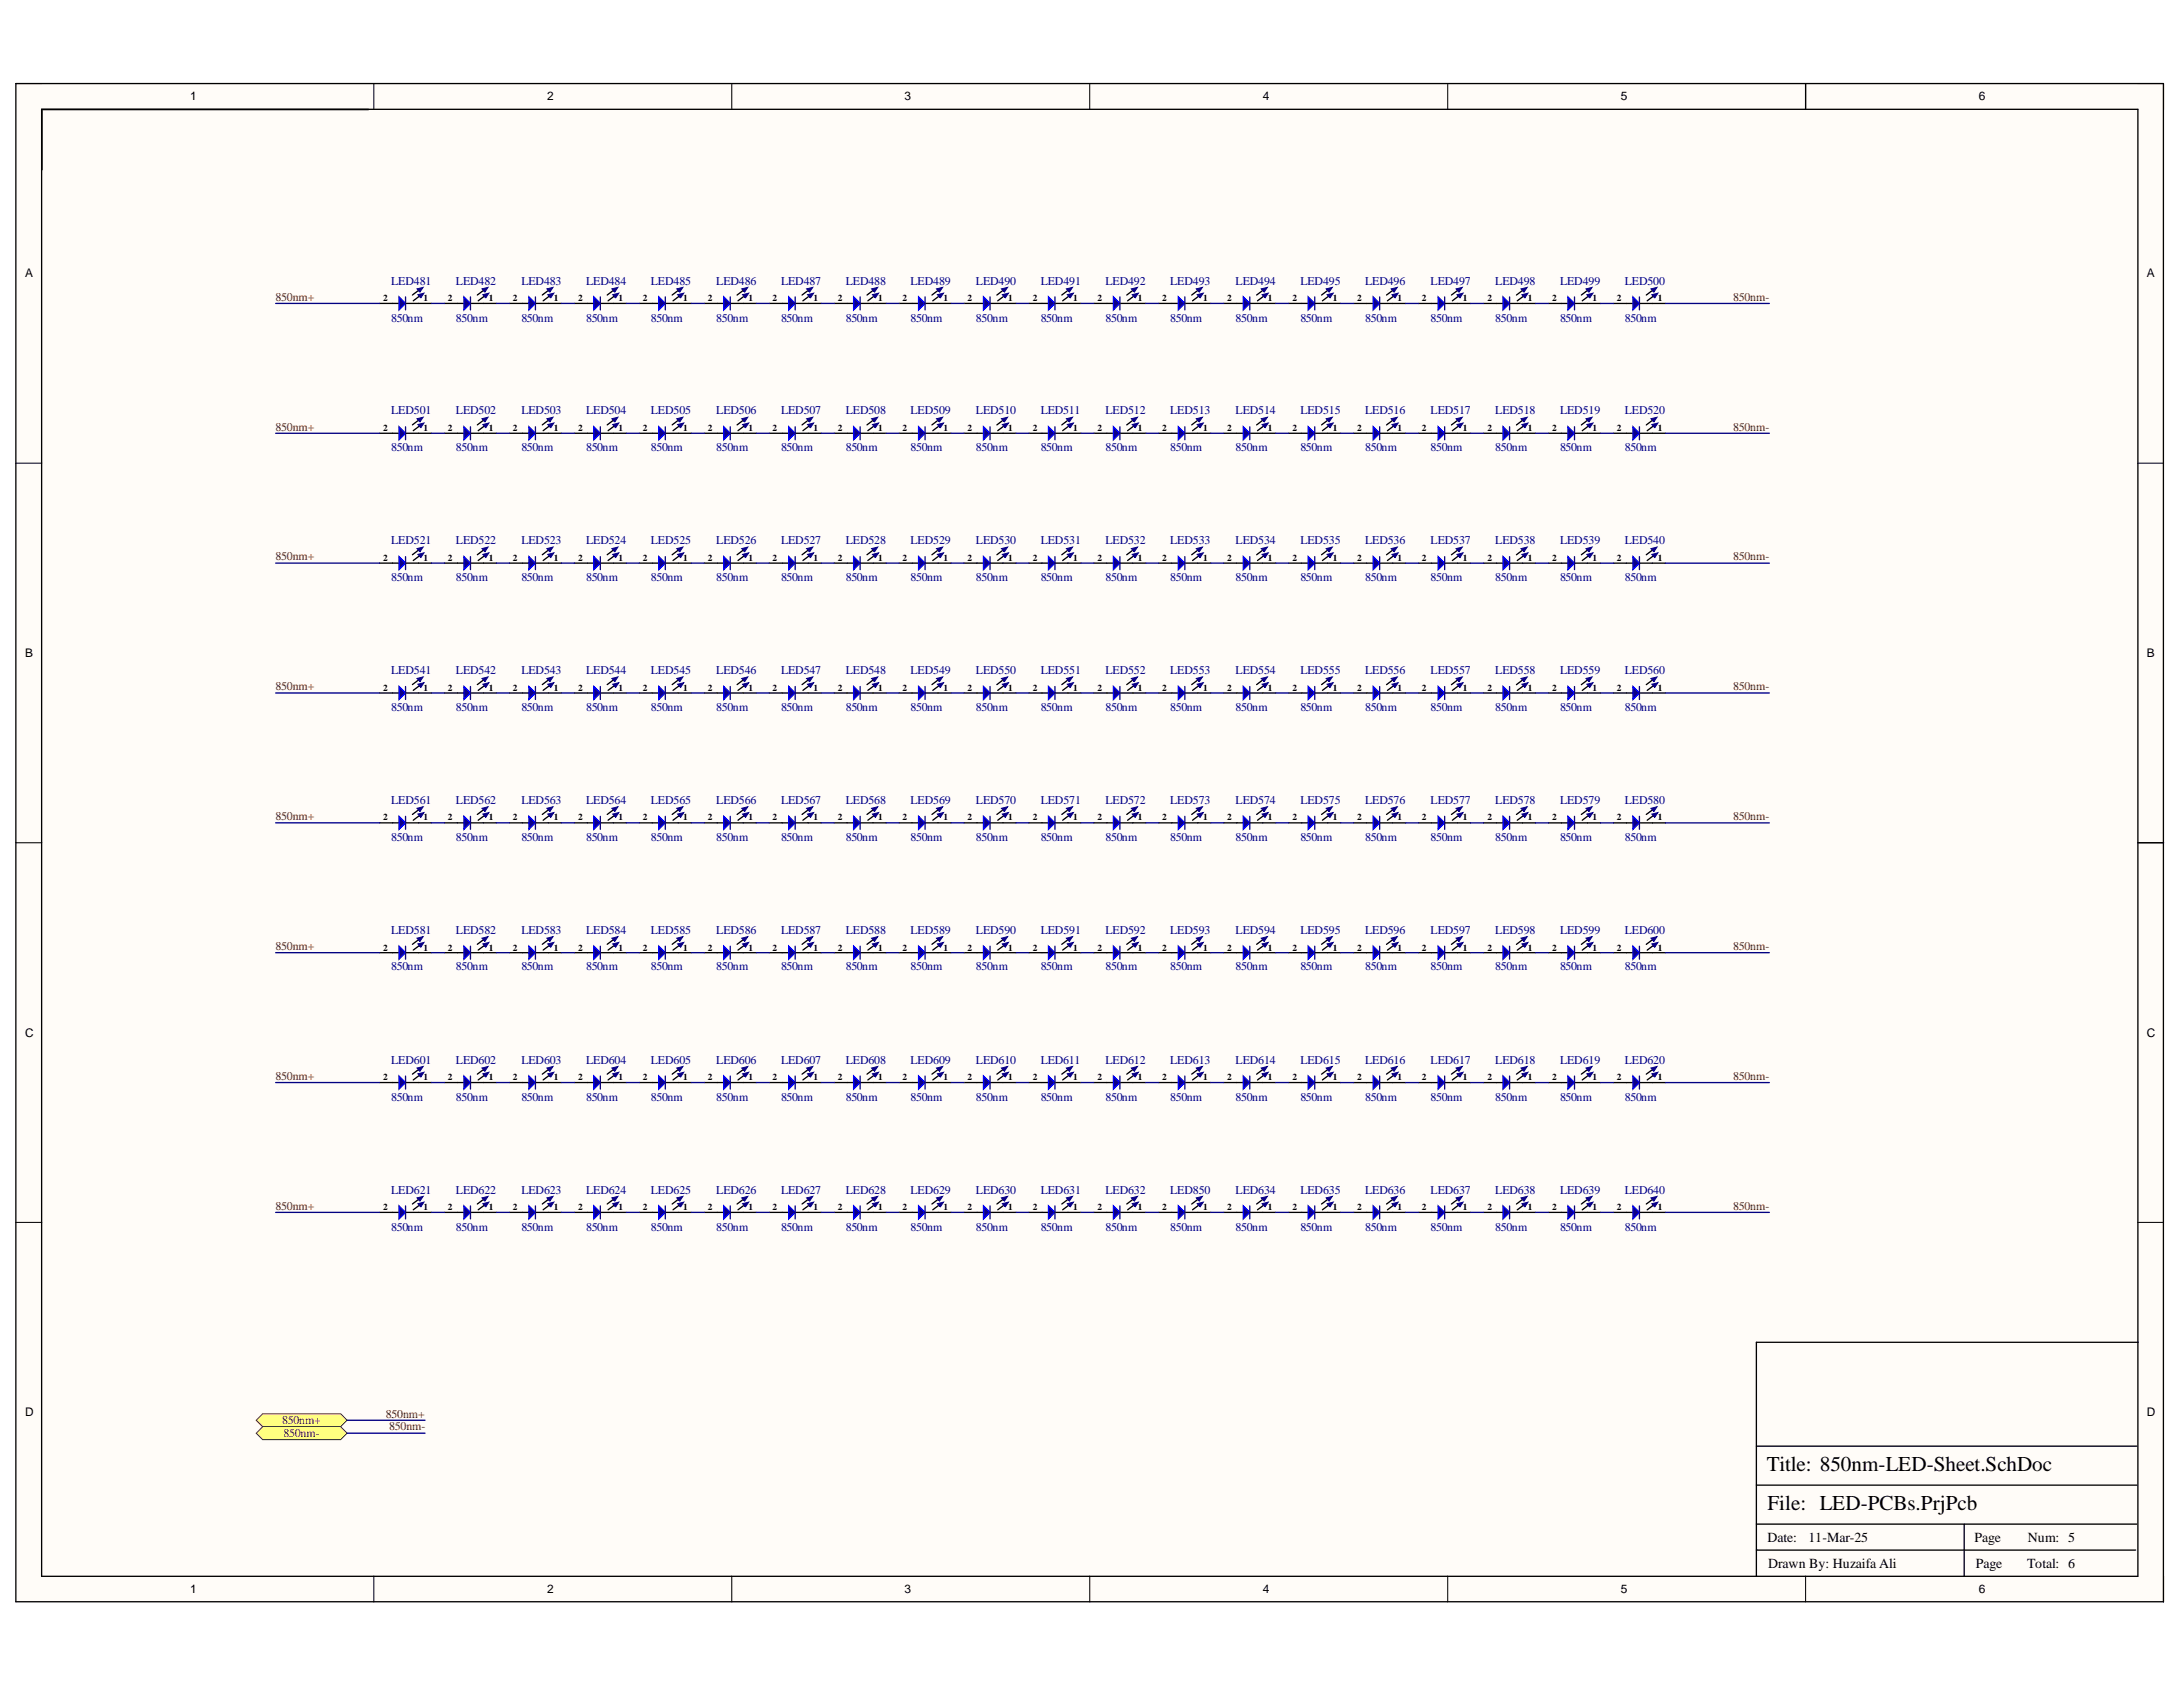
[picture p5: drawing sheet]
<svg xmlns="http://www.w3.org/2000/svg" width="279mm" height="216mm" viewBox="0 0 279 216" stroke-linecap="round" stroke-linejoin="round" font-family="sans-serif">
<defs><g id="words">
<g font-size="2.7">
<text x="226.1" y="188.3">Title: 850nm-LED-Sheet.SchDoc</text>
<text x="226.2" y="193.3">File: LED-PCBs.PrjPcb</text>
</g>
<g font-size="1.8">
<text x="226.2" y="197.3">Date:</text>
<text x="231.5" y="197.3">11-Mar-25</text>
<text x="252.7" y="197.3">Page</text>
<text x="259.5" y="197.3">Num: 5</text>
<text x="226.3" y="200.6">Drawn By: Huzaifa Ali</text>
<text x="252.9" y="200.6">Page</text>
<text x="259.5" y="200.6">Total: 6</text>
</g>
<g font-size="1.5">
<text x="24.4" y="12.8">1</text>
<text x="70" y="12.8">2</text>
<text x="115.8" y="12.8">3</text>
<text x="161.6" y="12.8">4</text>
<text x="207.5" y="12.8">5</text>
<text x="253.3" y="12.8">6</text>
<text x="3.2" y="35.5">A</text>
<text x="274.8" y="35.5">A</text>
<text x="3.2" y="84">B</text>
<text x="274.8" y="84">B</text>
<text x="3.2" y="132.7">C</text>
<text x="274.8" y="132.7">C</text>
<text x="3.2" y="181.2">D</text>
<text x="274.8" y="181.2">D</text>
<text x="24.4" y="203.8">1</text>
<text x="70" y="203.8">2</text>
<text x="115.8" y="203.8">3</text>
<text x="161.6" y="203.8">4</text>
<text x="207.5" y="203.8">5</text>
<text x="253.3" y="203.8">6</text>
</g>
<g font-size="1.5" fill="#800000">
<text x="35.3" y="38.5">850nm+</text>
<text x="221.8" y="38.5">850nm-</text>
<text x="35.3" y="55.1">850nm+</text>
<text x="221.8" y="55.1">850nm-</text>
<text x="35.3" y="71.7">850nm+</text>
<text x="221.8" y="71.7">850nm-</text>
<text x="35.3" y="88.3">850nm+</text>
<text x="221.8" y="88.3">850nm-</text>
<text x="35.3" y="104.9">850nm+</text>
<text x="221.8" y="104.9">850nm-</text>
<text x="35.3" y="121.6">850nm+</text>
<text x="221.8" y="121.6">850nm-</text>
<text x="35.3" y="138.2">850nm+</text>
<text x="221.8" y="138.2">850nm-</text>
<text x="35.3" y="154.8">850nm+</text>
<text x="221.8" y="154.8">850nm-</text>
<text x="36.1" y="182.2">850nm+</text>
<text x="36.3" y="183.9">850nm-</text>
<text x="49.4" y="181.4">850nm+</text>
<text x="49.8" y="183">850nm-</text>
</g>
<g font-size="1.5" fill="#000080">
<text x="50.1" y="36.4">LED481</text>
<text x="50.1" y="41.2">850nm</text>
<text x="58.4" y="36.4">LED482</text>
<text x="58.4" y="41.2">850nm</text>
<text x="66.7" y="36.4">LED483</text>
<text x="66.7" y="41.2">850nm</text>
<text x="75" y="36.4">LED484</text>
<text x="75" y="41.2">850nm</text>
<text x="83.3" y="36.4">LED485</text>
<text x="83.3" y="41.2">850nm</text>
<text x="91.7" y="36.4">LED486</text>
<text x="91.7" y="41.2">850nm</text>
<text x="100" y="36.4">LED487</text>
<text x="100" y="41.2">850nm</text>
<text x="108.2" y="36.4">LED488</text>
<text x="108.2" y="41.2">850nm</text>
<text x="116.5" y="36.4">LED489</text>
<text x="116.5" y="41.2">850nm</text>
<text x="124.9" y="36.4">LED490</text>
<text x="124.9" y="41.2">850nm</text>
<text x="133.2" y="36.4">LED491</text>
<text x="133.2" y="41.2">850nm</text>
<text x="141.5" y="36.4">LED492</text>
<text x="141.5" y="41.2">850nm</text>
<text x="149.8" y="36.4">LED493</text>
<text x="149.8" y="41.2">850nm</text>
<text x="158.1" y="36.4">LED494</text>
<text x="158.1" y="41.2">850nm</text>
<text x="166.4" y="36.4">LED495</text>
<text x="166.4" y="41.2">850nm</text>
<text x="174.7" y="36.4">LED496</text>
<text x="174.7" y="41.2">850nm</text>
<text x="183.1" y="36.4">LED497</text>
<text x="183.1" y="41.2">850nm</text>
<text x="191.4" y="36.4">LED498</text>
<text x="191.4" y="41.2">850nm</text>
<text x="199.7" y="36.4">LED499</text>
<text x="199.7" y="41.2">850nm</text>
<text x="208" y="36.4">LED500</text>
<text x="208" y="41.2">850nm</text>
<text x="50.1" y="53">LED501</text>
<text x="58.4" y="53">LED502</text>
<text x="66.7" y="53">LED503</text>
<text x="75" y="53">LED504</text>
<text x="83.3" y="53">LED505</text>
<text x="91.7" y="53">LED506</text>
<text x="100" y="53">LED507</text>
<text x="108.2" y="53">LED508</text>
<text x="116.5" y="53">LED509</text>
<text x="124.9" y="53">LED510</text>
<text x="133.2" y="53">LED511</text>
<text x="141.5" y="53">LED512</text>
<text x="149.8" y="53">LED513</text>
<text x="158.1" y="53">LED514</text>
<text x="166.4" y="53">LED515</text>
<text x="174.7" y="53">LED516</text>
<text x="183.1" y="53">LED517</text>
<text x="191.4" y="53">LED518</text>
<text x="199.7" y="53">LED519</text>
<text x="208" y="53">LED520</text>
<text x="50.1" y="57.7">850nm</text>
<text x="58.4" y="57.7">850nm</text>
<text x="66.7" y="57.7">850nm</text>
<text x="75" y="57.7">850nm</text>
<text x="83.3" y="57.7">850nm</text>
<text x="91.7" y="57.7">850nm</text>
<text x="100" y="57.7">850nm</text>
<text x="108.2" y="57.7">850nm</text>
<text x="116.5" y="57.7">850nm</text>
<text x="124.9" y="57.7">850nm</text>
<text x="133.2" y="57.7">850nm</text>
<text x="141.5" y="57.7">850nm</text>
<text x="149.8" y="57.7">850nm</text>
<text x="158.1" y="57.7">850nm</text>
<text x="166.4" y="57.7">850nm</text>
<text x="174.7" y="57.7">850nm</text>
<text x="183.1" y="57.7">850nm</text>
<text x="191.4" y="57.7">850nm</text>
<text x="199.7" y="57.7">850nm</text>
<text x="208" y="57.7">850nm</text>
<text x="50.1" y="69.7">LED521</text>
<text x="58.4" y="69.7">LED522</text>
<text x="66.7" y="69.7">LED523</text>
<text x="75" y="69.7">LED524</text>
<text x="83.3" y="69.7">LED525</text>
<text x="91.7" y="69.7">LED526</text>
<text x="100" y="69.7">LED527</text>
<text x="108.2" y="69.7">LED528</text>
<text x="116.5" y="69.7">LED529</text>
<text x="124.9" y="69.7">LED530</text>
<text x="133.2" y="69.7">LED531</text>
<text x="141.5" y="69.7">LED532</text>
<text x="149.8" y="69.7">LED533</text>
<text x="158.1" y="69.7">LED534</text>
<text x="166.4" y="69.7">LED535</text>
<text x="174.7" y="69.7">LED536</text>
<text x="183.1" y="69.7">LED537</text>
<text x="191.4" y="69.7">LED538</text>
<text x="199.7" y="69.7">LED539</text>
<text x="208" y="69.7">LED540</text>
<text x="50.1" y="74.4">850nm</text>
<text x="58.4" y="74.4">850nm</text>
<text x="66.7" y="74.4">850nm</text>
<text x="75" y="74.4">850nm</text>
<text x="83.3" y="74.4">850nm</text>
<text x="91.7" y="74.4">850nm</text>
<text x="100" y="74.4">850nm</text>
<text x="108.2" y="74.4">850nm</text>
<text x="116.5" y="74.4">850nm</text>
<text x="124.9" y="74.4">850nm</text>
<text x="133.2" y="74.4">850nm</text>
<text x="141.5" y="74.4">850nm</text>
<text x="149.8" y="74.4">850nm</text>
<text x="158.1" y="74.4">850nm</text>
<text x="166.4" y="74.4">850nm</text>
<text x="174.7" y="74.4">850nm</text>
<text x="183.1" y="74.4">850nm</text>
<text x="191.4" y="74.4">850nm</text>
<text x="199.7" y="74.4">850nm</text>
<text x="208" y="74.4">850nm</text>
<text x="50.1" y="86.3">LED541</text>
<text x="58.4" y="86.3">LED542</text>
<text x="66.7" y="86.3">LED543</text>
<text x="75" y="86.3">LED544</text>
<text x="83.3" y="86.3">LED545</text>
<text x="91.7" y="86.3">LED546</text>
<text x="100" y="86.3">LED547</text>
<text x="108.2" y="86.3">LED548</text>
<text x="116.5" y="86.3">LED549</text>
<text x="124.9" y="86.3">LED550</text>
<text x="133.2" y="86.3">LED551</text>
<text x="141.5" y="86.3">LED552</text>
<text x="149.8" y="86.3">LED553</text>
<text x="158.1" y="86.3">LED554</text>
<text x="166.4" y="86.3">LED555</text>
<text x="174.7" y="86.3">LED556</text>
<text x="183.1" y="86.3">LED557</text>
<text x="191.4" y="86.3">LED558</text>
<text x="199.7" y="86.3">LED559</text>
<text x="208" y="86.3">LED560</text>
<text x="50.1" y="91">850nm</text>
<text x="58.4" y="91">850nm</text>
<text x="66.7" y="91">850nm</text>
<text x="75" y="91">850nm</text>
<text x="83.3" y="91">850nm</text>
<text x="91.7" y="91">850nm</text>
<text x="100" y="91">850nm</text>
<text x="108.2" y="91">850nm</text>
<text x="116.5" y="91">850nm</text>
<text x="124.9" y="91">850nm</text>
<text x="133.2" y="91">850nm</text>
<text x="141.5" y="91">850nm</text>
<text x="149.8" y="91">850nm</text>
<text x="158.1" y="91">850nm</text>
<text x="166.4" y="91">850nm</text>
<text x="174.7" y="91">850nm</text>
<text x="183.1" y="91">850nm</text>
<text x="191.4" y="91">850nm</text>
<text x="199.7" y="91">850nm</text>
<text x="208" y="91">850nm</text>
<text x="50.1" y="102.9">LED561</text>
<text x="50.1" y="107.6">850nm</text>
<text x="58.4" y="102.9">LED562</text>
<text x="58.4" y="107.6">850nm</text>
<text x="66.7" y="102.9">LED563</text>
<text x="66.7" y="107.6">850nm</text>
<text x="75" y="102.9">LED564</text>
<text x="75" y="107.6">850nm</text>
<text x="83.3" y="102.9">LED565</text>
<text x="83.3" y="107.6">850nm</text>
<text x="91.7" y="102.9">LED566</text>
<text x="91.7" y="107.6">850nm</text>
<text x="100" y="102.9">LED567</text>
<text x="100" y="107.6">850nm</text>
<text x="108.2" y="102.9">LED568</text>
<text x="108.2" y="107.6">850nm</text>
<text x="116.5" y="102.9">LED569</text>
<text x="116.5" y="107.6">850nm</text>
<text x="124.9" y="102.9">LED570</text>
<text x="124.9" y="107.6">850nm</text>
<text x="133.2" y="102.9">LED571</text>
<text x="133.2" y="107.6">850nm</text>
<text x="141.5" y="102.9">LED572</text>
<text x="141.5" y="107.6">850nm</text>
<text x="149.8" y="102.9">LED573</text>
<text x="149.8" y="107.6">850nm</text>
<text x="158.1" y="102.9">LED574</text>
<text x="158.1" y="107.6">850nm</text>
<text x="166.4" y="102.9">LED575</text>
<text x="166.4" y="107.6">850nm</text>
<text x="174.7" y="102.9">LED576</text>
<text x="174.7" y="107.6">850nm</text>
<text x="183.1" y="102.9">LED577</text>
<text x="183.1" y="107.6">850nm</text>
<text x="191.4" y="102.9">LED578</text>
<text x="191.4" y="107.6">850nm</text>
<text x="199.7" y="102.9">LED579</text>
<text x="199.7" y="107.6">850nm</text>
<text x="208" y="102.9">LED580</text>
<text x="208" y="107.6">850nm</text>
<text x="50.1" y="119.5">LED581</text>
<text x="58.4" y="119.5">LED582</text>
<text x="66.7" y="119.5">LED583</text>
<text x="75" y="119.5">LED584</text>
<text x="83.3" y="119.5">LED585</text>
<text x="91.7" y="119.5">LED586</text>
<text x="100" y="119.5">LED587</text>
<text x="108.2" y="119.5">LED588</text>
<text x="116.5" y="119.5">LED589</text>
<text x="124.9" y="119.5">LED590</text>
<text x="133.2" y="119.5">LED591</text>
<text x="141.5" y="119.5">LED592</text>
<text x="149.8" y="119.5">LED593</text>
<text x="158.1" y="119.5">LED594</text>
<text x="166.4" y="119.5">LED595</text>
<text x="174.7" y="119.5">LED596</text>
<text x="183.1" y="119.5">LED597</text>
<text x="191.4" y="119.5">LED598</text>
<text x="199.7" y="119.5">LED599</text>
<text x="208" y="119.5">LED600</text>
<text x="50.1" y="124.2">850nm</text>
<text x="58.4" y="124.2">850nm</text>
<text x="66.7" y="124.2">850nm</text>
<text x="75" y="124.2">850nm</text>
<text x="83.3" y="124.2">850nm</text>
<text x="91.7" y="124.2">850nm</text>
<text x="100" y="124.2">850nm</text>
<text x="108.2" y="124.2">850nm</text>
<text x="116.5" y="124.2">850nm</text>
<text x="124.9" y="124.2">850nm</text>
<text x="133.2" y="124.2">850nm</text>
<text x="141.5" y="124.2">850nm</text>
<text x="149.8" y="124.2">850nm</text>
<text x="158.1" y="124.2">850nm</text>
<text x="166.4" y="124.2">850nm</text>
<text x="174.7" y="124.2">850nm</text>
<text x="183.1" y="124.2">850nm</text>
<text x="191.4" y="124.2">850nm</text>
<text x="199.7" y="124.2">850nm</text>
<text x="208" y="124.2">850nm</text>
<text x="50.1" y="136.1">LED601</text>
<text x="58.4" y="136.1">LED602</text>
<text x="66.7" y="136.1">LED603</text>
<text x="75" y="136.1">LED604</text>
<text x="83.3" y="136.1">LED605</text>
<text x="91.7" y="136.1">LED606</text>
<text x="100" y="136.1">LED607</text>
<text x="108.2" y="136.1">LED608</text>
<text x="116.5" y="136.1">LED609</text>
<text x="124.9" y="136.1">LED610</text>
<text x="133.2" y="136.1">LED611</text>
<text x="141.5" y="136.1">LED612</text>
<text x="149.8" y="136.1">LED613</text>
<text x="158.1" y="136.1">LED614</text>
<text x="166.4" y="136.1">LED615</text>
<text x="174.7" y="136.1">LED616</text>
<text x="183.1" y="136.1">LED617</text>
<text x="191.4" y="136.1">LED618</text>
<text x="199.7" y="136.1">LED619</text>
<text x="208" y="136.1">LED620</text>
<text x="50.1" y="140.9">850nm</text>
<text x="58.4" y="140.9">850nm</text>
<text x="66.7" y="140.9">850nm</text>
<text x="75" y="140.9">850nm</text>
<text x="83.3" y="140.9">850nm</text>
<text x="91.7" y="140.9">850nm</text>
<text x="100" y="140.9">850nm</text>
<text x="108.2" y="140.9">850nm</text>
<text x="116.5" y="140.9">850nm</text>
<text x="124.9" y="140.9">850nm</text>
<text x="133.2" y="140.9">850nm</text>
<text x="141.5" y="140.9">850nm</text>
<text x="149.8" y="140.9">850nm</text>
<text x="158.1" y="140.9">850nm</text>
<text x="166.4" y="140.9">850nm</text>
<text x="174.7" y="140.9">850nm</text>
<text x="183.1" y="140.9">850nm</text>
<text x="191.4" y="140.9">850nm</text>
<text x="199.7" y="140.9">850nm</text>
<text x="208" y="140.9">850nm</text>
<text x="50.1" y="152.8">LED621</text>
<text x="58.4" y="152.8">LED622</text>
<text x="66.7" y="152.8">LED623</text>
<text x="75" y="152.8">LED624</text>
<text x="83.3" y="152.8">LED625</text>
<text x="91.7" y="152.8">LED626</text>
<text x="100" y="152.8">LED627</text>
<text x="108.2" y="152.8">LED628</text>
<text x="116.5" y="152.8">LED629</text>
<text x="124.9" y="152.8">LED630</text>
<text x="133.2" y="152.8">LED631</text>
<text x="141.5" y="152.8">LED632</text>
<text x="149.8" y="152.8">LED850</text>
<text x="158.1" y="152.8">LED634</text>
<text x="166.4" y="152.8">LED635</text>
<text x="174.7" y="152.8">LED636</text>
<text x="183.1" y="152.8">LED637</text>
<text x="191.4" y="152.8">LED638</text>
<text x="199.7" y="152.8">LED639</text>
<text x="208" y="152.8">LED640</text>
<text x="50.1" y="157.5">850nm</text>
<text x="58.4" y="157.5">850nm</text>
<text x="66.7" y="157.5">850nm</text>
<text x="75" y="157.5">850nm</text>
<text x="83.3" y="157.5">850nm</text>
<text x="91.7" y="157.5">850nm</text>
<text x="100" y="157.5">850nm</text>
<text x="108.2" y="157.5">850nm</text>
<text x="116.5" y="157.5">850nm</text>
<text x="124.9" y="157.5">850nm</text>
<text x="133.2" y="157.5">850nm</text>
<text x="141.5" y="157.5">850nm</text>
<text x="149.8" y="157.5">850nm</text>
<text x="158.1" y="157.5">850nm</text>
<text x="166.4" y="157.5">850nm</text>
<text x="174.7" y="157.5">850nm</text>
<text x="183.1" y="157.5">850nm</text>
<text x="191.4" y="157.5">850nm</text>
<text x="199.7" y="157.5">850nm</text>
<text x="208" y="157.5">850nm</text>
</g>
<g font-size="1.2">
<text x="49.1" y="38.6">2</text>
<text x="54.2" y="38.6">1</text>
<text x="57.3" y="38.6">2</text>
<text x="62.6" y="38.6">1</text>
<text x="65.6" y="38.6">2</text>
<text x="70.9" y="38.6">1</text>
<text x="74" y="38.6">2</text>
<text x="79.2" y="38.6">1</text>
<text x="82.3" y="38.6">2</text>
<text x="87.4" y="38.6">1</text>
<text x="90.6" y="38.6">2</text>
<text x="95.8" y="38.6">1</text>
<text x="98.9" y="38.6">2</text>
<text x="104.1" y="38.6">1</text>
<text x="107.2" y="38.6">2</text>
<text x="112.4" y="38.6">1</text>
<text x="115.5" y="38.6">2</text>
<text x="120.8" y="38.6">1</text>
<text x="123.8" y="38.6">2</text>
<text x="129.1" y="38.6">1</text>
<text x="132.2" y="38.6">2</text>
<text x="137.3" y="38.6">1</text>
<text x="140.5" y="38.6">2</text>
<text x="145.6" y="38.6">1</text>
<text x="148.8" y="38.6">2</text>
<text x="154" y="38.6">1</text>
<text x="157" y="38.6">2</text>
<text x="162.3" y="38.6">1</text>
<text x="165.4" y="38.6">2</text>
<text x="170.6" y="38.6">1</text>
<text x="173.7" y="38.6">2</text>
<text x="178.9" y="38.6">1</text>
<text x="182" y="38.6">2</text>
<text x="187.2" y="38.6">1</text>
<text x="190.4" y="38.6">2</text>
<text x="195.5" y="38.6">1</text>
<text x="198.7" y="38.6">2</text>
<text x="203.8" y="38.6">1</text>
<text x="206.9" y="38.6">2</text>
<text x="212.2" y="38.6">1</text>
<text x="49.1" y="55.1">2</text>
<text x="54.2" y="55.1">1</text>
<text x="57.3" y="55.1">2</text>
<text x="62.6" y="55.1">1</text>
<text x="65.6" y="55.1">2</text>
<text x="70.9" y="55.1">1</text>
<text x="74" y="55.1">2</text>
<text x="79.2" y="55.1">1</text>
<text x="82.3" y="55.1">2</text>
<text x="87.4" y="55.1">1</text>
<text x="90.6" y="55.1">2</text>
<text x="95.8" y="55.1">1</text>
<text x="98.9" y="55.1">2</text>
<text x="104.1" y="55.1">1</text>
<text x="107.2" y="55.1">2</text>
<text x="112.4" y="55.1">1</text>
<text x="115.5" y="55.1">2</text>
<text x="120.8" y="55.1">1</text>
<text x="123.8" y="55.1">2</text>
<text x="129.1" y="55.1">1</text>
<text x="132.2" y="55.1">2</text>
<text x="137.3" y="55.1">1</text>
<text x="140.5" y="55.1">2</text>
<text x="145.6" y="55.1">1</text>
<text x="148.8" y="55.1">2</text>
<text x="154" y="55.1">1</text>
<text x="157" y="55.1">2</text>
<text x="162.3" y="55.1">1</text>
<text x="165.4" y="55.1">2</text>
<text x="170.6" y="55.1">1</text>
<text x="173.7" y="55.1">2</text>
<text x="178.9" y="55.1">1</text>
<text x="182" y="55.1">2</text>
<text x="187.2" y="55.1">1</text>
<text x="190.4" y="55.1">2</text>
<text x="195.5" y="55.1">1</text>
<text x="198.7" y="55.1">2</text>
<text x="203.8" y="55.1">1</text>
<text x="206.9" y="55.1">2</text>
<text x="212.2" y="55.1">1</text>
<text x="49.1" y="71.8">2</text>
<text x="54.2" y="71.8">1</text>
<text x="57.3" y="71.8">2</text>
<text x="62.6" y="71.8">1</text>
<text x="65.6" y="71.8">2</text>
<text x="70.9" y="71.8">1</text>
<text x="74" y="71.8">2</text>
<text x="79.2" y="71.8">1</text>
<text x="82.3" y="71.8">2</text>
<text x="87.4" y="71.8">1</text>
<text x="90.6" y="71.8">2</text>
<text x="95.8" y="71.8">1</text>
<text x="98.9" y="71.8">2</text>
<text x="104.1" y="71.8">1</text>
<text x="107.2" y="71.8">2</text>
<text x="112.4" y="71.8">1</text>
<text x="115.5" y="71.8">2</text>
<text x="120.8" y="71.8">1</text>
<text x="123.8" y="71.8">2</text>
<text x="129.1" y="71.8">1</text>
<text x="132.2" y="71.8">2</text>
<text x="137.3" y="71.8">1</text>
<text x="140.5" y="71.8">2</text>
<text x="145.6" y="71.8">1</text>
<text x="148.8" y="71.8">2</text>
<text x="154" y="71.8">1</text>
<text x="157" y="71.8">2</text>
<text x="162.3" y="71.8">1</text>
<text x="165.4" y="71.8">2</text>
<text x="170.6" y="71.8">1</text>
<text x="173.7" y="71.8">2</text>
<text x="178.9" y="71.8">1</text>
<text x="182" y="71.8">2</text>
<text x="187.2" y="71.8">1</text>
<text x="190.4" y="71.8">2</text>
<text x="195.5" y="71.8">1</text>
<text x="198.7" y="71.8">2</text>
<text x="203.8" y="71.8">1</text>
<text x="206.9" y="71.8">2</text>
<text x="212.2" y="71.8">1</text>
<text x="49.1" y="88.4">2</text>
<text x="54.2" y="88.4">1</text>
<text x="57.3" y="88.4">2</text>
<text x="62.6" y="88.4">1</text>
<text x="65.6" y="88.4">2</text>
<text x="70.9" y="88.4">1</text>
<text x="74" y="88.4">2</text>
<text x="79.2" y="88.4">1</text>
<text x="82.3" y="88.4">2</text>
<text x="87.4" y="88.4">1</text>
<text x="90.6" y="88.4">2</text>
<text x="95.8" y="88.4">1</text>
<text x="98.9" y="88.4">2</text>
<text x="104.1" y="88.4">1</text>
<text x="107.2" y="88.4">2</text>
<text x="112.4" y="88.4">1</text>
<text x="115.5" y="88.4">2</text>
<text x="120.8" y="88.4">1</text>
<text x="123.8" y="88.4">2</text>
<text x="129.1" y="88.4">1</text>
<text x="132.2" y="88.4">2</text>
<text x="137.3" y="88.4">1</text>
<text x="140.5" y="88.4">2</text>
<text x="145.6" y="88.4">1</text>
<text x="148.8" y="88.4">2</text>
<text x="154" y="88.4">1</text>
<text x="157" y="88.4">2</text>
<text x="162.3" y="88.4">1</text>
<text x="165.4" y="88.4">2</text>
<text x="170.6" y="88.4">1</text>
<text x="173.7" y="88.4">2</text>
<text x="178.9" y="88.4">1</text>
<text x="182" y="88.4">2</text>
<text x="187.2" y="88.4">1</text>
<text x="190.4" y="88.4">2</text>
<text x="195.5" y="88.4">1</text>
<text x="198.7" y="88.4">2</text>
<text x="203.8" y="88.4">1</text>
<text x="206.9" y="88.4">2</text>
<text x="212.2" y="88.4">1</text>
<text x="49.1" y="105">2</text>
<text x="54.2" y="105">1</text>
<text x="57.3" y="105">2</text>
<text x="62.6" y="105">1</text>
<text x="65.6" y="105">2</text>
<text x="70.9" y="105">1</text>
<text x="74" y="105">2</text>
<text x="79.2" y="105">1</text>
<text x="82.3" y="105">2</text>
<text x="87.4" y="105">1</text>
<text x="90.6" y="105">2</text>
<text x="95.8" y="105">1</text>
<text x="98.9" y="105">2</text>
<text x="104.1" y="105">1</text>
<text x="107.2" y="105">2</text>
<text x="112.4" y="105">1</text>
<text x="115.5" y="105">2</text>
<text x="120.8" y="105">1</text>
<text x="123.8" y="105">2</text>
<text x="129.1" y="105">1</text>
<text x="132.2" y="105">2</text>
<text x="137.3" y="105">1</text>
<text x="140.5" y="105">2</text>
<text x="145.6" y="105">1</text>
<text x="148.8" y="105">2</text>
<text x="154" y="105">1</text>
<text x="157" y="105">2</text>
<text x="162.3" y="105">1</text>
<text x="165.4" y="105">2</text>
<text x="170.6" y="105">1</text>
<text x="173.7" y="105">2</text>
<text x="178.9" y="105">1</text>
<text x="182" y="105">2</text>
<text x="187.2" y="105">1</text>
<text x="190.4" y="105">2</text>
<text x="195.5" y="105">1</text>
<text x="198.7" y="105">2</text>
<text x="203.8" y="105">1</text>
<text x="206.9" y="105">2</text>
<text x="212.2" y="105">1</text>
<text x="49.1" y="121.7">2</text>
<text x="54.2" y="121.7">1</text>
<text x="57.3" y="121.7">2</text>
<text x="62.6" y="121.7">1</text>
<text x="65.6" y="121.7">2</text>
<text x="70.9" y="121.7">1</text>
<text x="74" y="121.7">2</text>
<text x="79.2" y="121.7">1</text>
<text x="82.3" y="121.7">2</text>
<text x="87.4" y="121.7">1</text>
<text x="90.6" y="121.7">2</text>
<text x="95.8" y="121.7">1</text>
<text x="98.9" y="121.7">2</text>
<text x="104.1" y="121.7">1</text>
<text x="107.2" y="121.7">2</text>
<text x="112.4" y="121.7">1</text>
<text x="115.5" y="121.7">2</text>
<text x="120.8" y="121.7">1</text>
<text x="123.8" y="121.7">2</text>
<text x="129.1" y="121.7">1</text>
<text x="132.2" y="121.7">2</text>
<text x="137.3" y="121.7">1</text>
<text x="140.5" y="121.7">2</text>
<text x="145.6" y="121.7">1</text>
<text x="148.8" y="121.7">2</text>
<text x="154" y="121.7">1</text>
<text x="157" y="121.7">2</text>
<text x="162.3" y="121.7">1</text>
<text x="165.4" y="121.7">2</text>
<text x="170.6" y="121.7">1</text>
<text x="173.7" y="121.7">2</text>
<text x="178.9" y="121.7">1</text>
<text x="182" y="121.7">2</text>
<text x="187.2" y="121.7">1</text>
<text x="190.4" y="121.7">2</text>
<text x="195.5" y="121.7">1</text>
<text x="198.7" y="121.7">2</text>
<text x="203.8" y="121.7">1</text>
<text x="206.9" y="121.7">2</text>
<text x="212.2" y="121.7">1</text>
<text x="49.1" y="138.2">2</text>
<text x="54.2" y="138.2">1</text>
<text x="57.3" y="138.2">2</text>
<text x="62.6" y="138.2">1</text>
<text x="65.6" y="138.2">2</text>
<text x="70.9" y="138.2">1</text>
<text x="74" y="138.2">2</text>
<text x="79.2" y="138.2">1</text>
<text x="82.3" y="138.2">2</text>
<text x="87.4" y="138.2">1</text>
<text x="90.6" y="138.2">2</text>
<text x="95.8" y="138.2">1</text>
<text x="98.9" y="138.2">2</text>
<text x="104.1" y="138.2">1</text>
<text x="107.2" y="138.2">2</text>
<text x="112.4" y="138.2">1</text>
<text x="115.5" y="138.2">2</text>
<text x="120.8" y="138.2">1</text>
<text x="123.8" y="138.2">2</text>
<text x="129.1" y="138.2">1</text>
<text x="132.2" y="138.2">2</text>
<text x="137.3" y="138.2">1</text>
<text x="140.5" y="138.2">2</text>
<text x="145.6" y="138.2">1</text>
<text x="148.8" y="138.2">2</text>
<text x="154" y="138.2">1</text>
<text x="157" y="138.2">2</text>
<text x="162.3" y="138.2">1</text>
<text x="165.4" y="138.2">2</text>
<text x="170.6" y="138.2">1</text>
<text x="173.7" y="138.2">2</text>
<text x="178.9" y="138.2">1</text>
<text x="182" y="138.2">2</text>
<text x="187.2" y="138.2">1</text>
<text x="190.4" y="138.2">2</text>
<text x="195.5" y="138.2">1</text>
<text x="198.7" y="138.2">2</text>
<text x="203.8" y="138.2">1</text>
<text x="206.9" y="138.2">2</text>
<text x="212.2" y="138.2">1</text>
<text x="49.1" y="154.9">2</text>
<text x="54.2" y="154.9">1</text>
<text x="57.3" y="154.9">2</text>
<text x="62.6" y="154.9">1</text>
<text x="65.6" y="154.9">2</text>
<text x="70.9" y="154.9">1</text>
<text x="74" y="154.9">2</text>
<text x="79.2" y="154.9">1</text>
<text x="82.3" y="154.9">2</text>
<text x="87.4" y="154.9">1</text>
<text x="90.6" y="154.9">2</text>
<text x="95.8" y="154.9">1</text>
<text x="98.9" y="154.9">2</text>
<text x="104.1" y="154.9">1</text>
<text x="107.2" y="154.9">2</text>
<text x="112.4" y="154.9">1</text>
<text x="115.5" y="154.9">2</text>
<text x="120.8" y="154.9">1</text>
<text x="123.8" y="154.9">2</text>
<text x="129.1" y="154.9">1</text>
<text x="132.2" y="154.9">2</text>
<text x="137.3" y="154.9">1</text>
<text x="140.5" y="154.9">2</text>
<text x="145.6" y="154.9">1</text>
<text x="148.8" y="154.9">2</text>
<text x="154" y="154.9">1</text>
<text x="157" y="154.9">2</text>
<text x="162.3" y="154.9">1</text>
<text x="165.4" y="154.9">2</text>
<text x="170.6" y="154.9">1</text>
<text x="173.7" y="154.9">2</text>
<text x="178.9" y="154.9">1</text>
<text x="182" y="154.9">2</text>
<text x="187.2" y="154.9">1</text>
<text x="190.4" y="154.9">2</text>
<text x="195.5" y="154.9">1</text>
<text x="198.7" y="154.9">2</text>
<text x="203.8" y="154.9">1</text>
<text x="206.9" y="154.9">2</text>
<text x="212.2" y="154.9">1</text>
</g>
</g></defs>
<g fill="#fffcf8">
<path d="M2 10.7h274.9v194.3h-274.9z" fill-rule="evenodd"/>
<path d="M5.4 14h268.2v187.7h-268.2z" fill-rule="evenodd"/>
</g>
<g fill="none" stroke="#000" stroke-width=".13">
<path d="M2 10.7h3.4M47.8 10.7v3.3M93.7 10.7v3.3M139.5 10.7v3.3M185.3 10.7v3.3M231.1 10.7v3.3M273.6 10.7h3.3v3.3M2 59.3h3.4M273.6 59.3h3.3M2 107.9h3.4M273.6 107.9h3.3M2 156.4h3.4"/>
<path d="M273.6 156.4h3.3M47.8 201.7v3.3M93.7 201.7v3.3M139.5 201.7v3.3M185.3 201.7v3.3M231.1 201.7v3.3M276.9 201.7v3.3"/>
</g>
<g fill="none" stroke="#000" stroke-width=".17">
<path d="M2 10.7h274.9v194.3h-274.9zM5.3 14h268.3v187.7h-268.3zM5.3 14h41.9M231.1 10.7v3.3M48.6 38.8h2.5M53.6 38.8h1.6M273.6 107.9h3.3M273.7 171.8h-48.9v29.9M224.8 198.4h48.5M224.8 195.1h48.7M224.8 190.1h48.7M224.8 185.1h48.7"/>
<path d="M251.4 195.1v6.6"/>
</g>
<path d="M51.1 38l.8 .8-.8 .9z" fill="#0c0087"/>
<path d="M51.1 38l.8 .8-.8 .9z" fill="none" stroke="#00f" stroke-width=".17"/>
<path d="M51.9 38.8h1.7M53.6 37.2l-.8 .6" fill="none" stroke="#000" stroke-width=".17"/>
<path d="M53.4 37l.8-.2-.4 .6z" fill-rule="evenodd" fill="#0c0087"/>
<path d="M53.4 37l.8-.2-.4 .6z" fill="none" stroke="#0c0087" stroke-width=".13"/>
<path d="M53.7 37.9l-.8 .6" fill="none" stroke="#000" stroke-width=".17"/>
<path d="M53.5 37.7l.8-.2-.4 .6z" fill-rule="evenodd" fill="#0c0087"/>
<path d="M53.5 37.7l.8-.2-.4 .6z" fill="none" stroke="#0c0087" stroke-width=".13"/>
<path d="M51.9 38v1.7" fill="none" stroke="#11037f" stroke-width=".17"/>
<path d="M56.9 38.8h2.5M61.9 38.8h1.6" fill="none" stroke="#000" stroke-width=".17"/>
<path d="M59.4 38l.8 .8-.8 .9z" fill="#0c0087"/>
<path d="M59.4 38l.8 .8-.8 .9z" fill="none" stroke="#00f" stroke-width=".17"/>
<path d="M60.2 38.8h1.7M61.9 37.2l-.8 .6" fill="none" stroke="#000" stroke-width=".17"/>
<path d="M61.7 37l.8-.2-.4 .6z" fill-rule="evenodd" fill="#0c0087"/>
<path d="M61.7 37l.8-.2-.4 .6z" fill="none" stroke="#0c0087" stroke-width=".13"/>
<path d="M62 37.9l-.8 .6" fill="none" stroke="#000" stroke-width=".17"/>
<path d="M61.8 37.7l.8-.2-.4 .6z" fill-rule="evenodd" fill="#0c0087"/>
<path d="M61.8 37.7l.8-.2-.4 .6z" fill="none" stroke="#0c0087" stroke-width=".13"/>
<path d="M60.2 38v1.7" fill="none" stroke="#11037f" stroke-width=".17"/>
<path d="M65.2 38.8h2.5M70.2 38.8h1.7" fill="none" stroke="#000" stroke-width=".17"/>
<path d="M67.7 38l.8 .8-.8 .9z" fill="#0c0087"/>
<path d="M67.7 38l.8 .8-.8 .9z" fill="none" stroke="#00f" stroke-width=".17"/>
<path d="M68.5 38.8h1.7M70.2 37.2l-.8 .6" fill="none" stroke="#000" stroke-width=".17"/>
<path d="M70 37l.8-.2-.4 .6z" fill-rule="evenodd" fill="#0c0087"/>
<path d="M70 37l.8-.2-.4 .6z" fill="none" stroke="#0c0087" stroke-width=".13"/>
<path d="M70.3 37.9l-.8 .6" fill="none" stroke="#000" stroke-width=".17"/>
<path d="M70.1 37.7l.8-.2-.4 .6z" fill-rule="evenodd" fill="#0c0087"/>
<path d="M70.1 37.7l.8-.2-.4 .6z" fill="none" stroke="#0c0087" stroke-width=".13"/>
<path d="M68.5 38v1.7" fill="none" stroke="#11037f" stroke-width=".17"/>
<path d="M73.5 38.8h2.5M78.5 38.8h1.7" fill="none" stroke="#000" stroke-width=".17"/>
<path d="M76 38l.8 .8-.8 .9z" fill="#0c0087"/>
<path d="M76 38l.8 .8-.8 .9z" fill="none" stroke="#00f" stroke-width=".17"/>
<path d="M76.8 38.8h1.7M78.5 37.2l-.8 .6" fill="none" stroke="#000" stroke-width=".17"/>
<path d="M78.3 37l.8-.2-.4 .6z" fill-rule="evenodd" fill="#0c0087"/>
<path d="M78.3 37l.8-.2-.4 .6z" fill="none" stroke="#0c0087" stroke-width=".13"/>
<path d="M78.6 37.9l-.8 .6" fill="none" stroke="#000" stroke-width=".17"/>
<path d="M78.4 37.7l.8-.2-.4 .6z" fill-rule="evenodd" fill="#0c0087"/>
<path d="M78.4 37.7l.8-.2-.4 .6z" fill="none" stroke="#0c0087" stroke-width=".13"/>
<path d="M76.8 38v1.7" fill="none" stroke="#11037f" stroke-width=".17"/>
<path d="M81.8 38.8h2.5M86.8 38.8h1.7" fill="none" stroke="#000" stroke-width=".17"/>
<path d="M84.3 38l.9 .8-.9 .9z" fill="#0c0087"/>
<path d="M84.3 38l.9 .8-.9 .9z" fill="none" stroke="#00f" stroke-width=".17"/>
<path d="M85.2 38.8h1.6M86.8 37.2l-.8 .6" fill="none" stroke="#000" stroke-width=".17"/>
<path d="M86.6 37l.8-.2-.4 .6z" fill-rule="evenodd" fill="#0c0087"/>
<path d="M86.6 37l.8-.2-.4 .6z" fill="none" stroke="#0c0087" stroke-width=".13"/>
<path d="M86.9 37.9l-.8 .6" fill="none" stroke="#000" stroke-width=".17"/>
<path d="M86.7 37.7l.8-.2-.4 .6z" fill-rule="evenodd" fill="#0c0087"/>
<path d="M86.7 37.7l.8-.2-.4 .6z" fill="none" stroke="#0c0087" stroke-width=".13"/>
<path d="M85.2 38v1.7" fill="none" stroke="#11037f" stroke-width=".17"/>
<path d="M90.1 38.8h2.5M95.1 38.8h1.7" fill="none" stroke="#000" stroke-width=".17"/>
<path d="M92.6 38l.9 .8-.9 .9z" fill="#0c0087"/>
<path d="M92.6 38l.9 .8-.9 .9z" fill="none" stroke="#00f" stroke-width=".17"/>
<path d="M93.5 38.8h1.6M95.1 37.2l-.8 .6" fill="none" stroke="#000" stroke-width=".17"/>
<path d="M94.9 37l.8-.2-.4 .6z" fill-rule="evenodd" fill="#0c0087"/>
<path d="M94.9 37l.8-.2-.4 .6z" fill="none" stroke="#0c0087" stroke-width=".13"/>
<path d="M95.2 37.9l-.7 .6" fill="none" stroke="#000" stroke-width=".17"/>
<path d="M95 37.7l.8-.2-.4 .6z" fill-rule="evenodd" fill="#0c0087"/>
<path d="M95 37.7l.8-.2-.4 .6z" fill="none" stroke="#0c0087" stroke-width=".13"/>
<path d="M93.5 38v1.7" fill="none" stroke="#11037f" stroke-width=".17"/>
<path d="M98.5 38.8h2.4M103.4 38.8h1.7" fill="none" stroke="#000" stroke-width=".17"/>
<path d="M100.9 38l.9 .8-.9 .9z" fill="#0c0087"/>
<path d="M100.9 38l.9 .8-.9 .9z" fill="none" stroke="#00f" stroke-width=".17"/>
<path d="M101.8 38.8h1.6M103.4 37.2l-.7 .6" fill="none" stroke="#000" stroke-width=".17"/>
<path d="M103.2 37l.8-.2-.4 .6z" fill-rule="evenodd" fill="#0c0087"/>
<path d="M103.2 37l.8-.2-.4 .6z" fill="none" stroke="#0c0087" stroke-width=".13"/>
<path d="M103.6 37.9l-.8 .6" fill="none" stroke="#000" stroke-width=".17"/>
<path d="M103.4 37.7l.7-.2-.4 .6z" fill-rule="evenodd" fill="#0c0087"/>
<path d="M103.4 37.7l.7-.2-.4 .6z" fill="none" stroke="#0c0087" stroke-width=".13"/>
<path d="M101.8 38v1.7" fill="none" stroke="#11037f" stroke-width=".17"/>
<path d="M106.8 38.8h2.5M111.7 38.8h1.7" fill="none" stroke="#000" stroke-width=".17"/>
<path d="M109.3 38l.8 .8-.8 .9z" fill="#0c0087"/>
<path d="M109.3 38l.8 .8-.8 .9z" fill="none" stroke="#00f" stroke-width=".17"/>
<path d="M110.1 38.8h1.6M111.7 37.2l-.7 .6" fill="none" stroke="#000" stroke-width=".17"/>
<path d="M111.6 37l.7-.2-.4 .6z" fill-rule="evenodd" fill="#0c0087"/>
<path d="M111.6 37l.7-.2-.4 .6z" fill="none" stroke="#0c0087" stroke-width=".13"/>
<path d="M111.9 37.9l-.8 .6" fill="none" stroke="#000" stroke-width=".17"/>
<path d="M111.7 37.7l.8-.2-.4 .6z" fill-rule="evenodd" fill="#0c0087"/>
<path d="M111.7 37.7l.8-.2-.4 .6z" fill="none" stroke="#0c0087" stroke-width=".13"/>
<path d="M110.1 38v1.7" fill="none" stroke="#11037f" stroke-width=".17"/>
<path d="M115.1 38.8h2.5M120.1 38.8h1.6" fill="none" stroke="#000" stroke-width=".17"/>
<path d="M117.6 38l.8 .8-.8 .9z" fill="#0c0087"/>
<path d="M117.6 38l.8 .8-.8 .9z" fill="none" stroke="#00f" stroke-width=".17"/>
<path d="M118.4 38.8h1.7M120.1 37.2l-.8 .6" fill="none" stroke="#000" stroke-width=".17"/>
<path d="M119.9 37l.7-.2-.3 .6z" fill-rule="evenodd" fill="#0c0087"/>
<path d="M119.9 37l.7-.2-.3 .6z" fill="none" stroke="#0c0087" stroke-width=".13"/>
<path d="M120.2 37.9l-.8 .6" fill="none" stroke="#000" stroke-width=".17"/>
<path d="M120 37.7l.8-.2-.4 .6z" fill-rule="evenodd" fill="#0c0087"/>
<path d="M120 37.7l.8-.2-.4 .6z" fill="none" stroke="#0c0087" stroke-width=".13"/>
<path d="M118.4 38v1.7" fill="none" stroke="#11037f" stroke-width=".17"/>
<path d="M123.4 38.8h2.5M128.4 38.8h1.6" fill="none" stroke="#000" stroke-width=".17"/>
<path d="M125.9 38l.8 .8-.8 .9z" fill="#0c0087"/>
<path d="M125.9 38l.8 .8-.8 .9z" fill="none" stroke="#00f" stroke-width=".17"/>
<path d="M126.7 38.8h1.7M128.4 37.2l-.8 .6" fill="none" stroke="#000" stroke-width=".17"/>
<path d="M128.2 37l.8-.2-.4 .6z" fill-rule="evenodd" fill="#0c0087"/>
<path d="M128.2 37l.8-.2-.4 .6z" fill="none" stroke="#0c0087" stroke-width=".13"/>
<path d="M128.5 37.9l-.8 .6" fill="none" stroke="#000" stroke-width=".17"/>
<path d="M128.3 37.7l.8-.2-.4 .6z" fill-rule="evenodd" fill="#0c0087"/>
<path d="M128.3 37.7l.8-.2-.4 .6z" fill="none" stroke="#0c0087" stroke-width=".13"/>
<path d="M126.7 38v1.7" fill="none" stroke="#11037f" stroke-width=".17"/>
<path d="M131.7 38.8h2.5M136.7 38.8h1.6" fill="none" stroke="#000" stroke-width=".17"/>
<path d="M134.2 38l.8 .8-.8 .9z" fill="#0c0087"/>
<path d="M134.2 38l.8 .8-.8 .9z" fill="none" stroke="#00f" stroke-width=".17"/>
<path d="M135 38.8h1.7M136.7 37.2l-.8 .6" fill="none" stroke="#000" stroke-width=".17"/>
<path d="M136.5 37l.8-.2-.4 .6z" fill-rule="evenodd" fill="#0c0087"/>
<path d="M136.5 37l.8-.2-.4 .6z" fill="none" stroke="#0c0087" stroke-width=".13"/>
<path d="M136.8 37.9l-.8 .6" fill="none" stroke="#000" stroke-width=".17"/>
<path d="M136.6 37.7l.8-.2-.4 .6z" fill-rule="evenodd" fill="#0c0087"/>
<path d="M136.6 37.7l.8-.2-.4 .6z" fill="none" stroke="#0c0087" stroke-width=".13"/>
<path d="M135 38v1.7" fill="none" stroke="#11037f" stroke-width=".17"/>
<path d="M140 38.8h2.5M145 38.8h1.7" fill="none" stroke="#000" stroke-width=".17"/>
<path d="M142.5 38l.8 .8-.8 .9z" fill="#0c0087"/>
<path d="M142.5 38l.8 .8-.8 .9z" fill="none" stroke="#00f" stroke-width=".17"/>
<path d="M143.3 38.8h1.7M145 37.2l-.8 .6" fill="none" stroke="#000" stroke-width=".17"/>
<path d="M144.8 37l.8-.2-.4 .6z" fill-rule="evenodd" fill="#0c0087"/>
<path d="M144.8 37l.8-.2-.4 .6z" fill="none" stroke="#0c0087" stroke-width=".13"/>
<path d="M145.1 37.9l-.8 .6" fill="none" stroke="#000" stroke-width=".17"/>
<path d="M144.9 37.7l.8-.2-.4 .6z" fill-rule="evenodd" fill="#0c0087"/>
<path d="M144.9 37.7l.8-.2-.4 .6z" fill="none" stroke="#0c0087" stroke-width=".13"/>
<path d="M143.3 38v1.7" fill="none" stroke="#11037f" stroke-width=".17"/>
<path d="M148.3 38.8h2.5M153.3 38.8h1.7" fill="none" stroke="#000" stroke-width=".17"/>
<path d="M150.8 38l.8 .8-.8 .9z" fill="#0c0087"/>
<path d="M150.8 38l.8 .8-.8 .9z" fill="none" stroke="#00f" stroke-width=".17"/>
<path d="M151.6 38.8h1.7M153.3 37.2l-.8 .6" fill="none" stroke="#000" stroke-width=".17"/>
<path d="M153.1 37l.8-.2-.4 .6z" fill-rule="evenodd" fill="#0c0087"/>
<path d="M153.1 37l.8-.2-.4 .6z" fill="none" stroke="#0c0087" stroke-width=".13"/>
<path d="M153.4 37.9l-.8 .6" fill="none" stroke="#000" stroke-width=".17"/>
<path d="M153.2 37.7l.8-.2-.4 .6z" fill-rule="evenodd" fill="#0c0087"/>
<path d="M153.2 37.7l.8-.2-.4 .6z" fill="none" stroke="#0c0087" stroke-width=".13"/>
<path d="M151.6 38v1.7" fill="none" stroke="#11037f" stroke-width=".17"/>
<path d="M156.6 38.8h2.5M161.6 38.8h1.7" fill="none" stroke="#000" stroke-width=".17"/>
<path d="M159.1 38l.9 .8-.9 .9z" fill="#0c0087"/>
<path d="M159.1 38l.9 .8-.9 .9z" fill="none" stroke="#00f" stroke-width=".17"/>
<path d="M160 38.8h1.6M161.6 37.2l-.8 .6" fill="none" stroke="#000" stroke-width=".17"/>
<path d="M161.4 37l.8-.2-.4 .6z" fill-rule="evenodd" fill="#0c0087"/>
<path d="M161.4 37l.8-.2-.4 .6z" fill="none" stroke="#0c0087" stroke-width=".13"/>
<path d="M161.7 37.9l-.8 .6" fill="none" stroke="#000" stroke-width=".17"/>
<path d="M161.5 37.7l.8-.2-.4 .6z" fill-rule="evenodd" fill="#0c0087"/>
<path d="M161.5 37.7l.8-.2-.4 .6z" fill="none" stroke="#0c0087" stroke-width=".13"/>
<path d="M160 38v1.7" fill="none" stroke="#11037f" stroke-width=".17"/>
<path d="M164.9 38.8h2.5M169.9 38.8h1.7" fill="none" stroke="#000" stroke-width=".17"/>
<path d="M167.4 38l.9 .8-.9 .9z" fill="#0c0087"/>
<path d="M167.4 38l.9 .8-.9 .9z" fill="none" stroke="#00f" stroke-width=".17"/>
<path d="M168.3 38.8h1.6M169.9 37.2l-.8 .6" fill="none" stroke="#000" stroke-width=".17"/>
<path d="M169.7 37l.8-.2-.4 .6z" fill-rule="evenodd" fill="#0c0087"/>
<path d="M169.7 37l.8-.2-.4 .6z" fill="none" stroke="#0c0087" stroke-width=".13"/>
<path d="M170 37.9l-.7 .6" fill="none" stroke="#000" stroke-width=".17"/>
<path d="M169.8 37.7l.8-.2-.4 .6z" fill-rule="evenodd" fill="#0c0087"/>
<path d="M169.8 37.7l.8-.2-.4 .6z" fill="none" stroke="#0c0087" stroke-width=".13"/>
<path d="M168.3 38v1.7" fill="none" stroke="#11037f" stroke-width=".17"/>
<path d="M173.3 38.8h2.5M178.3 38.8h1.6" fill="none" stroke="#000" stroke-width=".17"/>
<path d="M175.8 38l.8 .8-.8 .9z" fill="#0c0087"/>
<path d="M175.8 38l.8 .8-.8 .9z" fill="none" stroke="#00f" stroke-width=".17"/>
<path d="M176.6 38.8h1.7M178.3 37.2l-.8 .6" fill="none" stroke="#000" stroke-width=".17"/>
<path d="M178.1 37l.7-.2-.4 .6z" fill-rule="evenodd" fill="#0c0087"/>
<path d="M178.1 37l.7-.2-.4 .6z" fill="none" stroke="#0c0087" stroke-width=".13"/>
<path d="M178.4 37.9l-.8 .6" fill="none" stroke="#000" stroke-width=".17"/>
<path d="M178.2 37.7l.8-.2-.4 .6z" fill-rule="evenodd" fill="#0c0087"/>
<path d="M178.2 37.7l.8-.2-.4 .6z" fill="none" stroke="#0c0087" stroke-width=".13"/>
<path d="M176.6 38v1.7" fill="none" stroke="#11037f" stroke-width=".17"/>
<path d="M181.6 38.8h2.5M186.6 38.8h1.6" fill="none" stroke="#000" stroke-width=".17"/>
<path d="M184.1 38l.8 .8-.8 .9z" fill="#0c0087"/>
<path d="M184.1 38l.8 .8-.8 .9z" fill="none" stroke="#00f" stroke-width=".17"/>
<path d="M184.9 38.8h1.7M186.6 37.2l-.8 .6" fill="none" stroke="#000" stroke-width=".17"/>
<path d="M186.4 37l.8-.2-.4 .6z" fill-rule="evenodd" fill="#0c0087"/>
<path d="M186.4 37l.8-.2-.4 .6z" fill="none" stroke="#0c0087" stroke-width=".13"/>
<path d="M186.7 37.9l-.8 .6" fill="none" stroke="#000" stroke-width=".17"/>
<path d="M186.5 37.7l.8-.2-.4 .6z" fill-rule="evenodd" fill="#0c0087"/>
<path d="M186.5 37.7l.8-.2-.4 .6z" fill="none" stroke="#0c0087" stroke-width=".13"/>
<path d="M184.9 38v1.7" fill="none" stroke="#11037f" stroke-width=".17"/>
<path d="M189.9 38.8h2.5M194.9 38.8h1.6" fill="none" stroke="#000" stroke-width=".17"/>
<path d="M192.4 38l.8 .8-.8 .9z" fill="#0c0087"/>
<path d="M192.4 38l.8 .8-.8 .9z" fill="none" stroke="#00f" stroke-width=".17"/>
<path d="M193.2 38.8h1.7M194.9 37.2l-.8 .6" fill="none" stroke="#000" stroke-width=".17"/>
<path d="M194.7 37l.8-.2-.4 .6z" fill-rule="evenodd" fill="#0c0087"/>
<path d="M194.7 37l.8-.2-.4 .6z" fill="none" stroke="#0c0087" stroke-width=".13"/>
<path d="M195 37.9l-.8 .6" fill="none" stroke="#000" stroke-width=".17"/>
<path d="M194.8 37.7l.8-.2-.4 .6z" fill-rule="evenodd" fill="#0c0087"/>
<path d="M194.8 37.7l.8-.2-.4 .6z" fill="none" stroke="#0c0087" stroke-width=".13"/>
<path d="M193.2 38v1.7" fill="none" stroke="#11037f" stroke-width=".17"/>
<path d="M198.2 38.8h2.5M203.2 38.8h1.6" fill="none" stroke="#000" stroke-width=".17"/>
<path d="M200.7 38l.8 .8-.8 .9z" fill="#0c0087"/>
<path d="M200.7 38l.8 .8-.8 .9z" fill="none" stroke="#00f" stroke-width=".17"/>
<path d="M201.5 38.8h1.7M203.2 37.2l-.8 .6" fill="none" stroke="#000" stroke-width=".17"/>
<path d="M203 37l.8-.2-.4 .6z" fill-rule="evenodd" fill="#0c0087"/>
<path d="M203 37l.8-.2-.4 .6z" fill="none" stroke="#0c0087" stroke-width=".13"/>
<path d="M203.3 37.9l-.8 .6" fill="none" stroke="#000" stroke-width=".17"/>
<path d="M203.1 37.7l.8-.2-.4 .6z" fill-rule="evenodd" fill="#0c0087"/>
<path d="M203.1 37.7l.8-.2-.4 .6z" fill="none" stroke="#0c0087" stroke-width=".13"/>
<path d="M201.5 38v1.7" fill="none" stroke="#11037f" stroke-width=".17"/>
<path d="M206.5 38.8h2.5M211.5 38.8h1.7" fill="none" stroke="#000" stroke-width=".17"/>
<path d="M209 38l.8 .8-.8 .9z" fill="#0c0087"/>
<path d="M209 38l.8 .8-.8 .9z" fill="none" stroke="#00f" stroke-width=".17"/>
<path d="M209.8 38.8h1.7M211.5 37.2l-.8 .6" fill="none" stroke="#000" stroke-width=".17"/>
<path d="M211.3 37l.8-.2-.4 .6z" fill-rule="evenodd" fill="#0c0087"/>
<path d="M211.3 37l.8-.2-.4 .6z" fill="none" stroke="#0c0087" stroke-width=".13"/>
<path d="M211.6 37.9l-.8 .6" fill="none" stroke="#000" stroke-width=".17"/>
<path d="M211.4 37.7l.8-.2-.4 .6z" fill-rule="evenodd" fill="#0c0087"/>
<path d="M211.4 37.7l.8-.2-.4 .6z" fill="none" stroke="#0c0087" stroke-width=".13"/>
<path d="M209.8 38v1.7" fill="none" stroke="#11037f" stroke-width=".17"/>
<path d="M48.6 55.5h2.5M53.6 55.5h1.6" fill="none" stroke="#000" stroke-width=".17"/>
<path d="M51.1 54.6l.8 .9-.8 .8z" fill="#0c0087"/>
<path d="M51.1 54.6l.8 .9-.8 .8z" fill="none" stroke="#00f" stroke-width=".17"/>
<path d="M51.9 55.5h1.7M53.6 53.8l-.8 .6" fill="none" stroke="#000" stroke-width=".17"/>
<path d="M53.4 53.6l.8-.2-.4 .6z" fill-rule="evenodd" fill="#0c0087"/>
<path d="M53.4 53.6l.8-.2-.4 .6z" fill="none" stroke="#0c0087" stroke-width=".13"/>
<path d="M53.7 54.5l-.8 .6" fill="none" stroke="#000" stroke-width=".17"/>
<path d="M53.5 54.3l.8-.2-.4 .6z" fill-rule="evenodd" fill="#0c0087"/>
<path d="M53.5 54.3l.8-.2-.4 .6z" fill="none" stroke="#0c0087" stroke-width=".13"/>
<path d="M51.9 54.6v1.7" fill="none" stroke="#11037f" stroke-width=".17"/>
<path d="M56.9 55.5h2.5M61.9 55.5h1.6" fill="none" stroke="#000" stroke-width=".17"/>
<path d="M59.4 54.6l.8 .9-.8 .8z" fill="#0c0087"/>
<path d="M59.4 54.6l.8 .9-.8 .8z" fill="none" stroke="#00f" stroke-width=".17"/>
<path d="M60.2 55.5h1.7M61.9 53.8l-.8 .6" fill="none" stroke="#000" stroke-width=".17"/>
<path d="M61.7 53.6l.8-.2-.4 .6z" fill-rule="evenodd" fill="#0c0087"/>
<path d="M61.7 53.6l.8-.2-.4 .6z" fill="none" stroke="#0c0087" stroke-width=".13"/>
<path d="M62 54.5l-.8 .6" fill="none" stroke="#000" stroke-width=".17"/>
<path d="M61.8 54.3l.8-.2-.4 .6z" fill-rule="evenodd" fill="#0c0087"/>
<path d="M61.8 54.3l.8-.2-.4 .6z" fill="none" stroke="#0c0087" stroke-width=".13"/>
<path d="M60.2 54.6v1.7" fill="none" stroke="#11037f" stroke-width=".17"/>
<path d="M65.2 55.5h2.5M70.2 55.5h1.7" fill="none" stroke="#000" stroke-width=".17"/>
<path d="M67.7 54.6l.8 .9-.8 .8z" fill="#0c0087"/>
<path d="M67.7 54.6l.8 .9-.8 .8z" fill="none" stroke="#00f" stroke-width=".17"/>
<path d="M68.5 55.5h1.7M70.2 53.8l-.8 .6" fill="none" stroke="#000" stroke-width=".17"/>
<path d="M70 53.6l.8-.2-.4 .6z" fill-rule="evenodd" fill="#0c0087"/>
<path d="M70 53.6l.8-.2-.4 .6z" fill="none" stroke="#0c0087" stroke-width=".13"/>
<path d="M70.3 54.5l-.8 .6" fill="none" stroke="#000" stroke-width=".17"/>
<path d="M70.1 54.3l.8-.2-.4 .6z" fill-rule="evenodd" fill="#0c0087"/>
<path d="M70.1 54.3l.8-.2-.4 .6z" fill="none" stroke="#0c0087" stroke-width=".13"/>
<path d="M68.5 54.6v1.7" fill="none" stroke="#11037f" stroke-width=".17"/>
<path d="M73.5 55.5h2.5M78.5 55.5h1.7" fill="none" stroke="#000" stroke-width=".17"/>
<path d="M76 54.6l.8 .9-.8 .8z" fill="#0c0087"/>
<path d="M76 54.6l.8 .9-.8 .8z" fill="none" stroke="#00f" stroke-width=".17"/>
<path d="M76.8 55.5h1.7M78.5 53.8l-.8 .6" fill="none" stroke="#000" stroke-width=".17"/>
<path d="M78.3 53.6l.8-.2-.4 .6z" fill-rule="evenodd" fill="#0c0087"/>
<path d="M78.3 53.6l.8-.2-.4 .6z" fill="none" stroke="#0c0087" stroke-width=".13"/>
<path d="M78.6 54.5l-.8 .6" fill="none" stroke="#000" stroke-width=".17"/>
<path d="M78.4 54.3l.8-.2-.4 .6z" fill-rule="evenodd" fill="#0c0087"/>
<path d="M78.4 54.3l.8-.2-.4 .6z" fill="none" stroke="#0c0087" stroke-width=".13"/>
<path d="M76.8 54.6v1.7" fill="none" stroke="#11037f" stroke-width=".17"/>
<path d="M81.8 55.5h2.5M86.8 55.5h1.7" fill="none" stroke="#000" stroke-width=".17"/>
<path d="M84.3 54.6l.9 .9-.9 .8z" fill="#0c0087"/>
<path d="M84.3 54.6l.9 .9-.9 .8z" fill="none" stroke="#00f" stroke-width=".17"/>
<path d="M85.2 55.5h1.6M86.8 53.8l-.8 .6" fill="none" stroke="#000" stroke-width=".17"/>
<path d="M86.6 53.6l.8-.2-.4 .6z" fill-rule="evenodd" fill="#0c0087"/>
<path d="M86.6 53.6l.8-.2-.4 .6z" fill="none" stroke="#0c0087" stroke-width=".13"/>
<path d="M86.9 54.5l-.8 .6" fill="none" stroke="#000" stroke-width=".17"/>
<path d="M86.7 54.3l.8-.2-.4 .6z" fill-rule="evenodd" fill="#0c0087"/>
<path d="M86.7 54.3l.8-.2-.4 .6z" fill="none" stroke="#0c0087" stroke-width=".13"/>
<path d="M85.2 54.6v1.7" fill="none" stroke="#11037f" stroke-width=".17"/>
<path d="M90.1 55.5h2.5M95.1 55.5h1.7" fill="none" stroke="#000" stroke-width=".17"/>
<path d="M92.6 54.6l.9 .9-.9 .8z" fill="#0c0087"/>
<path d="M92.6 54.6l.9 .9-.9 .8z" fill="none" stroke="#00f" stroke-width=".17"/>
<path d="M93.5 55.5h1.6M95.1 53.8l-.8 .6" fill="none" stroke="#000" stroke-width=".17"/>
<path d="M94.9 53.6l.8-.2-.4 .6z" fill-rule="evenodd" fill="#0c0087"/>
<path d="M94.9 53.6l.8-.2-.4 .6z" fill="none" stroke="#0c0087" stroke-width=".13"/>
<path d="M95.2 54.5l-.7 .6" fill="none" stroke="#000" stroke-width=".17"/>
<path d="M95 54.3l.8-.2-.4 .6z" fill-rule="evenodd" fill="#0c0087"/>
<path d="M95 54.3l.8-.2-.4 .6z" fill="none" stroke="#0c0087" stroke-width=".13"/>
<path d="M93.5 54.6v1.7" fill="none" stroke="#11037f" stroke-width=".17"/>
<path d="M98.5 55.5h2.4M103.4 55.5h1.7" fill="none" stroke="#000" stroke-width=".17"/>
<path d="M100.9 54.6l.9 .9-.9 .8z" fill="#0c0087"/>
<path d="M100.9 54.6l.9 .9-.9 .8z" fill="none" stroke="#00f" stroke-width=".17"/>
<path d="M101.8 55.5h1.6M103.4 53.8l-.7 .6" fill="none" stroke="#000" stroke-width=".17"/>
<path d="M103.2 53.6l.8-.2-.4 .6z" fill-rule="evenodd" fill="#0c0087"/>
<path d="M103.2 53.6l.8-.2-.4 .6z" fill="none" stroke="#0c0087" stroke-width=".13"/>
<path d="M103.6 54.5l-.8 .6" fill="none" stroke="#000" stroke-width=".17"/>
<path d="M103.4 54.3l.7-.2-.4 .6z" fill-rule="evenodd" fill="#0c0087"/>
<path d="M103.4 54.3l.7-.2-.4 .6z" fill="none" stroke="#0c0087" stroke-width=".13"/>
<path d="M101.8 54.6v1.7" fill="none" stroke="#11037f" stroke-width=".17"/>
<path d="M106.8 55.5h2.5M111.7 55.5h1.7" fill="none" stroke="#000" stroke-width=".17"/>
<path d="M109.3 54.6l.8 .9-.8 .8z" fill="#0c0087"/>
<path d="M109.3 54.6l.8 .9-.8 .8z" fill="none" stroke="#00f" stroke-width=".17"/>
<path d="M110.1 55.5h1.6M111.7 53.8l-.7 .6" fill="none" stroke="#000" stroke-width=".17"/>
<path d="M111.6 53.6l.7-.2-.4 .6z" fill-rule="evenodd" fill="#0c0087"/>
<path d="M111.6 53.6l.7-.2-.4 .6z" fill="none" stroke="#0c0087" stroke-width=".13"/>
<path d="M111.9 54.5l-.8 .6" fill="none" stroke="#000" stroke-width=".17"/>
<path d="M111.7 54.3l.8-.2-.4 .6z" fill-rule="evenodd" fill="#0c0087"/>
<path d="M111.7 54.3l.8-.2-.4 .6z" fill="none" stroke="#0c0087" stroke-width=".13"/>
<path d="M110.1 54.6v1.7" fill="none" stroke="#11037f" stroke-width=".17"/>
<path d="M115.1 55.5h2.5M120.1 55.5h1.6" fill="none" stroke="#000" stroke-width=".17"/>
<path d="M117.6 54.6l.8 .9-.8 .8z" fill="#0c0087"/>
<path d="M117.6 54.6l.8 .9-.8 .8z" fill="none" stroke="#00f" stroke-width=".17"/>
<path d="M118.4 55.5h1.7M120.1 53.8l-.8 .6" fill="none" stroke="#000" stroke-width=".17"/>
<path d="M119.9 53.6l.7-.2-.3 .6z" fill-rule="evenodd" fill="#0c0087"/>
<path d="M119.9 53.6l.7-.2-.3 .6z" fill="none" stroke="#0c0087" stroke-width=".13"/>
<path d="M120.2 54.5l-.8 .6" fill="none" stroke="#000" stroke-width=".17"/>
<path d="M120 54.3l.8-.2-.4 .6z" fill-rule="evenodd" fill="#0c0087"/>
<path d="M120 54.3l.8-.2-.4 .6z" fill="none" stroke="#0c0087" stroke-width=".13"/>
<path d="M118.4 54.6v1.7" fill="none" stroke="#11037f" stroke-width=".17"/>
<path d="M123.4 55.5h2.5M128.4 55.5h1.6" fill="none" stroke="#000" stroke-width=".17"/>
<path d="M125.9 54.6l.8 .9-.8 .8z" fill="#0c0087"/>
<path d="M125.9 54.6l.8 .9-.8 .8z" fill="none" stroke="#00f" stroke-width=".17"/>
<path d="M126.7 55.5h1.7M128.4 53.8l-.8 .6" fill="none" stroke="#000" stroke-width=".17"/>
<path d="M128.2 53.6l.8-.2-.4 .6z" fill-rule="evenodd" fill="#0c0087"/>
<path d="M128.2 53.6l.8-.2-.4 .6z" fill="none" stroke="#0c0087" stroke-width=".13"/>
<path d="M128.5 54.5l-.8 .6" fill="none" stroke="#000" stroke-width=".17"/>
<path d="M128.3 54.3l.8-.2-.4 .6z" fill-rule="evenodd" fill="#0c0087"/>
<path d="M128.3 54.3l.8-.2-.4 .6z" fill="none" stroke="#0c0087" stroke-width=".13"/>
<path d="M126.7 54.6v1.7" fill="none" stroke="#11037f" stroke-width=".17"/>
<path d="M131.7 55.5h2.5M136.7 55.5h1.6" fill="none" stroke="#000" stroke-width=".17"/>
<path d="M134.2 54.6l.8 .9-.8 .8z" fill="#0c0087"/>
<path d="M134.2 54.6l.8 .9-.8 .8z" fill="none" stroke="#00f" stroke-width=".17"/>
<path d="M135 55.5h1.7M136.7 53.8l-.8 .6" fill="none" stroke="#000" stroke-width=".17"/>
<path d="M136.5 53.6l.8-.2-.4 .6z" fill-rule="evenodd" fill="#0c0087"/>
<path d="M136.5 53.6l.8-.2-.4 .6z" fill="none" stroke="#0c0087" stroke-width=".13"/>
<path d="M136.8 54.5l-.8 .6" fill="none" stroke="#000" stroke-width=".17"/>
<path d="M136.6 54.3l.8-.2-.4 .6z" fill-rule="evenodd" fill="#0c0087"/>
<path d="M136.6 54.3l.8-.2-.4 .6z" fill="none" stroke="#0c0087" stroke-width=".13"/>
<path d="M135 54.6v1.7" fill="none" stroke="#11037f" stroke-width=".17"/>
<path d="M140 55.5h2.5M145 55.5h1.7" fill="none" stroke="#000" stroke-width=".17"/>
<path d="M142.5 54.6l.8 .9-.8 .8z" fill="#0c0087"/>
<path d="M142.5 54.6l.8 .9-.8 .8z" fill="none" stroke="#00f" stroke-width=".17"/>
<path d="M143.3 55.5h1.7M145 53.8l-.8 .6" fill="none" stroke="#000" stroke-width=".17"/>
<path d="M144.8 53.6l.8-.2-.4 .6z" fill-rule="evenodd" fill="#0c0087"/>
<path d="M144.8 53.6l.8-.2-.4 .6z" fill="none" stroke="#0c0087" stroke-width=".13"/>
<path d="M145.1 54.5l-.8 .6" fill="none" stroke="#000" stroke-width=".17"/>
<path d="M144.9 54.3l.8-.2-.4 .6z" fill-rule="evenodd" fill="#0c0087"/>
<path d="M144.9 54.3l.8-.2-.4 .6z" fill="none" stroke="#0c0087" stroke-width=".13"/>
<path d="M143.3 54.6v1.7" fill="none" stroke="#11037f" stroke-width=".17"/>
<path d="M148.3 55.5h2.5M153.3 55.5h1.7" fill="none" stroke="#000" stroke-width=".17"/>
<path d="M150.8 54.6l.8 .9-.8 .8z" fill="#0c0087"/>
<path d="M150.8 54.6l.8 .9-.8 .8z" fill="none" stroke="#00f" stroke-width=".17"/>
<path d="M151.6 55.5h1.7M153.3 53.8l-.8 .6" fill="none" stroke="#000" stroke-width=".17"/>
<path d="M153.1 53.6l.8-.2-.4 .6z" fill-rule="evenodd" fill="#0c0087"/>
<path d="M153.1 53.6l.8-.2-.4 .6z" fill="none" stroke="#0c0087" stroke-width=".13"/>
<path d="M153.4 54.5l-.8 .6" fill="none" stroke="#000" stroke-width=".17"/>
<path d="M153.2 54.3l.8-.2-.4 .6z" fill-rule="evenodd" fill="#0c0087"/>
<path d="M153.2 54.3l.8-.2-.4 .6z" fill="none" stroke="#0c0087" stroke-width=".13"/>
<path d="M151.6 54.6v1.7" fill="none" stroke="#11037f" stroke-width=".17"/>
<path d="M156.6 55.5h2.5M161.6 55.5h1.7" fill="none" stroke="#000" stroke-width=".17"/>
<path d="M159.1 54.6l.9 .9-.9 .8z" fill="#0c0087"/>
<path d="M159.1 54.6l.9 .9-.9 .8z" fill="none" stroke="#00f" stroke-width=".17"/>
<path d="M160 55.5h1.6M161.6 53.8l-.8 .6" fill="none" stroke="#000" stroke-width=".17"/>
<path d="M161.4 53.6l.8-.2-.4 .6z" fill-rule="evenodd" fill="#0c0087"/>
<path d="M161.4 53.6l.8-.2-.4 .6z" fill="none" stroke="#0c0087" stroke-width=".13"/>
<path d="M161.7 54.5l-.8 .6" fill="none" stroke="#000" stroke-width=".17"/>
<path d="M161.5 54.3l.8-.2-.4 .6z" fill-rule="evenodd" fill="#0c0087"/>
<path d="M161.5 54.3l.8-.2-.4 .6z" fill="none" stroke="#0c0087" stroke-width=".13"/>
<path d="M160 54.6v1.7" fill="none" stroke="#11037f" stroke-width=".17"/>
<path d="M164.9 55.5h2.5M169.9 55.5h1.7" fill="none" stroke="#000" stroke-width=".17"/>
<path d="M167.4 54.6l.9 .9-.9 .8z" fill="#0c0087"/>
<path d="M167.4 54.6l.9 .9-.9 .8z" fill="none" stroke="#00f" stroke-width=".17"/>
<path d="M168.3 55.5h1.6M169.9 53.8l-.8 .6" fill="none" stroke="#000" stroke-width=".17"/>
<path d="M169.7 53.6l.8-.2-.4 .6z" fill-rule="evenodd" fill="#0c0087"/>
<path d="M169.7 53.6l.8-.2-.4 .6z" fill="none" stroke="#0c0087" stroke-width=".13"/>
<path d="M170 54.5l-.7 .6" fill="none" stroke="#000" stroke-width=".17"/>
<path d="M169.8 54.3l.8-.2-.4 .6z" fill-rule="evenodd" fill="#0c0087"/>
<path d="M169.8 54.3l.8-.2-.4 .6z" fill="none" stroke="#0c0087" stroke-width=".13"/>
<path d="M168.3 54.6v1.7" fill="none" stroke="#11037f" stroke-width=".17"/>
<path d="M173.3 55.5h2.5M178.3 55.5h1.6" fill="none" stroke="#000" stroke-width=".17"/>
<path d="M175.8 54.6l.8 .9-.8 .8z" fill="#0c0087"/>
<path d="M175.8 54.6l.8 .9-.8 .8z" fill="none" stroke="#00f" stroke-width=".17"/>
<path d="M176.6 55.5h1.7M178.3 53.8l-.8 .6" fill="none" stroke="#000" stroke-width=".17"/>
<path d="M178.1 53.6l.7-.2-.4 .6z" fill-rule="evenodd" fill="#0c0087"/>
<path d="M178.1 53.6l.7-.2-.4 .6z" fill="none" stroke="#0c0087" stroke-width=".13"/>
<path d="M178.4 54.5l-.8 .6" fill="none" stroke="#000" stroke-width=".17"/>
<path d="M178.2 54.3l.8-.2-.4 .6z" fill-rule="evenodd" fill="#0c0087"/>
<path d="M178.2 54.3l.8-.2-.4 .6z" fill="none" stroke="#0c0087" stroke-width=".13"/>
<path d="M176.6 54.6v1.7" fill="none" stroke="#11037f" stroke-width=".17"/>
<path d="M181.6 55.5h2.5M186.6 55.5h1.6" fill="none" stroke="#000" stroke-width=".17"/>
<path d="M184.1 54.6l.8 .9-.8 .8z" fill="#0c0087"/>
<path d="M184.1 54.6l.8 .9-.8 .8z" fill="none" stroke="#00f" stroke-width=".17"/>
<path d="M184.9 55.5h1.7M186.6 53.8l-.8 .6" fill="none" stroke="#000" stroke-width=".17"/>
<path d="M186.4 53.6l.8-.2-.4 .6z" fill-rule="evenodd" fill="#0c0087"/>
<path d="M186.4 53.6l.8-.2-.4 .6z" fill="none" stroke="#0c0087" stroke-width=".13"/>
<path d="M186.7 54.5l-.8 .6" fill="none" stroke="#000" stroke-width=".17"/>
<path d="M186.5 54.3l.8-.2-.4 .6z" fill-rule="evenodd" fill="#0c0087"/>
<path d="M186.5 54.3l.8-.2-.4 .6z" fill="none" stroke="#0c0087" stroke-width=".13"/>
<path d="M184.9 54.6v1.7" fill="none" stroke="#11037f" stroke-width=".17"/>
<path d="M189.9 55.5h2.5M194.9 55.5h1.6" fill="none" stroke="#000" stroke-width=".17"/>
<path d="M192.4 54.6l.8 .9-.8 .8z" fill="#0c0087"/>
<path d="M192.4 54.6l.8 .9-.8 .8z" fill="none" stroke="#00f" stroke-width=".17"/>
<path d="M193.2 55.5h1.7M194.9 53.8l-.8 .6" fill="none" stroke="#000" stroke-width=".17"/>
<path d="M194.7 53.6l.8-.2-.4 .6z" fill-rule="evenodd" fill="#0c0087"/>
<path d="M194.7 53.6l.8-.2-.4 .6z" fill="none" stroke="#0c0087" stroke-width=".13"/>
<path d="M195 54.5l-.8 .6" fill="none" stroke="#000" stroke-width=".17"/>
<path d="M194.8 54.3l.8-.2-.4 .6z" fill-rule="evenodd" fill="#0c0087"/>
<path d="M194.8 54.3l.8-.2-.4 .6z" fill="none" stroke="#0c0087" stroke-width=".13"/>
<path d="M193.2 54.6v1.7" fill="none" stroke="#11037f" stroke-width=".17"/>
<path d="M198.2 55.5h2.5M203.2 55.5h1.6" fill="none" stroke="#000" stroke-width=".17"/>
<path d="M200.7 54.6l.8 .9-.8 .8z" fill="#0c0087"/>
<path d="M200.7 54.6l.8 .9-.8 .8z" fill="none" stroke="#00f" stroke-width=".17"/>
<path d="M201.5 55.5h1.7M203.2 53.8l-.8 .6" fill="none" stroke="#000" stroke-width=".17"/>
<path d="M203 53.6l.8-.2-.4 .6z" fill-rule="evenodd" fill="#0c0087"/>
<path d="M203 53.6l.8-.2-.4 .6z" fill="none" stroke="#0c0087" stroke-width=".13"/>
<path d="M203.3 54.5l-.8 .6" fill="none" stroke="#000" stroke-width=".17"/>
<path d="M203.1 54.3l.8-.2-.4 .6z" fill-rule="evenodd" fill="#0c0087"/>
<path d="M203.1 54.3l.8-.2-.4 .6z" fill="none" stroke="#0c0087" stroke-width=".13"/>
<path d="M201.5 54.6v1.7" fill="none" stroke="#11037f" stroke-width=".17"/>
<path d="M206.5 55.5h2.5M211.5 55.5h1.7" fill="none" stroke="#000" stroke-width=".17"/>
<path d="M209 54.6l.8 .9-.8 .8z" fill="#0c0087"/>
<path d="M209 54.6l.8 .9-.8 .8z" fill="none" stroke="#00f" stroke-width=".17"/>
<path d="M209.8 55.5h1.7M211.5 53.8l-.8 .6" fill="none" stroke="#000" stroke-width=".17"/>
<path d="M211.3 53.6l.8-.2-.4 .6z" fill-rule="evenodd" fill="#0c0087"/>
<path d="M211.3 53.6l.8-.2-.4 .6z" fill="none" stroke="#0c0087" stroke-width=".13"/>
<path d="M211.6 54.5l-.8 .6" fill="none" stroke="#000" stroke-width=".17"/>
<path d="M211.4 54.3l.8-.2-.4 .6z" fill-rule="evenodd" fill="#0c0087"/>
<path d="M211.4 54.3l.8-.2-.4 .6z" fill="none" stroke="#0c0087" stroke-width=".13"/>
<path d="M209.8 54.6v1.7" fill="none" stroke="#11037f" stroke-width=".17"/>
<path d="M48.6 72.1h2.5M53.6 72.1h1.6" fill="none" stroke="#000" stroke-width=".17"/>
<path d="M51.1 71.2l.8 .9-.8 .8z" fill="#0c0087"/>
<path d="M51.1 71.2l.8 .9-.8 .8z" fill="none" stroke="#00f" stroke-width=".17"/>
<path d="M51.9 72.1h1.7M53.6 70.4l-.8 .6" fill="none" stroke="#000" stroke-width=".17"/>
<path d="M53.4 70.2l.8-.2-.4 .6z" fill-rule="evenodd" fill="#0c0087"/>
<path d="M53.4 70.2l.8-.2-.4 .6z" fill="none" stroke="#0c0087" stroke-width=".13"/>
<path d="M53.7 71.1l-.8 .6" fill="none" stroke="#000" stroke-width=".17"/>
<path d="M53.5 70.9l.8-.1-.4 .5z" fill-rule="evenodd" fill="#0c0087"/>
<path d="M53.5 70.9l.8-.1-.4 .5z" fill="none" stroke="#0c0087" stroke-width=".13"/>
<path d="M51.9 71.2v1.7" fill="none" stroke="#11037f" stroke-width=".17"/>
<path d="M56.9 72.1h2.5M61.9 72.1h1.6" fill="none" stroke="#000" stroke-width=".17"/>
<path d="M59.4 71.2l.8 .9-.8 .8z" fill="#0c0087"/>
<path d="M59.4 71.2l.8 .9-.8 .8z" fill="none" stroke="#00f" stroke-width=".17"/>
<path d="M60.2 72.1h1.7M61.9 70.4l-.8 .6" fill="none" stroke="#000" stroke-width=".17"/>
<path d="M61.7 70.2l.8-.2-.4 .6z" fill-rule="evenodd" fill="#0c0087"/>
<path d="M61.7 70.2l.8-.2-.4 .6z" fill="none" stroke="#0c0087" stroke-width=".13"/>
<path d="M62 71.1l-.8 .6" fill="none" stroke="#000" stroke-width=".17"/>
<path d="M61.8 70.9l.8-.1-.4 .5z" fill-rule="evenodd" fill="#0c0087"/>
<path d="M61.8 70.9l.8-.1-.4 .5z" fill="none" stroke="#0c0087" stroke-width=".13"/>
<path d="M60.2 71.2v1.7" fill="none" stroke="#11037f" stroke-width=".17"/>
<path d="M65.2 72.1h2.5M70.2 72.1h1.7" fill="none" stroke="#000" stroke-width=".17"/>
<path d="M67.7 71.2l.8 .9-.8 .8z" fill="#0c0087"/>
<path d="M67.7 71.2l.8 .9-.8 .8z" fill="none" stroke="#00f" stroke-width=".17"/>
<path d="M68.5 72.1h1.7M70.2 70.4l-.8 .6" fill="none" stroke="#000" stroke-width=".17"/>
<path d="M70 70.2l.8-.2-.4 .6z" fill-rule="evenodd" fill="#0c0087"/>
<path d="M70 70.2l.8-.2-.4 .6z" fill="none" stroke="#0c0087" stroke-width=".13"/>
<path d="M70.3 71.1l-.8 .6" fill="none" stroke="#000" stroke-width=".17"/>
<path d="M70.1 70.9l.8-.1-.4 .5z" fill-rule="evenodd" fill="#0c0087"/>
<path d="M70.1 70.9l.8-.1-.4 .5z" fill="none" stroke="#0c0087" stroke-width=".13"/>
<path d="M68.5 71.2v1.7" fill="none" stroke="#11037f" stroke-width=".17"/>
<path d="M73.5 72.1h2.5M78.5 72.1h1.7" fill="none" stroke="#000" stroke-width=".17"/>
<path d="M76 71.2l.8 .9-.8 .8z" fill="#0c0087"/>
<path d="M76 71.2l.8 .9-.8 .8z" fill="none" stroke="#00f" stroke-width=".17"/>
<path d="M76.8 72.1h1.7M78.5 70.4l-.8 .6" fill="none" stroke="#000" stroke-width=".17"/>
<path d="M78.3 70.2l.8-.2-.4 .6z" fill-rule="evenodd" fill="#0c0087"/>
<path d="M78.3 70.2l.8-.2-.4 .6z" fill="none" stroke="#0c0087" stroke-width=".13"/>
<path d="M78.6 71.1l-.8 .6" fill="none" stroke="#000" stroke-width=".17"/>
<path d="M78.4 70.9l.8-.1-.4 .5z" fill-rule="evenodd" fill="#0c0087"/>
<path d="M78.4 70.9l.8-.1-.4 .5z" fill="none" stroke="#0c0087" stroke-width=".13"/>
<path d="M76.8 71.2v1.7" fill="none" stroke="#11037f" stroke-width=".17"/>
<path d="M81.8 72.1h2.5M86.8 72.1h1.7" fill="none" stroke="#000" stroke-width=".17"/>
<path d="M84.3 71.2l.9 .9-.9 .8z" fill="#0c0087"/>
<path d="M84.3 71.2l.9 .9-.9 .8z" fill="none" stroke="#00f" stroke-width=".17"/>
<path d="M85.2 72.1h1.6M86.8 70.4l-.8 .6" fill="none" stroke="#000" stroke-width=".17"/>
<path d="M86.6 70.2l.8-.2-.4 .6z" fill-rule="evenodd" fill="#0c0087"/>
<path d="M86.6 70.2l.8-.2-.4 .6z" fill="none" stroke="#0c0087" stroke-width=".13"/>
<path d="M86.9 71.1l-.8 .6" fill="none" stroke="#000" stroke-width=".17"/>
<path d="M86.7 70.9l.8-.1-.4 .5z" fill-rule="evenodd" fill="#0c0087"/>
<path d="M86.7 70.9l.8-.1-.4 .5z" fill="none" stroke="#0c0087" stroke-width=".13"/>
<path d="M85.2 71.2v1.7" fill="none" stroke="#11037f" stroke-width=".17"/>
<path d="M90.1 72.1h2.5M95.1 72.1h1.7" fill="none" stroke="#000" stroke-width=".17"/>
<path d="M92.6 71.2l.9 .9-.9 .8z" fill="#0c0087"/>
<path d="M92.6 71.2l.9 .9-.9 .8z" fill="none" stroke="#00f" stroke-width=".17"/>
<path d="M93.5 72.1h1.6M95.1 70.4l-.8 .6" fill="none" stroke="#000" stroke-width=".17"/>
<path d="M94.9 70.2l.8-.2-.4 .6z" fill-rule="evenodd" fill="#0c0087"/>
<path d="M94.9 70.2l.8-.2-.4 .6z" fill="none" stroke="#0c0087" stroke-width=".13"/>
<path d="M95.2 71.1l-.7 .6" fill="none" stroke="#000" stroke-width=".17"/>
<path d="M95 70.9l.8-.1-.4 .5z" fill-rule="evenodd" fill="#0c0087"/>
<path d="M95 70.9l.8-.1-.4 .5z" fill="none" stroke="#0c0087" stroke-width=".13"/>
<path d="M93.5 71.2v1.7" fill="none" stroke="#11037f" stroke-width=".17"/>
<path d="M98.5 72.1h2.4M103.4 72.1h1.7" fill="none" stroke="#000" stroke-width=".17"/>
<path d="M100.9 71.2l.9 .9-.9 .8z" fill="#0c0087"/>
<path d="M100.9 71.2l.9 .9-.9 .8z" fill="none" stroke="#00f" stroke-width=".17"/>
<path d="M101.8 72.1h1.6M103.4 70.4l-.7 .6" fill="none" stroke="#000" stroke-width=".17"/>
<path d="M103.2 70.2l.8-.2-.4 .6z" fill-rule="evenodd" fill="#0c0087"/>
<path d="M103.2 70.2l.8-.2-.4 .6z" fill="none" stroke="#0c0087" stroke-width=".13"/>
<path d="M103.6 71.1l-.8 .6" fill="none" stroke="#000" stroke-width=".17"/>
<path d="M103.4 70.9l.7-.1-.4 .5z" fill-rule="evenodd" fill="#0c0087"/>
<path d="M103.4 70.9l.7-.1-.4 .5z" fill="none" stroke="#0c0087" stroke-width=".13"/>
<path d="M101.8 71.2v1.7" fill="none" stroke="#11037f" stroke-width=".17"/>
<path d="M106.8 72.1h2.5M111.7 72.1h1.7" fill="none" stroke="#000" stroke-width=".17"/>
<path d="M109.3 71.2l.8 .9-.8 .8z" fill="#0c0087"/>
<path d="M109.3 71.2l.8 .9-.8 .8z" fill="none" stroke="#00f" stroke-width=".17"/>
<path d="M110.1 72.1h1.6M111.7 70.4l-.7 .6" fill="none" stroke="#000" stroke-width=".17"/>
<path d="M111.6 70.2l.7-.2-.4 .6z" fill-rule="evenodd" fill="#0c0087"/>
<path d="M111.6 70.2l.7-.2-.4 .6z" fill="none" stroke="#0c0087" stroke-width=".13"/>
<path d="M111.9 71.1l-.8 .6" fill="none" stroke="#000" stroke-width=".17"/>
<path d="M111.7 70.9l.8-.1-.4 .5z" fill-rule="evenodd" fill="#0c0087"/>
<path d="M111.7 70.9l.8-.1-.4 .5z" fill="none" stroke="#0c0087" stroke-width=".13"/>
<path d="M110.1 71.2v1.7" fill="none" stroke="#11037f" stroke-width=".17"/>
<path d="M115.1 72.1h2.5M120.1 72.1h1.6" fill="none" stroke="#000" stroke-width=".17"/>
<path d="M117.6 71.2l.8 .9-.8 .8z" fill="#0c0087"/>
<path d="M117.6 71.2l.8 .9-.8 .8z" fill="none" stroke="#00f" stroke-width=".17"/>
<path d="M118.4 72.1h1.7M120.1 70.4l-.8 .6" fill="none" stroke="#000" stroke-width=".17"/>
<path d="M119.9 70.2l.7-.2-.3 .6z" fill-rule="evenodd" fill="#0c0087"/>
<path d="M119.9 70.2l.7-.2-.3 .6z" fill="none" stroke="#0c0087" stroke-width=".13"/>
<path d="M120.2 71.1l-.8 .6" fill="none" stroke="#000" stroke-width=".17"/>
<path d="M120 70.9l.8-.1-.4 .5z" fill-rule="evenodd" fill="#0c0087"/>
<path d="M120 70.9l.8-.1-.4 .5z" fill="none" stroke="#0c0087" stroke-width=".13"/>
<path d="M118.4 71.2v1.7" fill="none" stroke="#11037f" stroke-width=".17"/>
<path d="M123.4 72.1h2.5M128.4 72.1h1.6" fill="none" stroke="#000" stroke-width=".17"/>
<path d="M125.9 71.2l.8 .9-.8 .8z" fill="#0c0087"/>
<path d="M125.9 71.2l.8 .9-.8 .8z" fill="none" stroke="#00f" stroke-width=".17"/>
<path d="M126.7 72.1h1.7M128.4 70.4l-.8 .6" fill="none" stroke="#000" stroke-width=".17"/>
<path d="M128.2 70.2l.8-.2-.4 .6z" fill-rule="evenodd" fill="#0c0087"/>
<path d="M128.2 70.2l.8-.2-.4 .6z" fill="none" stroke="#0c0087" stroke-width=".13"/>
<path d="M128.5 71.1l-.8 .6" fill="none" stroke="#000" stroke-width=".17"/>
<path d="M128.3 70.9l.8-.1-.4 .5z" fill-rule="evenodd" fill="#0c0087"/>
<path d="M128.3 70.9l.8-.1-.4 .5z" fill="none" stroke="#0c0087" stroke-width=".13"/>
<path d="M126.7 71.2v1.7" fill="none" stroke="#11037f" stroke-width=".17"/>
<path d="M131.7 72.1h2.5M136.7 72.1h1.6" fill="none" stroke="#000" stroke-width=".17"/>
<path d="M134.2 71.2l.8 .9-.8 .8z" fill="#0c0087"/>
<path d="M134.2 71.2l.8 .9-.8 .8z" fill="none" stroke="#00f" stroke-width=".17"/>
<path d="M135 72.1h1.7M136.7 70.4l-.8 .6" fill="none" stroke="#000" stroke-width=".17"/>
<path d="M136.5 70.2l.8-.2-.4 .6z" fill-rule="evenodd" fill="#0c0087"/>
<path d="M136.5 70.2l.8-.2-.4 .6z" fill="none" stroke="#0c0087" stroke-width=".13"/>
<path d="M136.8 71.1l-.8 .6" fill="none" stroke="#000" stroke-width=".17"/>
<path d="M136.6 70.9l.8-.1-.4 .5z" fill-rule="evenodd" fill="#0c0087"/>
<path d="M136.6 70.9l.8-.1-.4 .5z" fill="none" stroke="#0c0087" stroke-width=".13"/>
<path d="M135 71.2v1.7" fill="none" stroke="#11037f" stroke-width=".17"/>
<path d="M140 72.1h2.5M145 72.1h1.7" fill="none" stroke="#000" stroke-width=".17"/>
<path d="M142.5 71.2l.8 .9-.8 .8z" fill="#0c0087"/>
<path d="M142.5 71.2l.8 .9-.8 .8z" fill="none" stroke="#00f" stroke-width=".17"/>
<path d="M143.3 72.1h1.7M145 70.4l-.8 .6" fill="none" stroke="#000" stroke-width=".17"/>
<path d="M144.8 70.2l.8-.2-.4 .6z" fill-rule="evenodd" fill="#0c0087"/>
<path d="M144.8 70.2l.8-.2-.4 .6z" fill="none" stroke="#0c0087" stroke-width=".13"/>
<path d="M145.1 71.1l-.8 .6" fill="none" stroke="#000" stroke-width=".17"/>
<path d="M144.9 70.9l.8-.1-.4 .5z" fill-rule="evenodd" fill="#0c0087"/>
<path d="M144.9 70.9l.8-.1-.4 .5z" fill="none" stroke="#0c0087" stroke-width=".13"/>
<path d="M143.3 71.2v1.7" fill="none" stroke="#11037f" stroke-width=".17"/>
<path d="M148.3 72.1h2.5M153.3 72.1h1.7" fill="none" stroke="#000" stroke-width=".17"/>
<path d="M150.8 71.2l.8 .9-.8 .8z" fill="#0c0087"/>
<path d="M150.8 71.2l.8 .9-.8 .8z" fill="none" stroke="#00f" stroke-width=".17"/>
<path d="M151.6 72.1h1.7M153.3 70.4l-.8 .6" fill="none" stroke="#000" stroke-width=".17"/>
<path d="M153.1 70.2l.8-.2-.4 .6z" fill-rule="evenodd" fill="#0c0087"/>
<path d="M153.1 70.2l.8-.2-.4 .6z" fill="none" stroke="#0c0087" stroke-width=".13"/>
<path d="M153.4 71.1l-.8 .6" fill="none" stroke="#000" stroke-width=".17"/>
<path d="M153.2 70.9l.8-.1-.4 .5z" fill-rule="evenodd" fill="#0c0087"/>
<path d="M153.2 70.9l.8-.1-.4 .5z" fill="none" stroke="#0c0087" stroke-width=".13"/>
<path d="M151.6 71.2v1.7" fill="none" stroke="#11037f" stroke-width=".17"/>
<path d="M156.6 72.1h2.5M161.6 72.1h1.7" fill="none" stroke="#000" stroke-width=".17"/>
<path d="M159.1 71.2l.9 .9-.9 .8z" fill="#0c0087"/>
<path d="M159.1 71.2l.9 .9-.9 .8z" fill="none" stroke="#00f" stroke-width=".17"/>
<path d="M160 72.1h1.6M161.6 70.4l-.8 .6" fill="none" stroke="#000" stroke-width=".17"/>
<path d="M161.4 70.2l.8-.2-.4 .6z" fill-rule="evenodd" fill="#0c0087"/>
<path d="M161.4 70.2l.8-.2-.4 .6z" fill="none" stroke="#0c0087" stroke-width=".13"/>
<path d="M161.7 71.1l-.8 .6" fill="none" stroke="#000" stroke-width=".17"/>
<path d="M161.5 70.9l.8-.1-.4 .5z" fill-rule="evenodd" fill="#0c0087"/>
<path d="M161.5 70.9l.8-.1-.4 .5z" fill="none" stroke="#0c0087" stroke-width=".13"/>
<path d="M160 71.2v1.7" fill="none" stroke="#11037f" stroke-width=".17"/>
<path d="M164.9 72.1h2.5M169.9 72.1h1.7" fill="none" stroke="#000" stroke-width=".17"/>
<path d="M167.4 71.2l.9 .9-.9 .8z" fill="#0c0087"/>
<path d="M167.4 71.2l.9 .9-.9 .8z" fill="none" stroke="#00f" stroke-width=".17"/>
<path d="M168.3 72.1h1.6M169.9 70.4l-.8 .6" fill="none" stroke="#000" stroke-width=".17"/>
<path d="M169.7 70.2l.8-.2-.4 .6z" fill-rule="evenodd" fill="#0c0087"/>
<path d="M169.7 70.2l.8-.2-.4 .6z" fill="none" stroke="#0c0087" stroke-width=".13"/>
<path d="M170 71.1l-.7 .6" fill="none" stroke="#000" stroke-width=".17"/>
<path d="M169.8 70.9l.8-.1-.4 .5z" fill-rule="evenodd" fill="#0c0087"/>
<path d="M169.8 70.9l.8-.1-.4 .5z" fill="none" stroke="#0c0087" stroke-width=".13"/>
<path d="M168.3 71.2v1.7" fill="none" stroke="#11037f" stroke-width=".17"/>
<path d="M173.3 72.1h2.5M178.3 72.1h1.6" fill="none" stroke="#000" stroke-width=".17"/>
<path d="M175.8 71.2l.8 .9-.8 .8z" fill="#0c0087"/>
<path d="M175.8 71.2l.8 .9-.8 .8z" fill="none" stroke="#00f" stroke-width=".17"/>
<path d="M176.6 72.1h1.7M178.3 70.4l-.8 .6" fill="none" stroke="#000" stroke-width=".17"/>
<path d="M178.1 70.2l.7-.2-.4 .6z" fill-rule="evenodd" fill="#0c0087"/>
<path d="M178.1 70.2l.7-.2-.4 .6z" fill="none" stroke="#0c0087" stroke-width=".13"/>
<path d="M178.4 71.1l-.8 .6" fill="none" stroke="#000" stroke-width=".17"/>
<path d="M178.2 71l.8-.2-.4 .5z" fill-rule="evenodd" fill="#0c0087"/>
<path d="M178.2 71l.8-.2-.4 .5z" fill="none" stroke="#0c0087" stroke-width=".13"/>
<path d="M176.6 71.2v1.7" fill="none" stroke="#11037f" stroke-width=".17"/>
<path d="M181.6 72.1h2.5M186.6 72.1h1.6" fill="none" stroke="#000" stroke-width=".17"/>
<path d="M184.1 71.2l.8 .9-.8 .8z" fill="#0c0087"/>
<path d="M184.1 71.2l.8 .9-.8 .8z" fill="none" stroke="#00f" stroke-width=".17"/>
<path d="M184.9 72.1h1.7M186.6 70.4l-.8 .6" fill="none" stroke="#000" stroke-width=".17"/>
<path d="M186.4 70.2l.8-.2-.4 .6z" fill-rule="evenodd" fill="#0c0087"/>
<path d="M186.4 70.2l.8-.2-.4 .6z" fill="none" stroke="#0c0087" stroke-width=".13"/>
<path d="M186.7 71.1l-.8 .6" fill="none" stroke="#000" stroke-width=".17"/>
<path d="M186.5 71l.8-.2-.4 .5z" fill-rule="evenodd" fill="#0c0087"/>
<path d="M186.5 71l.8-.2-.4 .5z" fill="none" stroke="#0c0087" stroke-width=".13"/>
<path d="M184.9 71.2v1.7" fill="none" stroke="#11037f" stroke-width=".17"/>
<path d="M189.9 72.1h2.5M194.9 72.1h1.6" fill="none" stroke="#000" stroke-width=".17"/>
<path d="M192.4 71.2l.8 .9-.8 .8z" fill="#0c0087"/>
<path d="M192.4 71.2l.8 .9-.8 .8z" fill="none" stroke="#00f" stroke-width=".17"/>
<path d="M193.2 72.1h1.7M194.9 70.4l-.8 .6" fill="none" stroke="#000" stroke-width=".17"/>
<path d="M194.7 70.2l.8-.2-.4 .6z" fill-rule="evenodd" fill="#0c0087"/>
<path d="M194.7 70.2l.8-.2-.4 .6z" fill="none" stroke="#0c0087" stroke-width=".13"/>
<path d="M195 71.1l-.8 .6" fill="none" stroke="#000" stroke-width=".17"/>
<path d="M194.8 71l.8-.2-.4 .5z" fill-rule="evenodd" fill="#0c0087"/>
<path d="M194.8 71l.8-.2-.4 .5z" fill="none" stroke="#0c0087" stroke-width=".13"/>
<path d="M193.2 71.2v1.7" fill="none" stroke="#11037f" stroke-width=".17"/>
<path d="M198.2 72.1h2.5M203.2 72.1h1.6" fill="none" stroke="#000" stroke-width=".17"/>
<path d="M200.7 71.2l.8 .9-.8 .8z" fill="#0c0087"/>
<path d="M200.7 71.2l.8 .9-.8 .8z" fill="none" stroke="#00f" stroke-width=".17"/>
<path d="M201.5 72.1h1.7M203.2 70.4l-.8 .6" fill="none" stroke="#000" stroke-width=".17"/>
<path d="M203 70.2l.8-.2-.4 .6z" fill-rule="evenodd" fill="#0c0087"/>
<path d="M203 70.2l.8-.2-.4 .6z" fill="none" stroke="#0c0087" stroke-width=".13"/>
<path d="M203.3 71.1l-.8 .6" fill="none" stroke="#000" stroke-width=".17"/>
<path d="M203.1 71l.8-.2-.4 .5z" fill-rule="evenodd" fill="#0c0087"/>
<path d="M203.1 71l.8-.2-.4 .5z" fill="none" stroke="#0c0087" stroke-width=".13"/>
<path d="M201.5 71.2v1.7" fill="none" stroke="#11037f" stroke-width=".17"/>
<path d="M206.5 72.1h2.5M211.5 72.1h1.7" fill="none" stroke="#000" stroke-width=".17"/>
<path d="M209 71.2l.8 .9-.8 .8z" fill="#0c0087"/>
<path d="M209 71.2l.8 .9-.8 .8z" fill="none" stroke="#00f" stroke-width=".17"/>
<path d="M209.8 72.1h1.7M211.5 70.4l-.8 .6" fill="none" stroke="#000" stroke-width=".17"/>
<path d="M211.3 70.2l.8-.2-.4 .6z" fill-rule="evenodd" fill="#0c0087"/>
<path d="M211.3 70.2l.8-.2-.4 .6z" fill="none" stroke="#0c0087" stroke-width=".13"/>
<path d="M211.6 71.1l-.8 .6" fill="none" stroke="#000" stroke-width=".17"/>
<path d="M211.4 71l.8-.2-.4 .5z" fill-rule="evenodd" fill="#0c0087"/>
<path d="M211.4 71l.8-.2-.4 .5z" fill="none" stroke="#0c0087" stroke-width=".13"/>
<path d="M209.8 71.2v1.7" fill="none" stroke="#11037f" stroke-width=".17"/>
<path d="M48.6 88.7h2.5M53.6 88.7h1.6" fill="none" stroke="#000" stroke-width=".17"/>
<path d="M51.1 87.9l.8 .8-.8 .8z" fill="#0c0087"/>
<path d="M51.1 87.9l.8 .8-.8 .8z" fill="none" stroke="#00f" stroke-width=".17"/>
<path d="M51.9 88.7h1.7M53.6 87l-.8 .6" fill="none" stroke="#000" stroke-width=".17"/>
<path d="M53.4 86.8l.8-.2-.4 .6z" fill-rule="evenodd" fill="#0c0087"/>
<path d="M53.4 86.8l.8-.2-.4 .6z" fill="none" stroke="#0c0087" stroke-width=".13"/>
<path d="M53.7 87.8l-.8 .6" fill="none" stroke="#000" stroke-width=".17"/>
<path d="M53.5 87.6l.8-.2-.4 .6z" fill-rule="evenodd" fill="#0c0087"/>
<path d="M53.5 87.6l.8-.2-.4 .6z" fill="none" stroke="#0c0087" stroke-width=".13"/>
<path d="M51.9 87.9v1.6" fill="none" stroke="#11037f" stroke-width=".17"/>
<path d="M56.9 88.7h2.5M61.9 88.7h1.6" fill="none" stroke="#000" stroke-width=".17"/>
<path d="M59.4 87.9l.8 .8-.8 .8z" fill="#0c0087"/>
<path d="M59.4 87.9l.8 .8-.8 .8z" fill="none" stroke="#00f" stroke-width=".17"/>
<path d="M60.2 88.7h1.7M61.9 87l-.8 .6" fill="none" stroke="#000" stroke-width=".17"/>
<path d="M61.7 86.8l.8-.2-.4 .6z" fill-rule="evenodd" fill="#0c0087"/>
<path d="M61.7 86.8l.8-.2-.4 .6z" fill="none" stroke="#0c0087" stroke-width=".13"/>
<path d="M62 87.8l-.8 .6" fill="none" stroke="#000" stroke-width=".17"/>
<path d="M61.8 87.6l.8-.2-.4 .6z" fill-rule="evenodd" fill="#0c0087"/>
<path d="M61.8 87.6l.8-.2-.4 .6z" fill="none" stroke="#0c0087" stroke-width=".13"/>
<path d="M60.2 87.9v1.6" fill="none" stroke="#11037f" stroke-width=".17"/>
<path d="M65.2 88.7h2.5M70.2 88.7h1.7" fill="none" stroke="#000" stroke-width=".17"/>
<path d="M67.7 87.9l.8 .8-.8 .8z" fill="#0c0087"/>
<path d="M67.7 87.9l.8 .8-.8 .8z" fill="none" stroke="#00f" stroke-width=".17"/>
<path d="M68.5 88.7h1.7M70.2 87l-.8 .6" fill="none" stroke="#000" stroke-width=".17"/>
<path d="M70 86.8l.8-.2-.4 .6z" fill-rule="evenodd" fill="#0c0087"/>
<path d="M70 86.8l.8-.2-.4 .6z" fill="none" stroke="#0c0087" stroke-width=".13"/>
<path d="M70.3 87.8l-.8 .6" fill="none" stroke="#000" stroke-width=".17"/>
<path d="M70.1 87.6l.8-.2-.4 .6z" fill-rule="evenodd" fill="#0c0087"/>
<path d="M70.1 87.6l.8-.2-.4 .6z" fill="none" stroke="#0c0087" stroke-width=".13"/>
<path d="M68.5 87.9v1.6" fill="none" stroke="#11037f" stroke-width=".17"/>
<path d="M73.5 88.7h2.5M78.5 88.7h1.7" fill="none" stroke="#000" stroke-width=".17"/>
<path d="M76 87.9l.8 .8-.8 .8z" fill="#0c0087"/>
<path d="M76 87.9l.8 .8-.8 .8z" fill="none" stroke="#00f" stroke-width=".17"/>
<path d="M76.8 88.7h1.7M78.5 87l-.8 .6" fill="none" stroke="#000" stroke-width=".17"/>
<path d="M78.3 86.8l.8-.2-.4 .6z" fill-rule="evenodd" fill="#0c0087"/>
<path d="M78.3 86.8l.8-.2-.4 .6z" fill="none" stroke="#0c0087" stroke-width=".13"/>
<path d="M78.6 87.8l-.8 .6" fill="none" stroke="#000" stroke-width=".17"/>
<path d="M78.4 87.6l.8-.2-.4 .6z" fill-rule="evenodd" fill="#0c0087"/>
<path d="M78.4 87.6l.8-.2-.4 .6z" fill="none" stroke="#0c0087" stroke-width=".13"/>
<path d="M76.8 87.9v1.6" fill="none" stroke="#11037f" stroke-width=".17"/>
<path d="M81.8 88.7h2.5M86.8 88.7h1.7" fill="none" stroke="#000" stroke-width=".17"/>
<path d="M84.3 87.9l.9 .8-.9 .8z" fill="#0c0087"/>
<path d="M84.3 87.9l.9 .8-.9 .8z" fill="none" stroke="#00f" stroke-width=".17"/>
<path d="M85.2 88.7h1.6M86.8 87l-.8 .6" fill="none" stroke="#000" stroke-width=".17"/>
<path d="M86.6 86.8l.8-.2-.4 .6z" fill-rule="evenodd" fill="#0c0087"/>
<path d="M86.6 86.8l.8-.2-.4 .6z" fill="none" stroke="#0c0087" stroke-width=".13"/>
<path d="M86.9 87.8l-.8 .6" fill="none" stroke="#000" stroke-width=".17"/>
<path d="M86.7 87.6l.8-.2-.4 .6z" fill-rule="evenodd" fill="#0c0087"/>
<path d="M86.7 87.6l.8-.2-.4 .6z" fill="none" stroke="#0c0087" stroke-width=".13"/>
<path d="M85.2 87.9v1.6" fill="none" stroke="#11037f" stroke-width=".17"/>
<path d="M90.1 88.7h2.5M95.1 88.7h1.7" fill="none" stroke="#000" stroke-width=".17"/>
<path d="M92.6 87.9l.9 .8-.9 .8z" fill="#0c0087"/>
<path d="M92.6 87.9l.9 .8-.9 .8z" fill="none" stroke="#00f" stroke-width=".17"/>
<path d="M93.5 88.7h1.6M95.1 87l-.8 .6" fill="none" stroke="#000" stroke-width=".17"/>
<path d="M94.9 86.8l.8-.2-.4 .6z" fill-rule="evenodd" fill="#0c0087"/>
<path d="M94.9 86.8l.8-.2-.4 .6z" fill="none" stroke="#0c0087" stroke-width=".13"/>
<path d="M95.2 87.8l-.7 .6" fill="none" stroke="#000" stroke-width=".17"/>
<path d="M95 87.6l.8-.2-.4 .6z" fill-rule="evenodd" fill="#0c0087"/>
<path d="M95 87.6l.8-.2-.4 .6z" fill="none" stroke="#0c0087" stroke-width=".13"/>
<path d="M93.5 87.9v1.6" fill="none" stroke="#11037f" stroke-width=".17"/>
<path d="M98.5 88.7h2.4M103.4 88.7h1.7" fill="none" stroke="#000" stroke-width=".17"/>
<path d="M100.9 87.9l.9 .8-.9 .8z" fill="#0c0087"/>
<path d="M100.9 87.9l.9 .8-.9 .8z" fill="none" stroke="#00f" stroke-width=".17"/>
<path d="M101.8 88.7h1.6M103.4 87l-.7 .6" fill="none" stroke="#000" stroke-width=".17"/>
<path d="M103.2 86.8l.8-.2-.4 .6z" fill-rule="evenodd" fill="#0c0087"/>
<path d="M103.2 86.8l.8-.2-.4 .6z" fill="none" stroke="#0c0087" stroke-width=".13"/>
<path d="M103.6 87.8l-.8 .6" fill="none" stroke="#000" stroke-width=".17"/>
<path d="M103.4 87.6l.7-.2-.4 .6z" fill-rule="evenodd" fill="#0c0087"/>
<path d="M103.4 87.6l.7-.2-.4 .6z" fill="none" stroke="#0c0087" stroke-width=".13"/>
<path d="M101.8 87.9v1.6" fill="none" stroke="#11037f" stroke-width=".17"/>
<path d="M106.8 88.7h2.5M111.7 88.7h1.7" fill="none" stroke="#000" stroke-width=".17"/>
<path d="M109.3 87.9l.8 .8-.8 .8z" fill="#0c0087"/>
<path d="M109.3 87.9l.8 .8-.8 .8z" fill="none" stroke="#00f" stroke-width=".17"/>
<path d="M110.1 88.7h1.6M111.7 87l-.7 .6" fill="none" stroke="#000" stroke-width=".17"/>
<path d="M111.6 86.8l.7-.2-.4 .6z" fill-rule="evenodd" fill="#0c0087"/>
<path d="M111.6 86.8l.7-.2-.4 .6z" fill="none" stroke="#0c0087" stroke-width=".13"/>
<path d="M111.9 87.8l-.8 .6" fill="none" stroke="#000" stroke-width=".17"/>
<path d="M111.7 87.6l.8-.2-.4 .6z" fill-rule="evenodd" fill="#0c0087"/>
<path d="M111.7 87.6l.8-.2-.4 .6z" fill="none" stroke="#0c0087" stroke-width=".13"/>
<path d="M110.1 87.9v1.6" fill="none" stroke="#11037f" stroke-width=".17"/>
<path d="M115.1 88.7h2.5M120.1 88.7h1.6" fill="none" stroke="#000" stroke-width=".17"/>
<path d="M117.6 87.9l.8 .8-.8 .8z" fill="#0c0087"/>
<path d="M117.6 87.9l.8 .8-.8 .8z" fill="none" stroke="#00f" stroke-width=".17"/>
<path d="M118.4 88.7h1.7M120.1 87l-.8 .6" fill="none" stroke="#000" stroke-width=".17"/>
<path d="M119.9 86.8l.7-.2-.3 .6z" fill-rule="evenodd" fill="#0c0087"/>
<path d="M119.9 86.8l.7-.2-.3 .6z" fill="none" stroke="#0c0087" stroke-width=".13"/>
<path d="M120.2 87.8l-.8 .6" fill="none" stroke="#000" stroke-width=".17"/>
<path d="M120 87.6l.8-.2-.4 .6z" fill-rule="evenodd" fill="#0c0087"/>
<path d="M120 87.6l.8-.2-.4 .6z" fill="none" stroke="#0c0087" stroke-width=".13"/>
<path d="M118.4 87.9v1.6" fill="none" stroke="#11037f" stroke-width=".17"/>
<path d="M123.4 88.7h2.5M128.4 88.7h1.6" fill="none" stroke="#000" stroke-width=".17"/>
<path d="M125.9 87.9l.8 .8-.8 .8z" fill="#0c0087"/>
<path d="M125.9 87.9l.8 .8-.8 .8z" fill="none" stroke="#00f" stroke-width=".17"/>
<path d="M126.7 88.7h1.7M128.4 87l-.8 .6" fill="none" stroke="#000" stroke-width=".17"/>
<path d="M128.2 86.8l.8-.2-.4 .6z" fill-rule="evenodd" fill="#0c0087"/>
<path d="M128.2 86.8l.8-.2-.4 .6z" fill="none" stroke="#0c0087" stroke-width=".13"/>
<path d="M128.5 87.8l-.8 .6" fill="none" stroke="#000" stroke-width=".17"/>
<path d="M128.3 87.6l.8-.2-.4 .6z" fill-rule="evenodd" fill="#0c0087"/>
<path d="M128.3 87.6l.8-.2-.4 .6z" fill="none" stroke="#0c0087" stroke-width=".13"/>
<path d="M126.7 87.9v1.6" fill="none" stroke="#11037f" stroke-width=".17"/>
<path d="M131.7 88.7h2.5M136.7 88.7h1.6" fill="none" stroke="#000" stroke-width=".17"/>
<path d="M134.2 87.9l.8 .8-.8 .8z" fill="#0c0087"/>
<path d="M134.2 87.9l.8 .8-.8 .8z" fill="none" stroke="#00f" stroke-width=".17"/>
<path d="M135 88.7h1.7M136.7 87l-.8 .6" fill="none" stroke="#000" stroke-width=".17"/>
<path d="M136.5 86.8l.8-.2-.4 .6z" fill-rule="evenodd" fill="#0c0087"/>
<path d="M136.5 86.8l.8-.2-.4 .6z" fill="none" stroke="#0c0087" stroke-width=".13"/>
<path d="M136.8 87.8l-.8 .6" fill="none" stroke="#000" stroke-width=".17"/>
<path d="M136.6 87.6l.8-.2-.4 .6z" fill-rule="evenodd" fill="#0c0087"/>
<path d="M136.6 87.6l.8-.2-.4 .6z" fill="none" stroke="#0c0087" stroke-width=".13"/>
<path d="M135 87.9v1.6" fill="none" stroke="#11037f" stroke-width=".17"/>
<path d="M140 88.7h2.5M145 88.7h1.7" fill="none" stroke="#000" stroke-width=".17"/>
<path d="M142.5 87.9l.8 .8-.8 .8z" fill="#0c0087"/>
<path d="M142.5 87.9l.8 .8-.8 .8z" fill="none" stroke="#00f" stroke-width=".17"/>
<path d="M143.3 88.7h1.7M145 87l-.8 .6" fill="none" stroke="#000" stroke-width=".17"/>
<path d="M144.8 86.8l.8-.2-.4 .6z" fill-rule="evenodd" fill="#0c0087"/>
<path d="M144.8 86.8l.8-.2-.4 .6z" fill="none" stroke="#0c0087" stroke-width=".13"/>
<path d="M145.1 87.8l-.8 .6" fill="none" stroke="#000" stroke-width=".17"/>
<path d="M144.9 87.6l.8-.2-.4 .6z" fill-rule="evenodd" fill="#0c0087"/>
<path d="M144.9 87.6l.8-.2-.4 .6z" fill="none" stroke="#0c0087" stroke-width=".13"/>
<path d="M143.3 87.9v1.6" fill="none" stroke="#11037f" stroke-width=".17"/>
<path d="M148.3 88.7h2.5M153.3 88.7h1.7" fill="none" stroke="#000" stroke-width=".17"/>
<path d="M150.8 87.9l.8 .8-.8 .8z" fill="#0c0087"/>
<path d="M150.8 87.9l.8 .8-.8 .8z" fill="none" stroke="#00f" stroke-width=".17"/>
<path d="M151.6 88.7h1.7M153.3 87l-.8 .6" fill="none" stroke="#000" stroke-width=".17"/>
<path d="M153.1 86.8l.8-.2-.4 .6z" fill-rule="evenodd" fill="#0c0087"/>
<path d="M153.1 86.8l.8-.2-.4 .6z" fill="none" stroke="#0c0087" stroke-width=".13"/>
<path d="M153.4 87.8l-.8 .6" fill="none" stroke="#000" stroke-width=".17"/>
<path d="M153.2 87.6l.8-.2-.4 .6z" fill-rule="evenodd" fill="#0c0087"/>
<path d="M153.2 87.6l.8-.2-.4 .6z" fill="none" stroke="#0c0087" stroke-width=".13"/>
<path d="M151.6 87.9v1.6" fill="none" stroke="#11037f" stroke-width=".17"/>
<path d="M156.6 88.7h2.5M161.6 88.7h1.7" fill="none" stroke="#000" stroke-width=".17"/>
<path d="M159.1 87.9l.9 .8-.9 .8z" fill="#0c0087"/>
<path d="M159.1 87.9l.9 .8-.9 .8z" fill="none" stroke="#00f" stroke-width=".17"/>
<path d="M160 88.7h1.6M161.6 87l-.8 .6" fill="none" stroke="#000" stroke-width=".17"/>
<path d="M161.4 86.8l.8-.2-.4 .6z" fill-rule="evenodd" fill="#0c0087"/>
<path d="M161.4 86.8l.8-.2-.4 .6z" fill="none" stroke="#0c0087" stroke-width=".13"/>
<path d="M161.7 87.8l-.8 .6" fill="none" stroke="#000" stroke-width=".17"/>
<path d="M161.5 87.6l.8-.2-.4 .6z" fill-rule="evenodd" fill="#0c0087"/>
<path d="M161.5 87.6l.8-.2-.4 .6z" fill="none" stroke="#0c0087" stroke-width=".13"/>
<path d="M160 87.9v1.6" fill="none" stroke="#11037f" stroke-width=".17"/>
<path d="M164.9 88.7h2.5M169.9 88.7h1.7" fill="none" stroke="#000" stroke-width=".17"/>
<path d="M167.4 87.9l.9 .8-.9 .8z" fill="#0c0087"/>
<path d="M167.4 87.9l.9 .8-.9 .8z" fill="none" stroke="#00f" stroke-width=".17"/>
<path d="M168.3 88.7h1.6M169.9 87l-.8 .6" fill="none" stroke="#000" stroke-width=".17"/>
<path d="M169.7 86.8l.8-.2-.4 .6z" fill-rule="evenodd" fill="#0c0087"/>
<path d="M169.7 86.8l.8-.2-.4 .6z" fill="none" stroke="#0c0087" stroke-width=".13"/>
<path d="M170 87.8l-.7 .6" fill="none" stroke="#000" stroke-width=".17"/>
<path d="M169.8 87.6l.8-.2-.4 .6z" fill-rule="evenodd" fill="#0c0087"/>
<path d="M169.8 87.6l.8-.2-.4 .6z" fill="none" stroke="#0c0087" stroke-width=".13"/>
<path d="M168.3 87.9v1.6" fill="none" stroke="#11037f" stroke-width=".17"/>
<path d="M173.3 88.7h2.5M178.3 88.7h1.6" fill="none" stroke="#000" stroke-width=".17"/>
<path d="M175.8 87.9l.8 .8-.8 .8z" fill="#0c0087"/>
<path d="M175.8 87.9l.8 .8-.8 .8z" fill="none" stroke="#00f" stroke-width=".17"/>
<path d="M176.6 88.7h1.7M178.3 87l-.8 .6" fill="none" stroke="#000" stroke-width=".17"/>
<path d="M178.1 86.8l.7-.2-.4 .6z" fill-rule="evenodd" fill="#0c0087"/>
<path d="M178.1 86.8l.7-.2-.4 .6z" fill="none" stroke="#0c0087" stroke-width=".13"/>
<path d="M178.4 87.8l-.8 .6" fill="none" stroke="#000" stroke-width=".17"/>
<path d="M178.2 87.6l.8-.2-.4 .6z" fill-rule="evenodd" fill="#0c0087"/>
<path d="M178.2 87.6l.8-.2-.4 .6z" fill="none" stroke="#0c0087" stroke-width=".13"/>
<path d="M176.6 87.9v1.6" fill="none" stroke="#11037f" stroke-width=".17"/>
<path d="M181.6 88.7h2.5M186.6 88.7h1.6" fill="none" stroke="#000" stroke-width=".17"/>
<path d="M184.1 87.9l.8 .8-.8 .8z" fill="#0c0087"/>
<path d="M184.1 87.9l.8 .8-.8 .8z" fill="none" stroke="#00f" stroke-width=".17"/>
<path d="M184.9 88.7h1.7M186.6 87l-.8 .6" fill="none" stroke="#000" stroke-width=".17"/>
<path d="M186.4 86.8l.8-.2-.4 .6z" fill-rule="evenodd" fill="#0c0087"/>
<path d="M186.4 86.8l.8-.2-.4 .6z" fill="none" stroke="#0c0087" stroke-width=".13"/>
<path d="M186.7 87.8l-.8 .6" fill="none" stroke="#000" stroke-width=".17"/>
<path d="M186.5 87.6l.8-.2-.4 .6z" fill-rule="evenodd" fill="#0c0087"/>
<path d="M186.5 87.6l.8-.2-.4 .6z" fill="none" stroke="#0c0087" stroke-width=".13"/>
<path d="M184.9 87.9v1.6" fill="none" stroke="#11037f" stroke-width=".17"/>
<path d="M189.9 88.7h2.5M194.9 88.7h1.6" fill="none" stroke="#000" stroke-width=".17"/>
<path d="M192.4 87.9l.8 .8-.8 .8z" fill="#0c0087"/>
<path d="M192.4 87.9l.8 .8-.8 .8z" fill="none" stroke="#00f" stroke-width=".17"/>
<path d="M193.2 88.7h1.7M194.9 87l-.8 .6" fill="none" stroke="#000" stroke-width=".17"/>
<path d="M194.7 86.8l.8-.2-.4 .6z" fill-rule="evenodd" fill="#0c0087"/>
<path d="M194.7 86.8l.8-.2-.4 .6z" fill="none" stroke="#0c0087" stroke-width=".13"/>
<path d="M195 87.8l-.8 .6" fill="none" stroke="#000" stroke-width=".17"/>
<path d="M194.8 87.6l.8-.2-.4 .6z" fill-rule="evenodd" fill="#0c0087"/>
<path d="M194.8 87.6l.8-.2-.4 .6z" fill="none" stroke="#0c0087" stroke-width=".13"/>
<path d="M193.2 87.9v1.6" fill="none" stroke="#11037f" stroke-width=".17"/>
<path d="M198.2 88.7h2.5M203.2 88.7h1.6" fill="none" stroke="#000" stroke-width=".17"/>
<path d="M200.7 87.9l.8 .8-.8 .8z" fill="#0c0087"/>
<path d="M200.7 87.9l.8 .8-.8 .8z" fill="none" stroke="#00f" stroke-width=".17"/>
<path d="M201.5 88.7h1.7M203.2 87l-.8 .6" fill="none" stroke="#000" stroke-width=".17"/>
<path d="M203 86.8l.8-.2-.4 .6z" fill-rule="evenodd" fill="#0c0087"/>
<path d="M203 86.8l.8-.2-.4 .6z" fill="none" stroke="#0c0087" stroke-width=".13"/>
<path d="M203.3 87.8l-.8 .6" fill="none" stroke="#000" stroke-width=".17"/>
<path d="M203.1 87.6l.8-.2-.4 .6z" fill-rule="evenodd" fill="#0c0087"/>
<path d="M203.1 87.6l.8-.2-.4 .6z" fill="none" stroke="#0c0087" stroke-width=".13"/>
<path d="M201.5 87.9v1.6" fill="none" stroke="#11037f" stroke-width=".17"/>
<path d="M206.5 88.7h2.5M211.5 88.7h1.7" fill="none" stroke="#000" stroke-width=".17"/>
<path d="M209 87.9l.8 .8-.8 .8z" fill="#0c0087"/>
<path d="M209 87.9l.8 .8-.8 .8z" fill="none" stroke="#00f" stroke-width=".17"/>
<path d="M209.8 88.7h1.7M211.5 87l-.8 .6" fill="none" stroke="#000" stroke-width=".17"/>
<path d="M211.3 86.8l.8-.2-.4 .6z" fill-rule="evenodd" fill="#0c0087"/>
<path d="M211.3 86.8l.8-.2-.4 .6z" fill="none" stroke="#0c0087" stroke-width=".13"/>
<path d="M211.6 87.8l-.8 .6" fill="none" stroke="#000" stroke-width=".17"/>
<path d="M211.4 87.6l.8-.2-.4 .6z" fill-rule="evenodd" fill="#0c0087"/>
<path d="M211.4 87.6l.8-.2-.4 .6z" fill="none" stroke="#0c0087" stroke-width=".13"/>
<path d="M209.8 87.9v1.6" fill="none" stroke="#11037f" stroke-width=".17"/>
<path d="M48.6 105.3h2.5M53.6 105.3h1.6" fill="none" stroke="#000" stroke-width=".17"/>
<path d="M51.1 104.5l.8 .8-.8 .8z" fill="#0c0087"/>
<path d="M51.1 104.5l.8 .8-.8 .8z" fill="none" stroke="#00f" stroke-width=".17"/>
<path d="M51.9 105.3h1.7M53.6 103.6l-.8 .6" fill="none" stroke="#000" stroke-width=".17"/>
<path d="M53.4 103.4l.8-.2-.4 .6z" fill-rule="evenodd" fill="#0c0087"/>
<path d="M53.4 103.4l.8-.2-.4 .6z" fill="none" stroke="#0c0087" stroke-width=".13"/>
<path d="M53.7 104.4l-.8 .6" fill="none" stroke="#000" stroke-width=".17"/>
<path d="M53.5 104.2l.8-.2-.4 .6z" fill-rule="evenodd" fill="#0c0087"/>
<path d="M53.5 104.2l.8-.2-.4 .6z" fill="none" stroke="#0c0087" stroke-width=".13"/>
<path d="M51.9 104.5v1.6" fill="none" stroke="#11037f" stroke-width=".17"/>
<path d="M56.9 105.3h2.5M61.9 105.3h1.6" fill="none" stroke="#000" stroke-width=".17"/>
<path d="M59.4 104.5l.8 .8-.8 .8z" fill="#0c0087"/>
<path d="M59.4 104.5l.8 .8-.8 .8z" fill="none" stroke="#00f" stroke-width=".17"/>
<path d="M60.2 105.3h1.7M61.9 103.6l-.8 .6" fill="none" stroke="#000" stroke-width=".17"/>
<path d="M61.7 103.4l.8-.2-.4 .6z" fill-rule="evenodd" fill="#0c0087"/>
<path d="M61.7 103.4l.8-.2-.4 .6z" fill="none" stroke="#0c0087" stroke-width=".13"/>
<path d="M62 104.4l-.8 .6" fill="none" stroke="#000" stroke-width=".17"/>
<path d="M61.8 104.2l.8-.2-.4 .6z" fill-rule="evenodd" fill="#0c0087"/>
<path d="M61.8 104.2l.8-.2-.4 .6z" fill="none" stroke="#0c0087" stroke-width=".13"/>
<path d="M60.2 104.5v1.6" fill="none" stroke="#11037f" stroke-width=".17"/>
<path d="M65.2 105.3h2.5M70.2 105.3h1.7" fill="none" stroke="#000" stroke-width=".17"/>
<path d="M67.7 104.5l.8 .8-.8 .8z" fill="#0c0087"/>
<path d="M67.7 104.5l.8 .8-.8 .8z" fill="none" stroke="#00f" stroke-width=".17"/>
<path d="M68.5 105.3h1.7M70.2 103.6l-.8 .6" fill="none" stroke="#000" stroke-width=".17"/>
<path d="M70 103.4l.8-.2-.4 .6z" fill-rule="evenodd" fill="#0c0087"/>
<path d="M70 103.4l.8-.2-.4 .6z" fill="none" stroke="#0c0087" stroke-width=".13"/>
<path d="M70.3 104.4l-.8 .6" fill="none" stroke="#000" stroke-width=".17"/>
<path d="M70.1 104.2l.8-.2-.4 .6z" fill-rule="evenodd" fill="#0c0087"/>
<path d="M70.1 104.2l.8-.2-.4 .6z" fill="none" stroke="#0c0087" stroke-width=".13"/>
<path d="M68.5 104.5v1.6" fill="none" stroke="#11037f" stroke-width=".17"/>
<path d="M73.5 105.3h2.5M78.5 105.3h1.7" fill="none" stroke="#000" stroke-width=".17"/>
<path d="M76 104.5l.8 .8-.8 .8z" fill="#0c0087"/>
<path d="M76 104.5l.8 .8-.8 .8z" fill="none" stroke="#00f" stroke-width=".17"/>
<path d="M76.8 105.3h1.7M78.5 103.6l-.8 .6" fill="none" stroke="#000" stroke-width=".17"/>
<path d="M78.3 103.4l.8-.2-.4 .6z" fill-rule="evenodd" fill="#0c0087"/>
<path d="M78.3 103.4l.8-.2-.4 .6z" fill="none" stroke="#0c0087" stroke-width=".13"/>
<path d="M78.6 104.4l-.8 .6" fill="none" stroke="#000" stroke-width=".17"/>
<path d="M78.4 104.2l.8-.2-.4 .6z" fill-rule="evenodd" fill="#0c0087"/>
<path d="M78.4 104.2l.8-.2-.4 .6z" fill="none" stroke="#0c0087" stroke-width=".13"/>
<path d="M76.8 104.5v1.6" fill="none" stroke="#11037f" stroke-width=".17"/>
<path d="M81.8 105.3h2.5M86.8 105.3h1.7" fill="none" stroke="#000" stroke-width=".17"/>
<path d="M84.3 104.5l.9 .8-.9 .8z" fill="#0c0087"/>
<path d="M84.3 104.5l.9 .8-.9 .8z" fill="none" stroke="#00f" stroke-width=".17"/>
<path d="M85.2 105.3h1.6M86.8 103.6l-.8 .6" fill="none" stroke="#000" stroke-width=".17"/>
<path d="M86.6 103.4l.8-.2-.4 .6z" fill-rule="evenodd" fill="#0c0087"/>
<path d="M86.6 103.4l.8-.2-.4 .6z" fill="none" stroke="#0c0087" stroke-width=".13"/>
<path d="M86.9 104.4l-.8 .6" fill="none" stroke="#000" stroke-width=".17"/>
<path d="M86.7 104.2l.8-.2-.4 .6z" fill-rule="evenodd" fill="#0c0087"/>
<path d="M86.7 104.2l.8-.2-.4 .6z" fill="none" stroke="#0c0087" stroke-width=".13"/>
<path d="M85.2 104.5v1.6" fill="none" stroke="#11037f" stroke-width=".17"/>
<path d="M90.1 105.3h2.5M95.1 105.3h1.7" fill="none" stroke="#000" stroke-width=".17"/>
<path d="M92.6 104.5l.9 .8-.9 .8z" fill="#0c0087"/>
<path d="M92.6 104.5l.9 .8-.9 .8z" fill="none" stroke="#00f" stroke-width=".17"/>
<path d="M93.5 105.3h1.6M95.1 103.6l-.8 .6" fill="none" stroke="#000" stroke-width=".17"/>
<path d="M94.9 103.4l.8-.2-.4 .6z" fill-rule="evenodd" fill="#0c0087"/>
<path d="M94.9 103.4l.8-.2-.4 .6z" fill="none" stroke="#0c0087" stroke-width=".13"/>
<path d="M95.2 104.4l-.7 .6" fill="none" stroke="#000" stroke-width=".17"/>
<path d="M95 104.2l.8-.2-.4 .6z" fill-rule="evenodd" fill="#0c0087"/>
<path d="M95 104.2l.8-.2-.4 .6z" fill="none" stroke="#0c0087" stroke-width=".13"/>
<path d="M93.5 104.5v1.6" fill="none" stroke="#11037f" stroke-width=".17"/>
<path d="M98.5 105.3h2.4M103.4 105.3h1.7" fill="none" stroke="#000" stroke-width=".17"/>
<path d="M100.9 104.5l.9 .8-.9 .8z" fill="#0c0087"/>
<path d="M100.9 104.5l.9 .8-.9 .8z" fill="none" stroke="#00f" stroke-width=".17"/>
<path d="M101.8 105.3h1.6M103.4 103.6l-.7 .6" fill="none" stroke="#000" stroke-width=".17"/>
<path d="M103.2 103.4l.8-.2-.4 .6z" fill-rule="evenodd" fill="#0c0087"/>
<path d="M103.2 103.4l.8-.2-.4 .6z" fill="none" stroke="#0c0087" stroke-width=".13"/>
<path d="M103.6 104.4l-.8 .6" fill="none" stroke="#000" stroke-width=".17"/>
<path d="M103.4 104.2l.7-.2-.4 .6z" fill-rule="evenodd" fill="#0c0087"/>
<path d="M103.4 104.2l.7-.2-.4 .6z" fill="none" stroke="#0c0087" stroke-width=".13"/>
<path d="M101.8 104.5v1.6" fill="none" stroke="#11037f" stroke-width=".17"/>
<path d="M106.8 105.3h2.5M111.7 105.3h1.7" fill="none" stroke="#000" stroke-width=".17"/>
<path d="M109.3 104.5l.8 .8-.8 .8z" fill="#0c0087"/>
<path d="M109.3 104.5l.8 .8-.8 .8z" fill="none" stroke="#00f" stroke-width=".17"/>
<path d="M110.1 105.3h1.6M111.7 103.6l-.7 .6" fill="none" stroke="#000" stroke-width=".17"/>
<path d="M111.6 103.4l.7-.2-.4 .6z" fill-rule="evenodd" fill="#0c0087"/>
<path d="M111.6 103.4l.7-.2-.4 .6z" fill="none" stroke="#0c0087" stroke-width=".13"/>
<path d="M111.9 104.4l-.8 .6" fill="none" stroke="#000" stroke-width=".17"/>
<path d="M111.7 104.2l.8-.2-.4 .6z" fill-rule="evenodd" fill="#0c0087"/>
<path d="M111.7 104.2l.8-.2-.4 .6z" fill="none" stroke="#0c0087" stroke-width=".13"/>
<path d="M110.1 104.5v1.6" fill="none" stroke="#11037f" stroke-width=".17"/>
<path d="M115.1 105.3h2.5M120.1 105.3h1.6" fill="none" stroke="#000" stroke-width=".17"/>
<path d="M117.6 104.5l.8 .8-.8 .8z" fill="#0c0087"/>
<path d="M117.6 104.5l.8 .8-.8 .8z" fill="none" stroke="#00f" stroke-width=".17"/>
<path d="M118.4 105.3h1.7M120.1 103.6l-.8 .6" fill="none" stroke="#000" stroke-width=".17"/>
<path d="M119.9 103.4l.7-.2-.3 .6z" fill-rule="evenodd" fill="#0c0087"/>
<path d="M119.9 103.4l.7-.2-.3 .6z" fill="none" stroke="#0c0087" stroke-width=".13"/>
<path d="M120.2 104.4l-.8 .6" fill="none" stroke="#000" stroke-width=".17"/>
<path d="M120 104.2l.8-.2-.4 .6z" fill-rule="evenodd" fill="#0c0087"/>
<path d="M120 104.2l.8-.2-.4 .6z" fill="none" stroke="#0c0087" stroke-width=".13"/>
<path d="M118.4 104.5v1.6" fill="none" stroke="#11037f" stroke-width=".17"/>
<path d="M123.4 105.3h2.5M128.4 105.3h1.6" fill="none" stroke="#000" stroke-width=".17"/>
<path d="M125.9 104.5l.8 .8-.8 .8z" fill="#0c0087"/>
<path d="M125.9 104.5l.8 .8-.8 .8z" fill="none" stroke="#00f" stroke-width=".17"/>
<path d="M126.7 105.3h1.7M128.4 103.6l-.8 .6" fill="none" stroke="#000" stroke-width=".17"/>
<path d="M128.2 103.4l.8-.2-.4 .6z" fill-rule="evenodd" fill="#0c0087"/>
<path d="M128.2 103.4l.8-.2-.4 .6z" fill="none" stroke="#0c0087" stroke-width=".13"/>
<path d="M128.5 104.4l-.8 .6" fill="none" stroke="#000" stroke-width=".17"/>
<path d="M128.3 104.2l.8-.2-.4 .6z" fill-rule="evenodd" fill="#0c0087"/>
<path d="M128.3 104.2l.8-.2-.4 .6z" fill="none" stroke="#0c0087" stroke-width=".13"/>
<path d="M126.7 104.5v1.6" fill="none" stroke="#11037f" stroke-width=".17"/>
<path d="M131.7 105.3h2.5M136.7 105.3h1.6" fill="none" stroke="#000" stroke-width=".17"/>
<path d="M134.2 104.5l.8 .8-.8 .8z" fill="#0c0087"/>
<path d="M134.2 104.5l.8 .8-.8 .8z" fill="none" stroke="#00f" stroke-width=".17"/>
<path d="M135 105.3h1.7M136.7 103.6l-.8 .6" fill="none" stroke="#000" stroke-width=".17"/>
<path d="M136.5 103.4l.8-.2-.4 .6z" fill-rule="evenodd" fill="#0c0087"/>
<path d="M136.5 103.4l.8-.2-.4 .6z" fill="none" stroke="#0c0087" stroke-width=".13"/>
<path d="M136.8 104.4l-.8 .6" fill="none" stroke="#000" stroke-width=".17"/>
<path d="M136.6 104.2l.8-.2-.4 .6z" fill-rule="evenodd" fill="#0c0087"/>
<path d="M136.6 104.2l.8-.2-.4 .6z" fill="none" stroke="#0c0087" stroke-width=".13"/>
<path d="M135 104.5v1.6" fill="none" stroke="#11037f" stroke-width=".17"/>
<path d="M140 105.3h2.5M145 105.3h1.7" fill="none" stroke="#000" stroke-width=".17"/>
<path d="M142.5 104.5l.8 .8-.8 .8z" fill="#0c0087"/>
<path d="M142.5 104.5l.8 .8-.8 .8z" fill="none" stroke="#00f" stroke-width=".17"/>
<path d="M143.3 105.3h1.7M145 103.6l-.8 .6" fill="none" stroke="#000" stroke-width=".17"/>
<path d="M144.8 103.4l.8-.2-.4 .6z" fill-rule="evenodd" fill="#0c0087"/>
<path d="M144.8 103.4l.8-.2-.4 .6z" fill="none" stroke="#0c0087" stroke-width=".13"/>
<path d="M145.1 104.4l-.8 .6" fill="none" stroke="#000" stroke-width=".17"/>
<path d="M144.9 104.2l.8-.2-.4 .6z" fill-rule="evenodd" fill="#0c0087"/>
<path d="M144.9 104.2l.8-.2-.4 .6z" fill="none" stroke="#0c0087" stroke-width=".13"/>
<path d="M143.3 104.5v1.6" fill="none" stroke="#11037f" stroke-width=".17"/>
<path d="M148.3 105.3h2.5M153.3 105.3h1.7" fill="none" stroke="#000" stroke-width=".17"/>
<path d="M150.8 104.5l.8 .8-.8 .8z" fill="#0c0087"/>
<path d="M150.8 104.5l.8 .8-.8 .8z" fill="none" stroke="#00f" stroke-width=".17"/>
<path d="M151.6 105.3h1.7M153.3 103.6l-.8 .6" fill="none" stroke="#000" stroke-width=".17"/>
<path d="M153.1 103.4l.8-.2-.4 .6z" fill-rule="evenodd" fill="#0c0087"/>
<path d="M153.1 103.4l.8-.2-.4 .6z" fill="none" stroke="#0c0087" stroke-width=".13"/>
<path d="M153.4 104.4l-.8 .6" fill="none" stroke="#000" stroke-width=".17"/>
<path d="M153.2 104.2l.8-.2-.4 .6z" fill-rule="evenodd" fill="#0c0087"/>
<path d="M153.2 104.2l.8-.2-.4 .6z" fill="none" stroke="#0c0087" stroke-width=".13"/>
<path d="M151.6 104.5v1.6" fill="none" stroke="#11037f" stroke-width=".17"/>
<path d="M156.6 105.3h2.5M161.6 105.3h1.7" fill="none" stroke="#000" stroke-width=".17"/>
<path d="M159.1 104.5l.9 .8-.9 .8z" fill="#0c0087"/>
<path d="M159.1 104.5l.9 .8-.9 .8z" fill="none" stroke="#00f" stroke-width=".17"/>
<path d="M160 105.3h1.6M161.6 103.6l-.8 .6" fill="none" stroke="#000" stroke-width=".17"/>
<path d="M161.4 103.4l.8-.2-.4 .6z" fill-rule="evenodd" fill="#0c0087"/>
<path d="M161.4 103.4l.8-.2-.4 .6z" fill="none" stroke="#0c0087" stroke-width=".13"/>
<path d="M161.7 104.4l-.8 .6" fill="none" stroke="#000" stroke-width=".17"/>
<path d="M161.5 104.2l.8-.2-.4 .6z" fill-rule="evenodd" fill="#0c0087"/>
<path d="M161.5 104.2l.8-.2-.4 .6z" fill="none" stroke="#0c0087" stroke-width=".13"/>
<path d="M160 104.5v1.6" fill="none" stroke="#11037f" stroke-width=".17"/>
<path d="M164.9 105.3h2.5M169.9 105.3h1.7" fill="none" stroke="#000" stroke-width=".17"/>
<path d="M167.4 104.5l.9 .8-.9 .8z" fill="#0c0087"/>
<path d="M167.4 104.5l.9 .8-.9 .8z" fill="none" stroke="#00f" stroke-width=".17"/>
<path d="M168.3 105.3h1.6M169.9 103.6l-.8 .6" fill="none" stroke="#000" stroke-width=".17"/>
<path d="M169.7 103.4l.8-.2-.4 .6z" fill-rule="evenodd" fill="#0c0087"/>
<path d="M169.7 103.4l.8-.2-.4 .6z" fill="none" stroke="#0c0087" stroke-width=".13"/>
<path d="M170 104.4l-.7 .6" fill="none" stroke="#000" stroke-width=".17"/>
<path d="M169.8 104.2l.8-.2-.4 .6z" fill-rule="evenodd" fill="#0c0087"/>
<path d="M169.8 104.2l.8-.2-.4 .6z" fill="none" stroke="#0c0087" stroke-width=".13"/>
<path d="M168.3 104.5v1.6" fill="none" stroke="#11037f" stroke-width=".17"/>
<path d="M173.3 105.3h2.5M178.3 105.3h1.6" fill="none" stroke="#000" stroke-width=".17"/>
<path d="M175.8 104.5l.8 .8-.8 .8z" fill="#0c0087"/>
<path d="M175.8 104.5l.8 .8-.8 .8z" fill="none" stroke="#00f" stroke-width=".17"/>
<path d="M176.6 105.3h1.7M178.3 103.7l-.8 .5" fill="none" stroke="#000" stroke-width=".17"/>
<path d="M178.1 103.5l.7-.3-.4 .6z" fill-rule="evenodd" fill="#0c0087"/>
<path d="M178.1 103.5l.7-.3-.4 .6z" fill="none" stroke="#0c0087" stroke-width=".13"/>
<path d="M178.4 104.4l-.8 .6" fill="none" stroke="#000" stroke-width=".17"/>
<path d="M178.2 104.2l.8-.2-.4 .6z" fill-rule="evenodd" fill="#0c0087"/>
<path d="M178.2 104.2l.8-.2-.4 .6z" fill="none" stroke="#0c0087" stroke-width=".13"/>
<path d="M176.6 104.5v1.6" fill="none" stroke="#11037f" stroke-width=".17"/>
<path d="M181.6 105.3h2.5M186.6 105.3h1.6" fill="none" stroke="#000" stroke-width=".17"/>
<path d="M184.1 104.5l.8 .8-.8 .8z" fill="#0c0087"/>
<path d="M184.1 104.5l.8 .8-.8 .8z" fill="none" stroke="#00f" stroke-width=".17"/>
<path d="M184.9 105.3h1.7M186.6 103.7l-.8 .5" fill="none" stroke="#000" stroke-width=".17"/>
<path d="M186.4 103.5l.8-.3-.4 .6z" fill-rule="evenodd" fill="#0c0087"/>
<path d="M186.4 103.5l.8-.3-.4 .6z" fill="none" stroke="#0c0087" stroke-width=".13"/>
<path d="M186.7 104.4l-.8 .6" fill="none" stroke="#000" stroke-width=".17"/>
<path d="M186.5 104.2l.8-.2-.4 .6z" fill-rule="evenodd" fill="#0c0087"/>
<path d="M186.5 104.2l.8-.2-.4 .6z" fill="none" stroke="#0c0087" stroke-width=".13"/>
<path d="M184.9 104.5v1.6" fill="none" stroke="#11037f" stroke-width=".17"/>
<path d="M189.9 105.3h2.5M194.9 105.3h1.6" fill="none" stroke="#000" stroke-width=".17"/>
<path d="M192.4 104.5l.8 .8-.8 .8z" fill="#0c0087"/>
<path d="M192.4 104.5l.8 .8-.8 .8z" fill="none" stroke="#00f" stroke-width=".17"/>
<path d="M193.2 105.3h1.7M194.9 103.7l-.8 .5" fill="none" stroke="#000" stroke-width=".17"/>
<path d="M194.7 103.5l.8-.3-.4 .6z" fill-rule="evenodd" fill="#0c0087"/>
<path d="M194.7 103.5l.8-.3-.4 .6z" fill="none" stroke="#0c0087" stroke-width=".13"/>
<path d="M195 104.4l-.8 .6" fill="none" stroke="#000" stroke-width=".17"/>
<path d="M194.8 104.2l.8-.2-.4 .6z" fill-rule="evenodd" fill="#0c0087"/>
<path d="M194.8 104.2l.8-.2-.4 .6z" fill="none" stroke="#0c0087" stroke-width=".13"/>
<path d="M193.2 104.5v1.6" fill="none" stroke="#11037f" stroke-width=".17"/>
<path d="M198.2 105.3h2.5M203.2 105.3h1.6" fill="none" stroke="#000" stroke-width=".17"/>
<path d="M200.7 104.5l.8 .8-.8 .8z" fill="#0c0087"/>
<path d="M200.7 104.5l.8 .8-.8 .8z" fill="none" stroke="#00f" stroke-width=".17"/>
<path d="M201.5 105.3h1.7M203.2 103.7l-.8 .5" fill="none" stroke="#000" stroke-width=".17"/>
<path d="M203 103.5l.8-.3-.4 .6z" fill-rule="evenodd" fill="#0c0087"/>
<path d="M203 103.5l.8-.3-.4 .6z" fill="none" stroke="#0c0087" stroke-width=".13"/>
<path d="M203.3 104.4l-.8 .6" fill="none" stroke="#000" stroke-width=".17"/>
<path d="M203.1 104.2l.8-.2-.4 .6z" fill-rule="evenodd" fill="#0c0087"/>
<path d="M203.1 104.2l.8-.2-.4 .6z" fill="none" stroke="#0c0087" stroke-width=".13"/>
<path d="M201.5 104.5v1.6" fill="none" stroke="#11037f" stroke-width=".17"/>
<path d="M206.5 105.3h2.5M211.5 105.3h1.7" fill="none" stroke="#000" stroke-width=".17"/>
<path d="M209 104.5l.8 .8-.8 .8z" fill="#0c0087"/>
<path d="M209 104.5l.8 .8-.8 .8z" fill="none" stroke="#00f" stroke-width=".17"/>
<path d="M209.8 105.3h1.7M211.5 103.7l-.8 .5" fill="none" stroke="#000" stroke-width=".17"/>
<path d="M211.3 103.5l.8-.3-.4 .6z" fill-rule="evenodd" fill="#0c0087"/>
<path d="M211.3 103.5l.8-.3-.4 .6z" fill="none" stroke="#0c0087" stroke-width=".13"/>
<path d="M211.6 104.4l-.8 .6" fill="none" stroke="#000" stroke-width=".17"/>
<path d="M211.4 104.2l.8-.2-.4 .6z" fill-rule="evenodd" fill="#0c0087"/>
<path d="M211.4 104.2l.8-.2-.4 .6z" fill="none" stroke="#0c0087" stroke-width=".13"/>
<path d="M209.8 104.5v1.6" fill="none" stroke="#11037f" stroke-width=".17"/>
<path d="M48.6 121.9h2.5M53.6 121.9h1.6" fill="none" stroke="#000" stroke-width=".17"/>
<path d="M51.1 121.1l.8 .8-.8 .9z" fill="#0c0087"/>
<path d="M51.1 121.1l.8 .8-.8 .9z" fill="none" stroke="#00f" stroke-width=".17"/>
<path d="M51.9 121.9h1.7M53.6 120.3l-.8 .6" fill="none" stroke="#000" stroke-width=".17"/>
<path d="M53.4 120.1l.8-.2-.4 .6z" fill-rule="evenodd" fill="#0c0087"/>
<path d="M53.4 120.1l.8-.2-.4 .6z" fill="none" stroke="#0c0087" stroke-width=".13"/>
<path d="M53.7 121l-.8 .6" fill="none" stroke="#000" stroke-width=".17"/>
<path d="M53.5 120.8l.8-.2-.4 .6z" fill-rule="evenodd" fill="#0c0087"/>
<path d="M53.5 120.8l.8-.2-.4 .6z" fill="none" stroke="#0c0087" stroke-width=".13"/>
<path d="M51.9 121.1v1.7" fill="none" stroke="#11037f" stroke-width=".17"/>
<path d="M56.9 121.9h2.5M61.9 121.9h1.6" fill="none" stroke="#000" stroke-width=".17"/>
<path d="M59.4 121.1l.8 .8-.8 .9z" fill="#0c0087"/>
<path d="M59.4 121.1l.8 .8-.8 .9z" fill="none" stroke="#00f" stroke-width=".17"/>
<path d="M60.2 121.9h1.7M61.9 120.3l-.8 .6" fill="none" stroke="#000" stroke-width=".17"/>
<path d="M61.7 120.1l.8-.2-.4 .6z" fill-rule="evenodd" fill="#0c0087"/>
<path d="M61.7 120.1l.8-.2-.4 .6z" fill="none" stroke="#0c0087" stroke-width=".13"/>
<path d="M62 121l-.8 .6" fill="none" stroke="#000" stroke-width=".17"/>
<path d="M61.8 120.8l.8-.2-.4 .6z" fill-rule="evenodd" fill="#0c0087"/>
<path d="M61.8 120.8l.8-.2-.4 .6z" fill="none" stroke="#0c0087" stroke-width=".13"/>
<path d="M60.2 121.1v1.7" fill="none" stroke="#11037f" stroke-width=".17"/>
<path d="M65.2 121.9h2.5M70.2 121.9h1.7" fill="none" stroke="#000" stroke-width=".17"/>
<path d="M67.7 121.1l.8 .8-.8 .9z" fill="#0c0087"/>
<path d="M67.7 121.1l.8 .8-.8 .9z" fill="none" stroke="#00f" stroke-width=".17"/>
<path d="M68.5 121.9h1.7M70.2 120.3l-.8 .6" fill="none" stroke="#000" stroke-width=".17"/>
<path d="M70 120.1l.8-.2-.4 .6z" fill-rule="evenodd" fill="#0c0087"/>
<path d="M70 120.1l.8-.2-.4 .6z" fill="none" stroke="#0c0087" stroke-width=".13"/>
<path d="M70.3 121l-.8 .6" fill="none" stroke="#000" stroke-width=".17"/>
<path d="M70.1 120.8l.8-.2-.4 .6z" fill-rule="evenodd" fill="#0c0087"/>
<path d="M70.1 120.8l.8-.2-.4 .6z" fill="none" stroke="#0c0087" stroke-width=".13"/>
<path d="M68.5 121.1v1.7" fill="none" stroke="#11037f" stroke-width=".17"/>
<path d="M73.5 121.9h2.5M78.5 121.9h1.7" fill="none" stroke="#000" stroke-width=".17"/>
<path d="M76 121.1l.8 .8-.8 .9z" fill="#0c0087"/>
<path d="M76 121.1l.8 .8-.8 .9z" fill="none" stroke="#00f" stroke-width=".17"/>
<path d="M76.8 121.9h1.7M78.5 120.3l-.8 .6" fill="none" stroke="#000" stroke-width=".17"/>
<path d="M78.3 120.1l.8-.2-.4 .6z" fill-rule="evenodd" fill="#0c0087"/>
<path d="M78.3 120.1l.8-.2-.4 .6z" fill="none" stroke="#0c0087" stroke-width=".13"/>
<path d="M78.6 121l-.8 .6" fill="none" stroke="#000" stroke-width=".17"/>
<path d="M78.4 120.8l.8-.2-.4 .6z" fill-rule="evenodd" fill="#0c0087"/>
<path d="M78.4 120.8l.8-.2-.4 .6z" fill="none" stroke="#0c0087" stroke-width=".13"/>
<path d="M76.8 121.1v1.7" fill="none" stroke="#11037f" stroke-width=".17"/>
<path d="M81.8 121.9h2.5M86.8 121.9h1.7" fill="none" stroke="#000" stroke-width=".17"/>
<path d="M84.3 121.1l.9 .8-.9 .9z" fill="#0c0087"/>
<path d="M84.3 121.1l.9 .8-.9 .9z" fill="none" stroke="#00f" stroke-width=".17"/>
<path d="M85.2 121.9h1.6M86.8 120.3l-.8 .6" fill="none" stroke="#000" stroke-width=".17"/>
<path d="M86.6 120.1l.8-.2-.4 .6z" fill-rule="evenodd" fill="#0c0087"/>
<path d="M86.6 120.1l.8-.2-.4 .6z" fill="none" stroke="#0c0087" stroke-width=".13"/>
<path d="M86.9 121l-.8 .6" fill="none" stroke="#000" stroke-width=".17"/>
<path d="M86.7 120.8l.8-.2-.4 .6z" fill-rule="evenodd" fill="#0c0087"/>
<path d="M86.7 120.8l.8-.2-.4 .6z" fill="none" stroke="#0c0087" stroke-width=".13"/>
<path d="M85.2 121.1v1.7" fill="none" stroke="#11037f" stroke-width=".17"/>
<path d="M90.1 121.9h2.5M95.1 121.9h1.7" fill="none" stroke="#000" stroke-width=".17"/>
<path d="M92.6 121.1l.9 .8-.9 .9z" fill="#0c0087"/>
<path d="M92.6 121.1l.9 .8-.9 .9z" fill="none" stroke="#00f" stroke-width=".17"/>
<path d="M93.5 121.9h1.6M95.1 120.3l-.8 .6" fill="none" stroke="#000" stroke-width=".17"/>
<path d="M94.9 120.1l.8-.2-.4 .6z" fill-rule="evenodd" fill="#0c0087"/>
<path d="M94.9 120.1l.8-.2-.4 .6z" fill="none" stroke="#0c0087" stroke-width=".13"/>
<path d="M95.2 121l-.7 .6" fill="none" stroke="#000" stroke-width=".17"/>
<path d="M95 120.8l.8-.2-.4 .6z" fill-rule="evenodd" fill="#0c0087"/>
<path d="M95 120.8l.8-.2-.4 .6z" fill="none" stroke="#0c0087" stroke-width=".13"/>
<path d="M93.5 121.1v1.7" fill="none" stroke="#11037f" stroke-width=".17"/>
<path d="M98.5 121.9h2.4M103.4 121.9h1.7" fill="none" stroke="#000" stroke-width=".17"/>
<path d="M100.9 121.1l.9 .8-.9 .9z" fill="#0c0087"/>
<path d="M100.9 121.1l.9 .8-.9 .9z" fill="none" stroke="#00f" stroke-width=".17"/>
<path d="M101.8 121.9h1.6M103.4 120.3l-.7 .6" fill="none" stroke="#000" stroke-width=".17"/>
<path d="M103.2 120.1l.8-.2-.4 .6z" fill-rule="evenodd" fill="#0c0087"/>
<path d="M103.2 120.1l.8-.2-.4 .6z" fill="none" stroke="#0c0087" stroke-width=".13"/>
<path d="M103.6 121l-.8 .6" fill="none" stroke="#000" stroke-width=".17"/>
<path d="M103.4 120.8l.7-.2-.4 .6z" fill-rule="evenodd" fill="#0c0087"/>
<path d="M103.4 120.8l.7-.2-.4 .6z" fill="none" stroke="#0c0087" stroke-width=".13"/>
<path d="M101.8 121.1v1.7" fill="none" stroke="#11037f" stroke-width=".17"/>
<path d="M106.8 121.9h2.5M111.7 121.9h1.7" fill="none" stroke="#000" stroke-width=".17"/>
<path d="M109.3 121.1l.8 .8-.8 .9z" fill="#0c0087"/>
<path d="M109.3 121.1l.8 .8-.8 .9z" fill="none" stroke="#00f" stroke-width=".17"/>
<path d="M110.1 121.9h1.6M111.7 120.3l-.7 .6" fill="none" stroke="#000" stroke-width=".17"/>
<path d="M111.6 120.1l.7-.2-.4 .6z" fill-rule="evenodd" fill="#0c0087"/>
<path d="M111.6 120.1l.7-.2-.4 .6z" fill="none" stroke="#0c0087" stroke-width=".13"/>
<path d="M111.9 121l-.8 .6" fill="none" stroke="#000" stroke-width=".17"/>
<path d="M111.7 120.8l.8-.2-.4 .6z" fill-rule="evenodd" fill="#0c0087"/>
<path d="M111.7 120.8l.8-.2-.4 .6z" fill="none" stroke="#0c0087" stroke-width=".13"/>
<path d="M110.1 121.1v1.7" fill="none" stroke="#11037f" stroke-width=".17"/>
<path d="M115.1 121.9h2.5M120.1 121.9h1.6" fill="none" stroke="#000" stroke-width=".17"/>
<path d="M117.6 121.1l.8 .8-.8 .9z" fill="#0c0087"/>
<path d="M117.6 121.1l.8 .8-.8 .9z" fill="none" stroke="#00f" stroke-width=".17"/>
<path d="M118.4 121.9h1.7M120.1 120.3l-.8 .6" fill="none" stroke="#000" stroke-width=".17"/>
<path d="M119.9 120.1l.7-.2-.3 .6z" fill-rule="evenodd" fill="#0c0087"/>
<path d="M119.9 120.1l.7-.2-.3 .6z" fill="none" stroke="#0c0087" stroke-width=".13"/>
<path d="M120.2 121l-.8 .6" fill="none" stroke="#000" stroke-width=".17"/>
<path d="M120 120.8l.8-.2-.4 .6z" fill-rule="evenodd" fill="#0c0087"/>
<path d="M120 120.8l.8-.2-.4 .6z" fill="none" stroke="#0c0087" stroke-width=".13"/>
<path d="M118.4 121.1v1.7" fill="none" stroke="#11037f" stroke-width=".17"/>
<path d="M123.4 121.9h2.5M128.4 121.9h1.6" fill="none" stroke="#000" stroke-width=".17"/>
<path d="M125.9 121.1l.8 .8-.8 .9z" fill="#0c0087"/>
<path d="M125.9 121.1l.8 .8-.8 .9z" fill="none" stroke="#00f" stroke-width=".17"/>
<path d="M126.7 121.9h1.7M128.4 120.3l-.8 .6" fill="none" stroke="#000" stroke-width=".17"/>
<path d="M128.2 120.1l.8-.2-.4 .6z" fill-rule="evenodd" fill="#0c0087"/>
<path d="M128.2 120.1l.8-.2-.4 .6z" fill="none" stroke="#0c0087" stroke-width=".13"/>
<path d="M128.5 121l-.8 .6" fill="none" stroke="#000" stroke-width=".17"/>
<path d="M128.3 120.8l.8-.2-.4 .6z" fill-rule="evenodd" fill="#0c0087"/>
<path d="M128.3 120.8l.8-.2-.4 .6z" fill="none" stroke="#0c0087" stroke-width=".13"/>
<path d="M126.7 121.1v1.7" fill="none" stroke="#11037f" stroke-width=".17"/>
<path d="M131.7 121.9h2.5M136.7 121.9h1.6" fill="none" stroke="#000" stroke-width=".17"/>
<path d="M134.2 121.1l.8 .8-.8 .9z" fill="#0c0087"/>
<path d="M134.2 121.1l.8 .8-.8 .9z" fill="none" stroke="#00f" stroke-width=".17"/>
<path d="M135 121.9h1.7M136.7 120.3l-.8 .6" fill="none" stroke="#000" stroke-width=".17"/>
<path d="M136.5 120.1l.8-.2-.4 .6z" fill-rule="evenodd" fill="#0c0087"/>
<path d="M136.5 120.1l.8-.2-.4 .6z" fill="none" stroke="#0c0087" stroke-width=".13"/>
<path d="M136.8 121l-.8 .6" fill="none" stroke="#000" stroke-width=".17"/>
<path d="M136.6 120.8l.8-.2-.4 .6z" fill-rule="evenodd" fill="#0c0087"/>
<path d="M136.6 120.8l.8-.2-.4 .6z" fill="none" stroke="#0c0087" stroke-width=".13"/>
<path d="M135 121.1v1.7" fill="none" stroke="#11037f" stroke-width=".17"/>
<path d="M140 121.9h2.5M145 121.9h1.7" fill="none" stroke="#000" stroke-width=".17"/>
<path d="M142.5 121.1l.8 .8-.8 .9z" fill="#0c0087"/>
<path d="M142.5 121.1l.8 .8-.8 .9z" fill="none" stroke="#00f" stroke-width=".17"/>
<path d="M143.3 121.9h1.7M145 120.3l-.8 .6" fill="none" stroke="#000" stroke-width=".17"/>
<path d="M144.8 120.1l.8-.2-.4 .6z" fill-rule="evenodd" fill="#0c0087"/>
<path d="M144.8 120.1l.8-.2-.4 .6z" fill="none" stroke="#0c0087" stroke-width=".13"/>
<path d="M145.1 121l-.8 .6" fill="none" stroke="#000" stroke-width=".17"/>
<path d="M144.9 120.8l.8-.2-.4 .6z" fill-rule="evenodd" fill="#0c0087"/>
<path d="M144.9 120.8l.8-.2-.4 .6z" fill="none" stroke="#0c0087" stroke-width=".13"/>
<path d="M143.3 121.1v1.7" fill="none" stroke="#11037f" stroke-width=".17"/>
<path d="M148.3 121.9h2.5M153.3 121.9h1.7" fill="none" stroke="#000" stroke-width=".17"/>
<path d="M150.8 121.1l.8 .8-.8 .9z" fill="#0c0087"/>
<path d="M150.8 121.1l.8 .8-.8 .9z" fill="none" stroke="#00f" stroke-width=".17"/>
<path d="M151.6 121.9h1.7M153.3 120.3l-.8 .6" fill="none" stroke="#000" stroke-width=".17"/>
<path d="M153.1 120.1l.8-.2-.4 .6z" fill-rule="evenodd" fill="#0c0087"/>
<path d="M153.1 120.1l.8-.2-.4 .6z" fill="none" stroke="#0c0087" stroke-width=".13"/>
<path d="M153.4 121l-.8 .6" fill="none" stroke="#000" stroke-width=".17"/>
<path d="M153.2 120.8l.8-.2-.4 .6z" fill-rule="evenodd" fill="#0c0087"/>
<path d="M153.2 120.8l.8-.2-.4 .6z" fill="none" stroke="#0c0087" stroke-width=".13"/>
<path d="M151.6 121.1v1.7" fill="none" stroke="#11037f" stroke-width=".17"/>
<path d="M156.6 121.9h2.5M161.6 121.9h1.7" fill="none" stroke="#000" stroke-width=".17"/>
<path d="M159.1 121.1l.9 .8-.9 .9z" fill="#0c0087"/>
<path d="M159.1 121.1l.9 .8-.9 .9z" fill="none" stroke="#00f" stroke-width=".17"/>
<path d="M160 121.9h1.6M161.6 120.3l-.8 .6" fill="none" stroke="#000" stroke-width=".17"/>
<path d="M161.4 120.1l.8-.2-.4 .6z" fill-rule="evenodd" fill="#0c0087"/>
<path d="M161.4 120.1l.8-.2-.4 .6z" fill="none" stroke="#0c0087" stroke-width=".13"/>
<path d="M161.7 121l-.8 .6" fill="none" stroke="#000" stroke-width=".17"/>
<path d="M161.5 120.8l.8-.2-.4 .6z" fill-rule="evenodd" fill="#0c0087"/>
<path d="M161.5 120.8l.8-.2-.4 .6z" fill="none" stroke="#0c0087" stroke-width=".13"/>
<path d="M160 121.1v1.7" fill="none" stroke="#11037f" stroke-width=".17"/>
<path d="M164.9 121.9h2.5M169.9 121.9h1.7" fill="none" stroke="#000" stroke-width=".17"/>
<path d="M167.4 121.1l.9 .8-.9 .9z" fill="#0c0087"/>
<path d="M167.4 121.1l.9 .8-.9 .9z" fill="none" stroke="#00f" stroke-width=".17"/>
<path d="M168.3 121.9h1.6M169.9 120.3l-.8 .6" fill="none" stroke="#000" stroke-width=".17"/>
<path d="M169.7 120.1l.8-.2-.4 .6z" fill-rule="evenodd" fill="#0c0087"/>
<path d="M169.7 120.1l.8-.2-.4 .6z" fill="none" stroke="#0c0087" stroke-width=".13"/>
<path d="M170 121l-.7 .6" fill="none" stroke="#000" stroke-width=".17"/>
<path d="M169.8 120.8l.8-.2-.4 .6z" fill-rule="evenodd" fill="#0c0087"/>
<path d="M169.8 120.8l.8-.2-.4 .6z" fill="none" stroke="#0c0087" stroke-width=".13"/>
<path d="M168.3 121.1v1.7" fill="none" stroke="#11037f" stroke-width=".17"/>
<path d="M173.3 121.9h2.5M178.3 121.9h1.6" fill="none" stroke="#000" stroke-width=".17"/>
<path d="M175.8 121.1l.8 .8-.8 .9z" fill="#0c0087"/>
<path d="M175.8 121.1l.8 .8-.8 .9z" fill="none" stroke="#00f" stroke-width=".17"/>
<path d="M176.6 121.9h1.7M178.3 120.3l-.8 .6" fill="none" stroke="#000" stroke-width=".17"/>
<path d="M178.1 120.1l.7-.2-.4 .6z" fill-rule="evenodd" fill="#0c0087"/>
<path d="M178.1 120.1l.7-.2-.4 .6z" fill="none" stroke="#0c0087" stroke-width=".13"/>
<path d="M178.4 121l-.8 .6" fill="none" stroke="#000" stroke-width=".17"/>
<path d="M178.2 120.8l.8-.2-.4 .6z" fill-rule="evenodd" fill="#0c0087"/>
<path d="M178.2 120.8l.8-.2-.4 .6z" fill="none" stroke="#0c0087" stroke-width=".13"/>
<path d="M176.6 121.1v1.7" fill="none" stroke="#11037f" stroke-width=".17"/>
<path d="M181.6 121.9h2.5M186.6 121.9h1.6" fill="none" stroke="#000" stroke-width=".17"/>
<path d="M184.1 121.1l.8 .8-.8 .9z" fill="#0c0087"/>
<path d="M184.1 121.1l.8 .8-.8 .9z" fill="none" stroke="#00f" stroke-width=".17"/>
<path d="M184.9 121.9h1.7M186.6 120.3l-.8 .6" fill="none" stroke="#000" stroke-width=".17"/>
<path d="M186.4 120.1l.8-.2-.4 .6z" fill-rule="evenodd" fill="#0c0087"/>
<path d="M186.4 120.1l.8-.2-.4 .6z" fill="none" stroke="#0c0087" stroke-width=".13"/>
<path d="M186.7 121l-.8 .6" fill="none" stroke="#000" stroke-width=".17"/>
<path d="M186.5 120.8l.8-.2-.4 .6z" fill-rule="evenodd" fill="#0c0087"/>
<path d="M186.5 120.8l.8-.2-.4 .6z" fill="none" stroke="#0c0087" stroke-width=".13"/>
<path d="M184.9 121.1v1.7" fill="none" stroke="#11037f" stroke-width=".17"/>
<path d="M189.9 121.9h2.5M194.9 121.9h1.6" fill="none" stroke="#000" stroke-width=".17"/>
<path d="M192.4 121.1l.8 .8-.8 .9z" fill="#0c0087"/>
<path d="M192.4 121.1l.8 .8-.8 .9z" fill="none" stroke="#00f" stroke-width=".17"/>
<path d="M193.2 121.9h1.7M194.9 120.3l-.8 .6" fill="none" stroke="#000" stroke-width=".17"/>
<path d="M194.7 120.1l.8-.2-.4 .6z" fill-rule="evenodd" fill="#0c0087"/>
<path d="M194.7 120.1l.8-.2-.4 .6z" fill="none" stroke="#0c0087" stroke-width=".13"/>
<path d="M195 121l-.8 .6" fill="none" stroke="#000" stroke-width=".17"/>
<path d="M194.8 120.8l.8-.2-.4 .6z" fill-rule="evenodd" fill="#0c0087"/>
<path d="M194.8 120.8l.8-.2-.4 .6z" fill="none" stroke="#0c0087" stroke-width=".13"/>
<path d="M193.2 121.1v1.7" fill="none" stroke="#11037f" stroke-width=".17"/>
<path d="M198.2 121.9h2.5M203.2 121.9h1.6" fill="none" stroke="#000" stroke-width=".17"/>
<path d="M200.7 121.1l.8 .8-.8 .9z" fill="#0c0087"/>
<path d="M200.7 121.1l.8 .8-.8 .9z" fill="none" stroke="#00f" stroke-width=".17"/>
<path d="M201.5 121.9h1.7M203.2 120.3l-.8 .6" fill="none" stroke="#000" stroke-width=".17"/>
<path d="M203 120.1l.8-.2-.4 .6z" fill-rule="evenodd" fill="#0c0087"/>
<path d="M203 120.1l.8-.2-.4 .6z" fill="none" stroke="#0c0087" stroke-width=".13"/>
<path d="M203.3 121l-.8 .6" fill="none" stroke="#000" stroke-width=".17"/>
<path d="M203.1 120.8l.8-.2-.4 .6z" fill-rule="evenodd" fill="#0c0087"/>
<path d="M203.1 120.8l.8-.2-.4 .6z" fill="none" stroke="#0c0087" stroke-width=".13"/>
<path d="M201.5 121.1v1.7" fill="none" stroke="#11037f" stroke-width=".17"/>
<path d="M206.5 121.9h2.5M211.5 121.9h1.7" fill="none" stroke="#000" stroke-width=".17"/>
<path d="M209 121.1l.8 .8-.8 .9z" fill="#0c0087"/>
<path d="M209 121.1l.8 .8-.8 .9z" fill="none" stroke="#00f" stroke-width=".17"/>
<path d="M209.8 121.9h1.7M211.5 120.3l-.8 .6" fill="none" stroke="#000" stroke-width=".17"/>
<path d="M211.3 120.1l.8-.2-.4 .6z" fill-rule="evenodd" fill="#0c0087"/>
<path d="M211.3 120.1l.8-.2-.4 .6z" fill="none" stroke="#0c0087" stroke-width=".13"/>
<path d="M211.6 121l-.8 .6" fill="none" stroke="#000" stroke-width=".17"/>
<path d="M211.4 120.8l.8-.2-.4 .6z" fill-rule="evenodd" fill="#0c0087"/>
<path d="M211.4 120.8l.8-.2-.4 .6z" fill="none" stroke="#0c0087" stroke-width=".13"/>
<path d="M209.8 121.1v1.7" fill="none" stroke="#11037f" stroke-width=".17"/>
<path d="M48.6 138.5h2.5M53.6 138.5h1.6" fill="none" stroke="#000" stroke-width=".17"/>
<path d="M51.1 137.7l.8 .8-.8 .9z" fill="#0c0087"/>
<path d="M51.1 137.7l.8 .8-.8 .9z" fill="none" stroke="#00f" stroke-width=".17"/>
<path d="M51.9 138.5h1.7M53.6 136.9l-.8 .6" fill="none" stroke="#000" stroke-width=".17"/>
<path d="M53.4 136.7l.8-.2-.4 .6z" fill-rule="evenodd" fill="#0c0087"/>
<path d="M53.4 136.7l.8-.2-.4 .6z" fill="none" stroke="#0c0087" stroke-width=".13"/>
<path d="M53.7 137.6l-.8 .6" fill="none" stroke="#000" stroke-width=".17"/>
<path d="M53.5 137.4l.8-.2-.4 .6z" fill-rule="evenodd" fill="#0c0087"/>
<path d="M53.5 137.4l.8-.2-.4 .6z" fill="none" stroke="#0c0087" stroke-width=".13"/>
<path d="M51.9 137.7v1.7" fill="none" stroke="#11037f" stroke-width=".17"/>
<path d="M56.9 138.5h2.5M61.9 138.5h1.6" fill="none" stroke="#000" stroke-width=".17"/>
<path d="M59.4 137.7l.8 .8-.8 .9z" fill="#0c0087"/>
<path d="M59.4 137.7l.8 .8-.8 .9z" fill="none" stroke="#00f" stroke-width=".17"/>
<path d="M60.2 138.5h1.7M61.9 136.9l-.8 .6" fill="none" stroke="#000" stroke-width=".17"/>
<path d="M61.7 136.7l.8-.2-.4 .6z" fill-rule="evenodd" fill="#0c0087"/>
<path d="M61.7 136.7l.8-.2-.4 .6z" fill="none" stroke="#0c0087" stroke-width=".13"/>
<path d="M62 137.6l-.8 .6" fill="none" stroke="#000" stroke-width=".17"/>
<path d="M61.8 137.4l.8-.2-.4 .6z" fill-rule="evenodd" fill="#0c0087"/>
<path d="M61.8 137.4l.8-.2-.4 .6z" fill="none" stroke="#0c0087" stroke-width=".13"/>
<path d="M60.2 137.7v1.7" fill="none" stroke="#11037f" stroke-width=".17"/>
<path d="M65.2 138.5h2.5M70.2 138.5h1.7" fill="none" stroke="#000" stroke-width=".17"/>
<path d="M67.7 137.7l.8 .8-.8 .9z" fill="#0c0087"/>
<path d="M67.7 137.7l.8 .8-.8 .9z" fill="none" stroke="#00f" stroke-width=".17"/>
<path d="M68.5 138.5h1.7M70.2 136.9l-.8 .6" fill="none" stroke="#000" stroke-width=".17"/>
<path d="M70 136.7l.8-.2-.4 .6z" fill-rule="evenodd" fill="#0c0087"/>
<path d="M70 136.7l.8-.2-.4 .6z" fill="none" stroke="#0c0087" stroke-width=".13"/>
<path d="M70.3 137.6l-.8 .6" fill="none" stroke="#000" stroke-width=".17"/>
<path d="M70.1 137.4l.8-.2-.4 .6z" fill-rule="evenodd" fill="#0c0087"/>
<path d="M70.1 137.4l.8-.2-.4 .6z" fill="none" stroke="#0c0087" stroke-width=".13"/>
<path d="M68.5 137.7v1.7" fill="none" stroke="#11037f" stroke-width=".17"/>
<path d="M73.5 138.5h2.5M78.5 138.5h1.7" fill="none" stroke="#000" stroke-width=".17"/>
<path d="M76 137.7l.8 .8-.8 .9z" fill="#0c0087"/>
<path d="M76 137.7l.8 .8-.8 .9z" fill="none" stroke="#00f" stroke-width=".17"/>
<path d="M76.8 138.5h1.7M78.5 136.9l-.8 .6" fill="none" stroke="#000" stroke-width=".17"/>
<path d="M78.3 136.7l.8-.2-.4 .6z" fill-rule="evenodd" fill="#0c0087"/>
<path d="M78.3 136.7l.8-.2-.4 .6z" fill="none" stroke="#0c0087" stroke-width=".13"/>
<path d="M78.6 137.6l-.8 .6" fill="none" stroke="#000" stroke-width=".17"/>
<path d="M78.4 137.4l.8-.2-.4 .6z" fill-rule="evenodd" fill="#0c0087"/>
<path d="M78.4 137.4l.8-.2-.4 .6z" fill="none" stroke="#0c0087" stroke-width=".13"/>
<path d="M76.8 137.7v1.7" fill="none" stroke="#11037f" stroke-width=".17"/>
<path d="M81.8 138.5h2.5M86.8 138.5h1.7" fill="none" stroke="#000" stroke-width=".17"/>
<path d="M84.3 137.7l.9 .8-.9 .9z" fill="#0c0087"/>
<path d="M84.3 137.7l.9 .8-.9 .9z" fill="none" stroke="#00f" stroke-width=".17"/>
<path d="M85.2 138.5h1.6M86.8 136.9l-.8 .6" fill="none" stroke="#000" stroke-width=".17"/>
<path d="M86.6 136.7l.8-.2-.4 .6z" fill-rule="evenodd" fill="#0c0087"/>
<path d="M86.6 136.7l.8-.2-.4 .6z" fill="none" stroke="#0c0087" stroke-width=".13"/>
<path d="M86.9 137.6l-.8 .6" fill="none" stroke="#000" stroke-width=".17"/>
<path d="M86.7 137.4l.8-.2-.4 .6z" fill-rule="evenodd" fill="#0c0087"/>
<path d="M86.7 137.4l.8-.2-.4 .6z" fill="none" stroke="#0c0087" stroke-width=".13"/>
<path d="M85.2 137.7v1.7" fill="none" stroke="#11037f" stroke-width=".17"/>
<path d="M90.1 138.5h2.5M95.1 138.5h1.7" fill="none" stroke="#000" stroke-width=".17"/>
<path d="M92.6 137.7l.9 .8-.9 .9z" fill="#0c0087"/>
<path d="M92.6 137.7l.9 .8-.9 .9z" fill="none" stroke="#00f" stroke-width=".17"/>
<path d="M93.5 138.5h1.6M95.1 136.9l-.8 .6" fill="none" stroke="#000" stroke-width=".17"/>
<path d="M94.9 136.7l.8-.2-.4 .6z" fill-rule="evenodd" fill="#0c0087"/>
<path d="M94.9 136.7l.8-.2-.4 .6z" fill="none" stroke="#0c0087" stroke-width=".13"/>
<path d="M95.2 137.6l-.7 .6" fill="none" stroke="#000" stroke-width=".17"/>
<path d="M95 137.4l.8-.2-.4 .6z" fill-rule="evenodd" fill="#0c0087"/>
<path d="M95 137.4l.8-.2-.4 .6z" fill="none" stroke="#0c0087" stroke-width=".13"/>
<path d="M93.5 137.7v1.7" fill="none" stroke="#11037f" stroke-width=".17"/>
<path d="M98.5 138.5h2.4M103.4 138.5h1.7" fill="none" stroke="#000" stroke-width=".17"/>
<path d="M100.9 137.7l.9 .8-.9 .9z" fill="#0c0087"/>
<path d="M100.9 137.7l.9 .8-.9 .9z" fill="none" stroke="#00f" stroke-width=".17"/>
<path d="M101.8 138.5h1.6M103.4 136.9l-.7 .6" fill="none" stroke="#000" stroke-width=".17"/>
<path d="M103.2 136.7l.8-.2-.4 .6z" fill-rule="evenodd" fill="#0c0087"/>
<path d="M103.2 136.7l.8-.2-.4 .6z" fill="none" stroke="#0c0087" stroke-width=".13"/>
<path d="M103.6 137.6l-.8 .6" fill="none" stroke="#000" stroke-width=".17"/>
<path d="M103.4 137.4l.7-.2-.4 .6z" fill-rule="evenodd" fill="#0c0087"/>
<path d="M103.4 137.4l.7-.2-.4 .6z" fill="none" stroke="#0c0087" stroke-width=".13"/>
<path d="M101.8 137.7v1.7" fill="none" stroke="#11037f" stroke-width=".17"/>
<path d="M106.8 138.5h2.5M111.7 138.5h1.7" fill="none" stroke="#000" stroke-width=".17"/>
<path d="M109.3 137.7l.8 .8-.8 .9z" fill="#0c0087"/>
<path d="M109.3 137.7l.8 .8-.8 .9z" fill="none" stroke="#00f" stroke-width=".17"/>
<path d="M110.1 138.5h1.6M111.7 136.9l-.7 .6" fill="none" stroke="#000" stroke-width=".17"/>
<path d="M111.6 136.7l.7-.2-.4 .6z" fill-rule="evenodd" fill="#0c0087"/>
<path d="M111.6 136.7l.7-.2-.4 .6z" fill="none" stroke="#0c0087" stroke-width=".13"/>
<path d="M111.9 137.6l-.8 .6" fill="none" stroke="#000" stroke-width=".17"/>
<path d="M111.7 137.4l.8-.2-.4 .6z" fill-rule="evenodd" fill="#0c0087"/>
<path d="M111.7 137.4l.8-.2-.4 .6z" fill="none" stroke="#0c0087" stroke-width=".13"/>
<path d="M110.1 137.7v1.7" fill="none" stroke="#11037f" stroke-width=".17"/>
<path d="M115.1 138.5h2.5M120.1 138.5h1.6" fill="none" stroke="#000" stroke-width=".17"/>
<path d="M117.6 137.7l.8 .8-.8 .9z" fill="#0c0087"/>
<path d="M117.6 137.7l.8 .8-.8 .9z" fill="none" stroke="#00f" stroke-width=".17"/>
<path d="M118.4 138.5h1.7M120.1 136.9l-.8 .6" fill="none" stroke="#000" stroke-width=".17"/>
<path d="M119.9 136.7l.7-.2-.3 .6z" fill-rule="evenodd" fill="#0c0087"/>
<path d="M119.9 136.7l.7-.2-.3 .6z" fill="none" stroke="#0c0087" stroke-width=".13"/>
<path d="M120.2 137.6l-.8 .6" fill="none" stroke="#000" stroke-width=".17"/>
<path d="M120 137.4l.8-.2-.4 .6z" fill-rule="evenodd" fill="#0c0087"/>
<path d="M120 137.4l.8-.2-.4 .6z" fill="none" stroke="#0c0087" stroke-width=".13"/>
<path d="M118.4 137.7v1.7" fill="none" stroke="#11037f" stroke-width=".17"/>
<path d="M123.4 138.5h2.5M128.4 138.5h1.6" fill="none" stroke="#000" stroke-width=".17"/>
<path d="M125.9 137.7l.8 .8-.8 .9z" fill="#0c0087"/>
<path d="M125.9 137.7l.8 .8-.8 .9z" fill="none" stroke="#00f" stroke-width=".17"/>
<path d="M126.7 138.5h1.7M128.4 136.9l-.8 .6" fill="none" stroke="#000" stroke-width=".17"/>
<path d="M128.2 136.7l.8-.2-.4 .6z" fill-rule="evenodd" fill="#0c0087"/>
<path d="M128.2 136.7l.8-.2-.4 .6z" fill="none" stroke="#0c0087" stroke-width=".13"/>
<path d="M128.5 137.6l-.8 .6" fill="none" stroke="#000" stroke-width=".17"/>
<path d="M128.3 137.4l.8-.2-.4 .6z" fill-rule="evenodd" fill="#0c0087"/>
<path d="M128.3 137.4l.8-.2-.4 .6z" fill="none" stroke="#0c0087" stroke-width=".13"/>
<path d="M126.7 137.7v1.7" fill="none" stroke="#11037f" stroke-width=".17"/>
<path d="M131.7 138.5h2.5M136.7 138.5h1.6" fill="none" stroke="#000" stroke-width=".17"/>
<path d="M134.2 137.7l.8 .8-.8 .9z" fill="#0c0087"/>
<path d="M134.2 137.7l.8 .8-.8 .9z" fill="none" stroke="#00f" stroke-width=".17"/>
<path d="M135 138.5h1.7M136.7 136.9l-.8 .6" fill="none" stroke="#000" stroke-width=".17"/>
<path d="M136.5 136.7l.8-.2-.4 .6z" fill-rule="evenodd" fill="#0c0087"/>
<path d="M136.5 136.7l.8-.2-.4 .6z" fill="none" stroke="#0c0087" stroke-width=".13"/>
<path d="M136.8 137.6l-.8 .6" fill="none" stroke="#000" stroke-width=".17"/>
<path d="M136.6 137.4l.8-.2-.4 .6z" fill-rule="evenodd" fill="#0c0087"/>
<path d="M136.6 137.4l.8-.2-.4 .6z" fill="none" stroke="#0c0087" stroke-width=".13"/>
<path d="M135 137.7v1.7" fill="none" stroke="#11037f" stroke-width=".17"/>
<path d="M140 138.5h2.5M145 138.5h1.7" fill="none" stroke="#000" stroke-width=".17"/>
<path d="M142.5 137.7l.8 .8-.8 .9z" fill="#0c0087"/>
<path d="M142.5 137.7l.8 .8-.8 .9z" fill="none" stroke="#00f" stroke-width=".17"/>
<path d="M143.3 138.5h1.7M145 136.9l-.8 .6" fill="none" stroke="#000" stroke-width=".17"/>
<path d="M144.8 136.7l.8-.2-.4 .6z" fill-rule="evenodd" fill="#0c0087"/>
<path d="M144.8 136.7l.8-.2-.4 .6z" fill="none" stroke="#0c0087" stroke-width=".13"/>
<path d="M145.1 137.6l-.8 .6" fill="none" stroke="#000" stroke-width=".17"/>
<path d="M144.9 137.4l.8-.2-.4 .6z" fill-rule="evenodd" fill="#0c0087"/>
<path d="M144.9 137.4l.8-.2-.4 .6z" fill="none" stroke="#0c0087" stroke-width=".13"/>
<path d="M143.3 137.7v1.7" fill="none" stroke="#11037f" stroke-width=".17"/>
<path d="M148.3 138.5h2.5M153.3 138.5h1.7" fill="none" stroke="#000" stroke-width=".17"/>
<path d="M150.8 137.7l.8 .8-.8 .9z" fill="#0c0087"/>
<path d="M150.8 137.7l.8 .8-.8 .9z" fill="none" stroke="#00f" stroke-width=".17"/>
<path d="M151.6 138.5h1.7M153.3 136.9l-.8 .6" fill="none" stroke="#000" stroke-width=".17"/>
<path d="M153.1 136.7l.8-.2-.4 .6z" fill-rule="evenodd" fill="#0c0087"/>
<path d="M153.1 136.7l.8-.2-.4 .6z" fill="none" stroke="#0c0087" stroke-width=".13"/>
<path d="M153.4 137.6l-.8 .6" fill="none" stroke="#000" stroke-width=".17"/>
<path d="M153.2 137.4l.8-.2-.4 .6z" fill-rule="evenodd" fill="#0c0087"/>
<path d="M153.2 137.4l.8-.2-.4 .6z" fill="none" stroke="#0c0087" stroke-width=".13"/>
<path d="M151.6 137.7v1.7" fill="none" stroke="#11037f" stroke-width=".17"/>
<path d="M156.6 138.5h2.5M161.6 138.5h1.7" fill="none" stroke="#000" stroke-width=".17"/>
<path d="M159.1 137.7l.9 .8-.9 .9z" fill="#0c0087"/>
<path d="M159.1 137.7l.9 .8-.9 .9z" fill="none" stroke="#00f" stroke-width=".17"/>
<path d="M160 138.5h1.6M161.6 136.9l-.8 .6" fill="none" stroke="#000" stroke-width=".17"/>
<path d="M161.4 136.7l.8-.2-.4 .6z" fill-rule="evenodd" fill="#0c0087"/>
<path d="M161.4 136.7l.8-.2-.4 .6z" fill="none" stroke="#0c0087" stroke-width=".13"/>
<path d="M161.7 137.6l-.8 .6" fill="none" stroke="#000" stroke-width=".17"/>
<path d="M161.5 137.4l.8-.2-.4 .6z" fill-rule="evenodd" fill="#0c0087"/>
<path d="M161.5 137.4l.8-.2-.4 .6z" fill="none" stroke="#0c0087" stroke-width=".13"/>
<path d="M160 137.7v1.7" fill="none" stroke="#11037f" stroke-width=".17"/>
<path d="M164.9 138.5h2.5M169.9 138.5h1.7" fill="none" stroke="#000" stroke-width=".17"/>
<path d="M167.4 137.7l.9 .8-.9 .9z" fill="#0c0087"/>
<path d="M167.4 137.7l.9 .8-.9 .9z" fill="none" stroke="#00f" stroke-width=".17"/>
<path d="M168.3 138.5h1.6M169.9 136.9l-.8 .6" fill="none" stroke="#000" stroke-width=".17"/>
<path d="M169.7 136.7l.8-.2-.4 .6z" fill-rule="evenodd" fill="#0c0087"/>
<path d="M169.7 136.7l.8-.2-.4 .6z" fill="none" stroke="#0c0087" stroke-width=".13"/>
<path d="M170 137.6l-.7 .6" fill="none" stroke="#000" stroke-width=".17"/>
<path d="M169.8 137.4l.8-.2-.4 .6z" fill-rule="evenodd" fill="#0c0087"/>
<path d="M169.8 137.4l.8-.2-.4 .6z" fill="none" stroke="#0c0087" stroke-width=".13"/>
<path d="M168.3 137.7v1.7" fill="none" stroke="#11037f" stroke-width=".17"/>
<path d="M173.3 138.5h2.5M178.3 138.5h1.6" fill="none" stroke="#000" stroke-width=".17"/>
<path d="M175.8 137.7l.8 .8-.8 .9z" fill="#0c0087"/>
<path d="M175.8 137.7l.8 .8-.8 .9z" fill="none" stroke="#00f" stroke-width=".17"/>
<path d="M176.6 138.5h1.7M178.3 136.9l-.8 .6" fill="none" stroke="#000" stroke-width=".17"/>
<path d="M178.1 136.7l.7-.2-.4 .6z" fill-rule="evenodd" fill="#0c0087"/>
<path d="M178.1 136.7l.7-.2-.4 .6z" fill="none" stroke="#0c0087" stroke-width=".13"/>
<path d="M178.4 137.6l-.8 .6" fill="none" stroke="#000" stroke-width=".17"/>
<path d="M178.2 137.4l.8-.2-.4 .6z" fill-rule="evenodd" fill="#0c0087"/>
<path d="M178.2 137.4l.8-.2-.4 .6z" fill="none" stroke="#0c0087" stroke-width=".13"/>
<path d="M176.6 137.7v1.7" fill="none" stroke="#11037f" stroke-width=".17"/>
<path d="M181.6 138.5h2.5M186.6 138.5h1.6" fill="none" stroke="#000" stroke-width=".17"/>
<path d="M184.1 137.7l.8 .8-.8 .9z" fill="#0c0087"/>
<path d="M184.1 137.7l.8 .8-.8 .9z" fill="none" stroke="#00f" stroke-width=".17"/>
<path d="M184.9 138.5h1.7M186.6 136.9l-.8 .6" fill="none" stroke="#000" stroke-width=".17"/>
<path d="M186.4 136.7l.8-.2-.4 .6z" fill-rule="evenodd" fill="#0c0087"/>
<path d="M186.4 136.7l.8-.2-.4 .6z" fill="none" stroke="#0c0087" stroke-width=".13"/>
<path d="M186.7 137.6l-.8 .6" fill="none" stroke="#000" stroke-width=".17"/>
<path d="M186.5 137.4l.8-.2-.4 .6z" fill-rule="evenodd" fill="#0c0087"/>
<path d="M186.5 137.4l.8-.2-.4 .6z" fill="none" stroke="#0c0087" stroke-width=".13"/>
<path d="M184.9 137.7v1.7" fill="none" stroke="#11037f" stroke-width=".17"/>
<path d="M189.9 138.5h2.5M194.9 138.5h1.6" fill="none" stroke="#000" stroke-width=".17"/>
<path d="M192.4 137.7l.8 .8-.8 .9z" fill="#0c0087"/>
<path d="M192.4 137.7l.8 .8-.8 .9z" fill="none" stroke="#00f" stroke-width=".17"/>
<path d="M193.2 138.5h1.7M194.9 136.9l-.8 .6" fill="none" stroke="#000" stroke-width=".17"/>
<path d="M194.7 136.7l.8-.2-.4 .6z" fill-rule="evenodd" fill="#0c0087"/>
<path d="M194.7 136.7l.8-.2-.4 .6z" fill="none" stroke="#0c0087" stroke-width=".13"/>
<path d="M195 137.6l-.8 .6" fill="none" stroke="#000" stroke-width=".17"/>
<path d="M194.8 137.4l.8-.2-.4 .6z" fill-rule="evenodd" fill="#0c0087"/>
<path d="M194.8 137.4l.8-.2-.4 .6z" fill="none" stroke="#0c0087" stroke-width=".13"/>
<path d="M193.2 137.7v1.7" fill="none" stroke="#11037f" stroke-width=".17"/>
<path d="M198.2 138.5h2.5M203.2 138.5h1.6" fill="none" stroke="#000" stroke-width=".17"/>
<path d="M200.7 137.7l.8 .8-.8 .9z" fill="#0c0087"/>
<path d="M200.7 137.7l.8 .8-.8 .9z" fill="none" stroke="#00f" stroke-width=".17"/>
<path d="M201.5 138.5h1.7M203.2 136.9l-.8 .6" fill="none" stroke="#000" stroke-width=".17"/>
<path d="M203 136.7l.8-.2-.4 .6z" fill-rule="evenodd" fill="#0c0087"/>
<path d="M203 136.7l.8-.2-.4 .6z" fill="none" stroke="#0c0087" stroke-width=".13"/>
<path d="M203.3 137.6l-.8 .6" fill="none" stroke="#000" stroke-width=".17"/>
<path d="M203.1 137.4l.8-.2-.4 .6z" fill-rule="evenodd" fill="#0c0087"/>
<path d="M203.1 137.4l.8-.2-.4 .6z" fill="none" stroke="#0c0087" stroke-width=".13"/>
<path d="M201.5 137.7v1.7" fill="none" stroke="#11037f" stroke-width=".17"/>
<path d="M206.5 138.5h2.5M211.5 138.5h1.7" fill="none" stroke="#000" stroke-width=".17"/>
<path d="M209 137.7l.8 .8-.8 .9z" fill="#0c0087"/>
<path d="M209 137.7l.8 .8-.8 .9z" fill="none" stroke="#00f" stroke-width=".17"/>
<path d="M209.8 138.5h1.7M211.5 136.9l-.8 .6" fill="none" stroke="#000" stroke-width=".17"/>
<path d="M211.3 136.7l.8-.2-.4 .6z" fill-rule="evenodd" fill="#0c0087"/>
<path d="M211.3 136.7l.8-.2-.4 .6z" fill="none" stroke="#0c0087" stroke-width=".13"/>
<path d="M211.6 137.6l-.8 .6" fill="none" stroke="#000" stroke-width=".17"/>
<path d="M211.4 137.4l.8-.2-.4 .6z" fill-rule="evenodd" fill="#0c0087"/>
<path d="M211.4 137.4l.8-.2-.4 .6z" fill="none" stroke="#0c0087" stroke-width=".13"/>
<path d="M209.8 137.7v1.7" fill="none" stroke="#11037f" stroke-width=".17"/>
<path d="M48.6 155.2h2.5M53.6 155.2h1.6" fill="none" stroke="#000" stroke-width=".17"/>
<path d="M51.1 154.3l.8 .9-.8 .8z" fill="#0c0087"/>
<path d="M51.1 154.3l.8 .9-.8 .8z" fill="none" stroke="#00f" stroke-width=".17"/>
<path d="M51.9 155.2h1.7M53.6 153.5l-.8 .6" fill="none" stroke="#000" stroke-width=".17"/>
<path d="M53.4 153.3l.8-.2-.4 .6z" fill-rule="evenodd" fill="#0c0087"/>
<path d="M53.4 153.3l.8-.2-.4 .6z" fill="none" stroke="#0c0087" stroke-width=".13"/>
<path d="M53.7 154.2l-.8 .6" fill="none" stroke="#000" stroke-width=".17"/>
<path d="M53.5 154l.8-.2-.4 .6z" fill-rule="evenodd" fill="#0c0087"/>
<path d="M53.5 154l.8-.2-.4 .6z" fill="none" stroke="#0c0087" stroke-width=".13"/>
<path d="M51.9 154.3v1.7" fill="none" stroke="#11037f" stroke-width=".17"/>
<path d="M56.9 155.2h2.5M61.9 155.2h1.6" fill="none" stroke="#000" stroke-width=".17"/>
<path d="M59.4 154.3l.8 .9-.8 .8z" fill="#0c0087"/>
<path d="M59.4 154.3l.8 .9-.8 .8z" fill="none" stroke="#00f" stroke-width=".17"/>
<path d="M60.2 155.2h1.7M61.9 153.5l-.8 .6" fill="none" stroke="#000" stroke-width=".17"/>
<path d="M61.7 153.3l.8-.2-.4 .6z" fill-rule="evenodd" fill="#0c0087"/>
<path d="M61.7 153.3l.8-.2-.4 .6z" fill="none" stroke="#0c0087" stroke-width=".13"/>
<path d="M62 154.2l-.8 .6" fill="none" stroke="#000" stroke-width=".17"/>
<path d="M61.8 154l.8-.2-.4 .6z" fill-rule="evenodd" fill="#0c0087"/>
<path d="M61.8 154l.8-.2-.4 .6z" fill="none" stroke="#0c0087" stroke-width=".13"/>
<path d="M60.2 154.3v1.7" fill="none" stroke="#11037f" stroke-width=".17"/>
<path d="M65.2 155.2h2.5M70.2 155.2h1.7" fill="none" stroke="#000" stroke-width=".17"/>
<path d="M67.7 154.3l.8 .9-.8 .8z" fill="#0c0087"/>
<path d="M67.7 154.3l.8 .9-.8 .8z" fill="none" stroke="#00f" stroke-width=".17"/>
<path d="M68.5 155.2h1.7M70.2 153.5l-.8 .6" fill="none" stroke="#000" stroke-width=".17"/>
<path d="M70 153.3l.8-.2-.4 .6z" fill-rule="evenodd" fill="#0c0087"/>
<path d="M70 153.3l.8-.2-.4 .6z" fill="none" stroke="#0c0087" stroke-width=".13"/>
<path d="M70.3 154.2l-.8 .6" fill="none" stroke="#000" stroke-width=".17"/>
<path d="M70.1 154l.8-.2-.4 .6z" fill-rule="evenodd" fill="#0c0087"/>
<path d="M70.1 154l.8-.2-.4 .6z" fill="none" stroke="#0c0087" stroke-width=".13"/>
<path d="M68.5 154.3v1.7" fill="none" stroke="#11037f" stroke-width=".17"/>
<path d="M73.5 155.2h2.5M78.5 155.2h1.7" fill="none" stroke="#000" stroke-width=".17"/>
<path d="M76 154.3l.8 .9-.8 .8z" fill="#0c0087"/>
<path d="M76 154.3l.8 .9-.8 .8z" fill="none" stroke="#00f" stroke-width=".17"/>
<path d="M76.8 155.2h1.7M78.5 153.5l-.8 .6" fill="none" stroke="#000" stroke-width=".17"/>
<path d="M78.3 153.3l.8-.2-.4 .6z" fill-rule="evenodd" fill="#0c0087"/>
<path d="M78.3 153.3l.8-.2-.4 .6z" fill="none" stroke="#0c0087" stroke-width=".13"/>
<path d="M78.6 154.2l-.8 .6" fill="none" stroke="#000" stroke-width=".17"/>
<path d="M78.4 154l.8-.2-.4 .6z" fill-rule="evenodd" fill="#0c0087"/>
<path d="M78.4 154l.8-.2-.4 .6z" fill="none" stroke="#0c0087" stroke-width=".13"/>
<path d="M76.8 154.3v1.7" fill="none" stroke="#11037f" stroke-width=".17"/>
<path d="M81.8 155.2h2.5M86.8 155.2h1.7" fill="none" stroke="#000" stroke-width=".17"/>
<path d="M84.3 154.3l.9 .9-.9 .8z" fill="#0c0087"/>
<path d="M84.3 154.3l.9 .9-.9 .8z" fill="none" stroke="#00f" stroke-width=".17"/>
<path d="M85.2 155.2h1.6M86.8 153.5l-.8 .6" fill="none" stroke="#000" stroke-width=".17"/>
<path d="M86.6 153.3l.8-.2-.4 .6z" fill-rule="evenodd" fill="#0c0087"/>
<path d="M86.6 153.3l.8-.2-.4 .6z" fill="none" stroke="#0c0087" stroke-width=".13"/>
<path d="M86.9 154.2l-.8 .6" fill="none" stroke="#000" stroke-width=".17"/>
<path d="M86.7 154l.8-.2-.4 .6z" fill-rule="evenodd" fill="#0c0087"/>
<path d="M86.7 154l.8-.2-.4 .6z" fill="none" stroke="#0c0087" stroke-width=".13"/>
<path d="M85.2 154.3v1.7" fill="none" stroke="#11037f" stroke-width=".17"/>
<path d="M90.1 155.2h2.5M95.1 155.2h1.7" fill="none" stroke="#000" stroke-width=".17"/>
<path d="M92.6 154.3l.9 .9-.9 .8z" fill="#0c0087"/>
<path d="M92.6 154.3l.9 .9-.9 .8z" fill="none" stroke="#00f" stroke-width=".17"/>
<path d="M93.5 155.2h1.6M95.1 153.5l-.8 .6" fill="none" stroke="#000" stroke-width=".17"/>
<path d="M94.9 153.3l.8-.2-.4 .6z" fill-rule="evenodd" fill="#0c0087"/>
<path d="M94.9 153.3l.8-.2-.4 .6z" fill="none" stroke="#0c0087" stroke-width=".13"/>
<path d="M95.2 154.2l-.7 .6" fill="none" stroke="#000" stroke-width=".17"/>
<path d="M95 154l.8-.2-.4 .6z" fill-rule="evenodd" fill="#0c0087"/>
<path d="M95 154l.8-.2-.4 .6z" fill="none" stroke="#0c0087" stroke-width=".13"/>
<path d="M93.5 154.3v1.7" fill="none" stroke="#11037f" stroke-width=".17"/>
<path d="M98.5 155.2h2.4M103.4 155.2h1.7" fill="none" stroke="#000" stroke-width=".17"/>
<path d="M100.9 154.3l.9 .9-.9 .8z" fill="#0c0087"/>
<path d="M100.9 154.3l.9 .9-.9 .8z" fill="none" stroke="#00f" stroke-width=".17"/>
<path d="M101.8 155.2h1.6M103.4 153.5l-.7 .6" fill="none" stroke="#000" stroke-width=".17"/>
<path d="M103.2 153.3l.8-.2-.4 .6z" fill-rule="evenodd" fill="#0c0087"/>
<path d="M103.2 153.3l.8-.2-.4 .6z" fill="none" stroke="#0c0087" stroke-width=".13"/>
<path d="M103.6 154.2l-.8 .6" fill="none" stroke="#000" stroke-width=".17"/>
<path d="M103.4 154l.7-.2-.4 .6z" fill-rule="evenodd" fill="#0c0087"/>
<path d="M103.4 154l.7-.2-.4 .6z" fill="none" stroke="#0c0087" stroke-width=".13"/>
<path d="M101.8 154.3v1.7" fill="none" stroke="#11037f" stroke-width=".17"/>
<path d="M106.8 155.2h2.5M111.7 155.2h1.7" fill="none" stroke="#000" stroke-width=".17"/>
<path d="M109.3 154.3l.8 .9-.8 .8z" fill="#0c0087"/>
<path d="M109.3 154.3l.8 .9-.8 .8z" fill="none" stroke="#00f" stroke-width=".17"/>
<path d="M110.1 155.2h1.6M111.7 153.5l-.7 .6" fill="none" stroke="#000" stroke-width=".17"/>
<path d="M111.6 153.3l.7-.2-.4 .6z" fill-rule="evenodd" fill="#0c0087"/>
<path d="M111.6 153.3l.7-.2-.4 .6z" fill="none" stroke="#0c0087" stroke-width=".13"/>
<path d="M111.9 154.2l-.8 .6" fill="none" stroke="#000" stroke-width=".17"/>
<path d="M111.7 154l.8-.2-.4 .6z" fill-rule="evenodd" fill="#0c0087"/>
<path d="M111.7 154l.8-.2-.4 .6z" fill="none" stroke="#0c0087" stroke-width=".13"/>
<path d="M110.1 154.3v1.7" fill="none" stroke="#11037f" stroke-width=".17"/>
<path d="M115.1 155.2h2.5M120.1 155.2h1.6" fill="none" stroke="#000" stroke-width=".17"/>
<path d="M117.6 154.3l.8 .9-.8 .8z" fill="#0c0087"/>
<path d="M117.6 154.3l.8 .9-.8 .8z" fill="none" stroke="#00f" stroke-width=".17"/>
<path d="M118.4 155.2h1.7M120.1 153.5l-.8 .6" fill="none" stroke="#000" stroke-width=".17"/>
<path d="M119.9 153.3l.7-.2-.3 .6z" fill-rule="evenodd" fill="#0c0087"/>
<path d="M119.9 153.3l.7-.2-.3 .6z" fill="none" stroke="#0c0087" stroke-width=".13"/>
<path d="M120.2 154.2l-.8 .6" fill="none" stroke="#000" stroke-width=".17"/>
<path d="M120 154l.8-.2-.4 .6z" fill-rule="evenodd" fill="#0c0087"/>
<path d="M120 154l.8-.2-.4 .6z" fill="none" stroke="#0c0087" stroke-width=".13"/>
<path d="M118.4 154.3v1.7" fill="none" stroke="#11037f" stroke-width=".17"/>
<path d="M123.4 155.2h2.5M128.4 155.2h1.6" fill="none" stroke="#000" stroke-width=".17"/>
<path d="M125.9 154.3l.8 .9-.8 .8z" fill="#0c0087"/>
<path d="M125.9 154.3l.8 .9-.8 .8z" fill="none" stroke="#00f" stroke-width=".17"/>
<path d="M126.7 155.2h1.7M128.4 153.5l-.8 .6" fill="none" stroke="#000" stroke-width=".17"/>
<path d="M128.2 153.3l.8-.2-.4 .6z" fill-rule="evenodd" fill="#0c0087"/>
<path d="M128.2 153.3l.8-.2-.4 .6z" fill="none" stroke="#0c0087" stroke-width=".13"/>
<path d="M128.5 154.2l-.8 .6" fill="none" stroke="#000" stroke-width=".17"/>
<path d="M128.3 154l.8-.2-.4 .6z" fill-rule="evenodd" fill="#0c0087"/>
<path d="M128.3 154l.8-.2-.4 .6z" fill="none" stroke="#0c0087" stroke-width=".13"/>
<path d="M126.7 154.3v1.7" fill="none" stroke="#11037f" stroke-width=".17"/>
<path d="M131.7 155.2h2.5M136.7 155.2h1.6" fill="none" stroke="#000" stroke-width=".17"/>
<path d="M134.2 154.3l.8 .9-.8 .8z" fill="#0c0087"/>
<path d="M134.2 154.3l.8 .9-.8 .8z" fill="none" stroke="#00f" stroke-width=".17"/>
<path d="M135 155.2h1.7M136.7 153.5l-.8 .6" fill="none" stroke="#000" stroke-width=".17"/>
<path d="M136.5 153.3l.8-.2-.4 .6z" fill-rule="evenodd" fill="#0c0087"/>
<path d="M136.5 153.3l.8-.2-.4 .6z" fill="none" stroke="#0c0087" stroke-width=".13"/>
<path d="M136.8 154.2l-.8 .6" fill="none" stroke="#000" stroke-width=".17"/>
<path d="M136.6 154l.8-.2-.4 .6z" fill-rule="evenodd" fill="#0c0087"/>
<path d="M136.6 154l.8-.2-.4 .6z" fill="none" stroke="#0c0087" stroke-width=".13"/>
<path d="M135 154.3v1.7" fill="none" stroke="#11037f" stroke-width=".17"/>
<path d="M140 155.2h2.5M145 155.2h1.7" fill="none" stroke="#000" stroke-width=".17"/>
<path d="M142.5 154.3l.8 .9-.8 .8z" fill="#0c0087"/>
<path d="M142.5 154.3l.8 .9-.8 .8z" fill="none" stroke="#00f" stroke-width=".17"/>
<path d="M143.3 155.2h1.7M145 153.5l-.8 .6" fill="none" stroke="#000" stroke-width=".17"/>
<path d="M144.8 153.3l.8-.2-.4 .6z" fill-rule="evenodd" fill="#0c0087"/>
<path d="M144.8 153.3l.8-.2-.4 .6z" fill="none" stroke="#0c0087" stroke-width=".13"/>
<path d="M145.1 154.2l-.8 .6" fill="none" stroke="#000" stroke-width=".17"/>
<path d="M144.9 154l.8-.2-.4 .6z" fill-rule="evenodd" fill="#0c0087"/>
<path d="M144.9 154l.8-.2-.4 .6z" fill="none" stroke="#0c0087" stroke-width=".13"/>
<path d="M143.3 154.3v1.7" fill="none" stroke="#11037f" stroke-width=".17"/>
<path d="M148.3 155.2h2.5M153.3 155.2h1.7" fill="none" stroke="#000" stroke-width=".17"/>
<path d="M150.8 154.3l.8 .9-.8 .8z" fill="#0c0087"/>
<path d="M150.8 154.3l.8 .9-.8 .8z" fill="none" stroke="#00f" stroke-width=".17"/>
<path d="M151.6 155.2h1.7M153.3 153.5l-.8 .6" fill="none" stroke="#000" stroke-width=".17"/>
<path d="M153.1 153.3l.8-.2-.4 .6z" fill-rule="evenodd" fill="#0c0087"/>
<path d="M153.1 153.3l.8-.2-.4 .6z" fill="none" stroke="#0c0087" stroke-width=".13"/>
<path d="M153.4 154.2l-.8 .6" fill="none" stroke="#000" stroke-width=".17"/>
<path d="M153.2 154l.8-.2-.4 .6z" fill-rule="evenodd" fill="#0c0087"/>
<path d="M153.2 154l.8-.2-.4 .6z" fill="none" stroke="#0c0087" stroke-width=".13"/>
<path d="M151.6 154.3v1.7" fill="none" stroke="#11037f" stroke-width=".17"/>
<path d="M156.6 155.2h2.5M161.6 155.2h1.7" fill="none" stroke="#000" stroke-width=".17"/>
<path d="M159.1 154.3l.9 .9-.9 .8z" fill="#0c0087"/>
<path d="M159.1 154.3l.9 .9-.9 .8z" fill="none" stroke="#00f" stroke-width=".17"/>
<path d="M160 155.2h1.6M161.6 153.5l-.8 .6" fill="none" stroke="#000" stroke-width=".17"/>
<path d="M161.4 153.3l.8-.2-.4 .6z" fill-rule="evenodd" fill="#0c0087"/>
<path d="M161.4 153.3l.8-.2-.4 .6z" fill="none" stroke="#0c0087" stroke-width=".13"/>
<path d="M161.7 154.2l-.8 .6" fill="none" stroke="#000" stroke-width=".17"/>
<path d="M161.5 154l.8-.2-.4 .6z" fill-rule="evenodd" fill="#0c0087"/>
<path d="M161.5 154l.8-.2-.4 .6z" fill="none" stroke="#0c0087" stroke-width=".13"/>
<path d="M160 154.3v1.7" fill="none" stroke="#11037f" stroke-width=".17"/>
<path d="M164.9 155.2h2.5M169.9 155.2h1.7" fill="none" stroke="#000" stroke-width=".17"/>
<path d="M167.4 154.3l.9 .9-.9 .8z" fill="#0c0087"/>
<path d="M167.4 154.3l.9 .9-.9 .8z" fill="none" stroke="#00f" stroke-width=".17"/>
<path d="M168.3 155.2h1.6M169.9 153.5l-.8 .6" fill="none" stroke="#000" stroke-width=".17"/>
<path d="M169.7 153.3l.8-.2-.4 .6z" fill-rule="evenodd" fill="#0c0087"/>
<path d="M169.7 153.3l.8-.2-.4 .6z" fill="none" stroke="#0c0087" stroke-width=".13"/>
<path d="M170 154.2l-.7 .6" fill="none" stroke="#000" stroke-width=".17"/>
<path d="M169.8 154l.8-.2-.4 .6z" fill-rule="evenodd" fill="#0c0087"/>
<path d="M169.8 154l.8-.2-.4 .6z" fill="none" stroke="#0c0087" stroke-width=".13"/>
<path d="M168.3 154.3v1.7" fill="none" stroke="#11037f" stroke-width=".17"/>
<path d="M173.3 155.2h2.5M178.3 155.2h1.6" fill="none" stroke="#000" stroke-width=".17"/>
<path d="M175.8 154.3l.8 .9-.8 .8z" fill="#0c0087"/>
<path d="M175.8 154.3l.8 .9-.8 .8z" fill="none" stroke="#00f" stroke-width=".17"/>
<path d="M176.6 155.2h1.7M178.3 153.5l-.8 .6" fill="none" stroke="#000" stroke-width=".17"/>
<path d="M178.1 153.3l.7-.2-.4 .6z" fill-rule="evenodd" fill="#0c0087"/>
<path d="M178.1 153.3l.7-.2-.4 .6z" fill="none" stroke="#0c0087" stroke-width=".13"/>
<path d="M178.4 154.2l-.8 .6" fill="none" stroke="#000" stroke-width=".17"/>
<path d="M178.2 154.1l.8-.2-.4 .5z" fill-rule="evenodd" fill="#0c0087"/>
<path d="M178.2 154.1l.8-.2-.4 .5z" fill="none" stroke="#0c0087" stroke-width=".13"/>
<path d="M176.6 154.3v1.7" fill="none" stroke="#11037f" stroke-width=".17"/>
<path d="M181.6 155.2h2.5M186.6 155.2h1.6" fill="none" stroke="#000" stroke-width=".17"/>
<path d="M184.1 154.3l.8 .9-.8 .8z" fill="#0c0087"/>
<path d="M184.1 154.3l.8 .9-.8 .8z" fill="none" stroke="#00f" stroke-width=".17"/>
<path d="M184.9 155.2h1.7M186.6 153.5l-.8 .6" fill="none" stroke="#000" stroke-width=".17"/>
<path d="M186.4 153.3l.8-.2-.4 .6z" fill-rule="evenodd" fill="#0c0087"/>
<path d="M186.4 153.3l.8-.2-.4 .6z" fill="none" stroke="#0c0087" stroke-width=".13"/>
<path d="M186.7 154.2l-.8 .6" fill="none" stroke="#000" stroke-width=".17"/>
<path d="M186.5 154.1l.8-.2-.4 .5z" fill-rule="evenodd" fill="#0c0087"/>
<path d="M186.5 154.1l.8-.2-.4 .5z" fill="none" stroke="#0c0087" stroke-width=".13"/>
<path d="M184.9 154.3v1.7" fill="none" stroke="#11037f" stroke-width=".17"/>
<path d="M189.9 155.2h2.5M194.9 155.2h1.6" fill="none" stroke="#000" stroke-width=".17"/>
<path d="M192.4 154.3l.8 .9-.8 .8z" fill="#0c0087"/>
<path d="M192.4 154.3l.8 .9-.8 .8z" fill="none" stroke="#00f" stroke-width=".17"/>
<path d="M193.2 155.2h1.7M194.9 153.5l-.8 .6" fill="none" stroke="#000" stroke-width=".17"/>
<path d="M194.7 153.3l.8-.2-.4 .6z" fill-rule="evenodd" fill="#0c0087"/>
<path d="M194.7 153.3l.8-.2-.4 .6z" fill="none" stroke="#0c0087" stroke-width=".13"/>
<path d="M195 154.2l-.8 .6" fill="none" stroke="#000" stroke-width=".17"/>
<path d="M194.8 154.1l.8-.2-.4 .5z" fill-rule="evenodd" fill="#0c0087"/>
<path d="M194.8 154.1l.8-.2-.4 .5z" fill="none" stroke="#0c0087" stroke-width=".13"/>
<path d="M193.2 154.3v1.7" fill="none" stroke="#11037f" stroke-width=".17"/>
<path d="M198.2 155.2h2.5M203.2 155.2h1.6" fill="none" stroke="#000" stroke-width=".17"/>
<path d="M200.7 154.3l.8 .9-.8 .8z" fill="#0c0087"/>
<path d="M200.7 154.3l.8 .9-.8 .8z" fill="none" stroke="#00f" stroke-width=".17"/>
<path d="M201.5 155.2h1.7M203.2 153.5l-.8 .6" fill="none" stroke="#000" stroke-width=".17"/>
<path d="M203 153.3l.8-.2-.4 .6z" fill-rule="evenodd" fill="#0c0087"/>
<path d="M203 153.3l.8-.2-.4 .6z" fill="none" stroke="#0c0087" stroke-width=".13"/>
<path d="M203.3 154.2l-.8 .6" fill="none" stroke="#000" stroke-width=".17"/>
<path d="M203.1 154.1l.8-.2-.4 .5z" fill-rule="evenodd" fill="#0c0087"/>
<path d="M203.1 154.1l.8-.2-.4 .5z" fill="none" stroke="#0c0087" stroke-width=".13"/>
<path d="M201.5 154.3v1.7" fill="none" stroke="#11037f" stroke-width=".17"/>
<path d="M206.5 155.2h2.5M211.5 155.2h1.7" fill="none" stroke="#000" stroke-width=".17"/>
<path d="M209 154.3l.8 .9-.8 .8z" fill="#0c0087"/>
<path d="M209 154.3l.8 .9-.8 .8z" fill="none" stroke="#00f" stroke-width=".17"/>
<path d="M209.8 155.2h1.7M211.5 153.5l-.8 .6" fill="none" stroke="#000" stroke-width=".17"/>
<path d="M211.3 153.3l.8-.2-.4 .6z" fill-rule="evenodd" fill="#0c0087"/>
<path d="M211.3 153.3l.8-.2-.4 .6z" fill="none" stroke="#0c0087" stroke-width=".13"/>
<path d="M211.6 154.2l-.8 .6" fill="none" stroke="#000" stroke-width=".17"/>
<path d="M211.4 154.1l.8-.2-.4 .5z" fill-rule="evenodd" fill="#0c0087"/>
<path d="M211.4 154.1l.8-.2-.4 .5z" fill="none" stroke="#0c0087" stroke-width=".13"/>
<path d="M209.8 154.3v1.7" fill="none" stroke="#11037f" stroke-width=".17"/>
<path d="M33.6 180.9h10l.8 .9-.8 .8h-10l-.8-.8z" fill-rule="evenodd" fill="#ffff80"/>
<path d="M33.6 180.9h10l.8 .9-.8 .8h-10l-.8-.8z" fill="none" stroke="#800000" stroke-width=".13"/>
<path d="M33.6 182.6h10l.8 .8-.8 .8h-10l-.8-.8z" fill-rule="evenodd" fill="#ffff80"/>
<path d="M33.6 182.6h10l.8 .8-.8 .8h-10l-.8-.8z" fill="none" stroke="#800000" stroke-width=".13"/>
<g fill="none" stroke="#000080" stroke-width=".17">
<path d="M35.3 38.8h13.3M55.2 38.8h1.7M63.5 38.8h1.7M71.9 38.8h1.6M80.2 38.8h1.6M88.5 38.8h1.6M96.8 38.8h1.7M105.1 38.8h1.7M113.4 38.8h1.7M121.7 38.8h1.7M130 38.8h1.7M138.3 38.8h1.7"/>
<path d="M146.7 38.8h1.6M155 38.8h1.6M163.3 38.8h1.6M171.6 38.8h1.7M179.9 38.8h1.7M188.2 38.8h1.7M196.5 38.8h1.7M204.8 38.8h1.7M213.2 38.8h13.3M35.3 55.5h13.3M55.2 55.5h1.7M63.5 55.5h1.7"/>
<path d="M71.9 55.5h1.6M80.2 55.5h1.6M88.5 55.5h1.6M96.8 55.5h1.7M105.1 55.5h1.7M113.4 55.5h1.7M121.7 55.5h1.7M130 55.5h1.7M138.3 55.5h1.7M146.7 55.5h1.6M155 55.5h1.6M163.3 55.5h1.6"/>
<path d="M171.6 55.5h1.7M179.9 55.5h1.7M188.2 55.5h1.7M196.5 55.5h1.7M204.8 55.5h1.7M213.2 55.5h13.3M35.3 72.1h13.3M55.2 72.1h1.7M63.5 72.1h1.7M71.9 72.1h1.6M80.2 72.1h1.6M88.5 72.1h1.6"/>
<path d="M96.8 72.1h1.7M105.1 72.1h1.7M113.4 72.1h1.7M121.7 72.1h1.7M130 72.1h1.7M138.3 72.1h1.7M146.7 72.1h1.6M155 72.1h1.6M163.3 72.1h1.6M171.6 72.1h1.7M179.9 72.1h1.7M188.2 72.1h1.7"/>
<path d="M196.5 72.1h1.7M204.8 72.1h1.7M213.2 72.1h13.3M35.3 88.7h13.3M55.2 88.7h1.7M63.5 88.7h1.7M71.9 88.7h1.6M80.2 88.7h1.6M88.5 88.7h1.6M96.8 88.7h1.7M105.1 88.7h1.7M113.4 88.7h1.7"/>
<path d="M121.7 88.7h1.7M130 88.7h1.7M138.3 88.7h1.7M146.7 88.7h1.6M155 88.7h1.6M163.3 88.7h1.6M171.6 88.7h1.7M179.9 88.7h1.7M188.2 88.7h1.7M196.5 88.7h1.7M204.8 88.7h1.7M213.2 88.7h13.3"/>
<path d="M35.3 105.3h13.3M55.2 105.3h1.7M63.5 105.3h1.7M71.9 105.3h1.6M80.2 105.3h1.6M88.5 105.3h1.6M96.8 105.3h1.7M105.1 105.3h1.7M113.4 105.3h1.7M121.7 105.3h1.7M130 105.3h1.7M138.3 105.3h1.7"/>
<path d="M146.7 105.3h1.6M155 105.3h1.6M163.3 105.3h1.6M171.6 105.3h1.7M179.9 105.3h1.7M188.2 105.3h1.7M196.5 105.3h1.7M204.8 105.3h1.7M213.2 105.3h13.3M35.3 121.9h13.3M35.3 138.5h13.3M55.2 121.9h1.7"/>
<path d="M55.2 138.5h1.7M63.5 121.9h1.7M63.5 138.5h1.7M71.9 121.9h1.6M71.9 138.5h1.6M80.2 121.9h1.6M80.2 138.5h1.6M88.5 121.9h1.6M88.5 138.5h1.6M96.8 121.9h1.7M96.8 138.5h1.7M105.1 121.9h1.7"/>
<path d="M105.1 138.5h1.7M113.4 121.9h1.7M113.4 138.5h1.7M121.7 121.9h1.7M121.7 138.5h1.7M130 121.9h1.7M130 138.5h1.7M138.3 121.9h1.7M138.3 138.5h1.7M146.7 121.9h1.6M146.7 138.5h1.6M155 121.9h1.6"/>
<path d="M155 138.5h1.6M163.3 121.9h1.6M163.3 138.5h1.6M171.6 121.9h1.7M171.6 138.5h1.7M179.9 121.9h1.7M179.9 138.5h1.7M188.2 121.9h1.7M188.2 138.5h1.7M196.5 121.9h1.7M196.5 138.5h1.7M204.8 121.9h1.7"/>
<path d="M204.8 138.5h1.7M213.2 121.9h13.3M213.2 138.5h13.3M35.3 155.2h13.3M55.2 155.2h1.7M63.5 155.2h1.7M71.9 155.2h1.6M80.2 155.2h1.6M88.5 155.2h1.6M96.8 155.2h1.7M105.1 155.2h1.7M113.4 155.2h1.7"/>
<path d="M121.7 155.2h1.7M130 155.2h1.7M138.3 155.2h1.7M146.7 155.2h1.6M155 155.2h1.6M163.3 155.2h1.6M171.6 155.2h1.7M179.9 155.2h1.7M188.2 155.2h1.7M196.5 155.2h1.7M204.8 155.2h1.7M213.2 155.2h13.3"/>
<path d="M44.4 181.8h10M44.4 183.4h10"/>
</g>
<use href="#words"/>
</svg>
